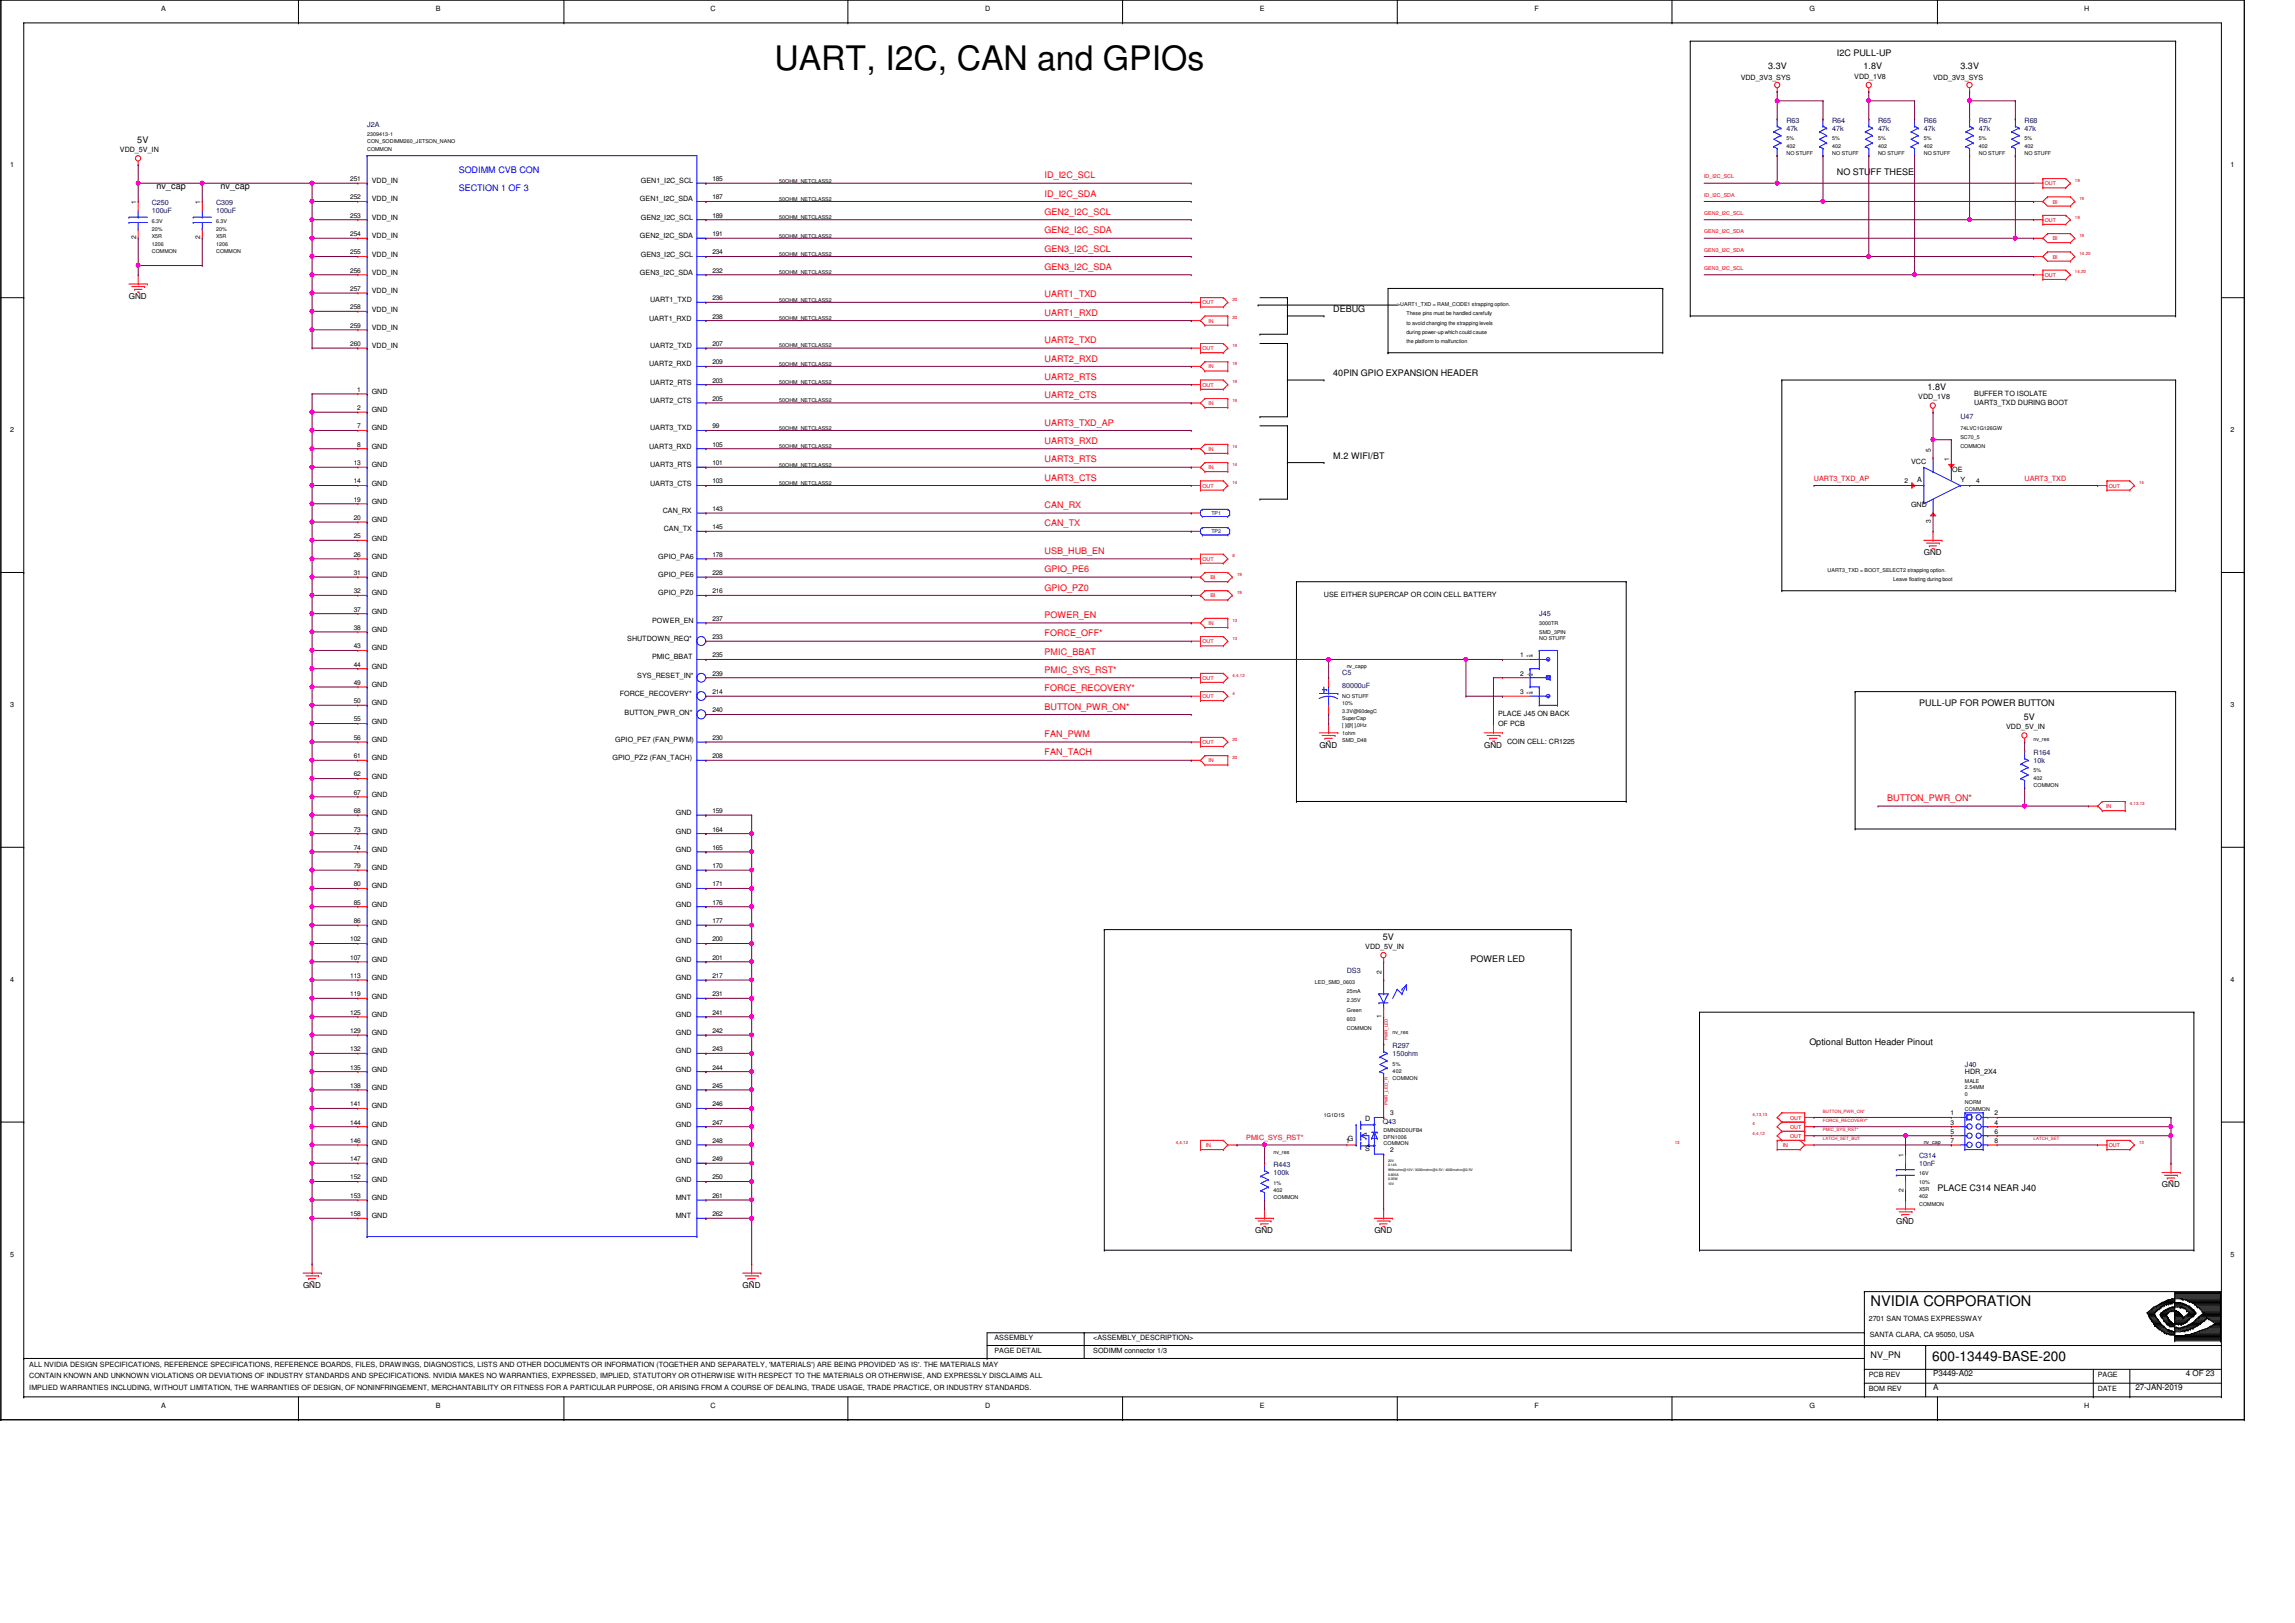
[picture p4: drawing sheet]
<svg xmlns="http://www.w3.org/2000/svg" width="420mm" height="297mm" viewBox="0 0 420 297" stroke-linecap="round" stroke-linejoin="round" font-family="sans-serif">
<defs><g id="words">
<text font-size="6.2" x="141.8" y="12.7">UART, I2C, CAN and GPIOs</text>
<text font-size="2.7" x="342.5" y="239">NVIDIA CORPORATION</text>
<text font-size="2.5" x="353.7" y="249">600-13449-BASE-200</text>
<g font-size="1.7">
<text x="336.3" y="10.2">I2C PULL-UP</text>
<text x="323.7" y="12.7">3.3V</text>
<text x="341.2" y="12.7">1.8V</text>
<text x="358.9" y="12.7">3.3V</text>
<text x="25.1" y="26.1">5V</text>
<text x="28.6" y="34.5">nv_cap</text>
<text x="40.4" y="34.5">nv_cap</text>
<text x="336.3" y="32">NO STUFF THESE</text>
<text x="244.1" y="57.1">DEBUG</text>
<text x="244.1" y="68.9">40PIN GPIO EXPANSION HEADER</text>
<text x="352.9" y="71.4">1.8V</text>
<text x="244.1" y="83.9">M.2 WIFI/BT</text>
<text x="351.4" y="129.2">PULL-UP FOR POWER BUTTON</text>
<text x="370.5" y="131.7">5V</text>
<text x="253.1" y="172">5V</text>
<text x="269.2" y="176.1">POWER LED</text>
<text x="331.2" y="191.3">Optional Button Header Pinout</text>
<text x="354.7" y="218.1">PLACE C314 NEAR J40</text>
<text x="342.5" y="248.6">NV_PN</text>
</g>
<g font-size="1.7" fill="#00f">
<text x="84" y="35">SECTION 1 OF 3</text>
<text x="84" y="31.7">SODIMM CVB CON</text>
</g>
<g font-size="1.7" fill="#f00">
<text x="191.3" y="32.6">ID_I2C_SCL</text>
<text x="191.3" y="36">ID_I2C_SDA</text>
<text x="191.3" y="39.3">GEN2_I2C_SCL</text>
<text x="191.3" y="42.7">GEN2_I2C_SDA</text>
<text x="191.3" y="46.1">GEN3_I2C_SCL</text>
<text x="191.3" y="49.4">GEN3_I2C_SDA</text>
<text x="191.3" y="57.8">UART1_RXD</text>
<text x="191.3" y="54.4">UART1_TXD</text>
<text x="191.3" y="62.8">UART2_TXD</text>
<text x="191.3" y="69.5">UART2_RTS</text>
<text x="191.3" y="66.2">UART2_RXD</text>
<text x="191.3" y="72.9">UART2_CTS</text>
<text x="191.3" y="77.9">UART3_TXD_AP</text>
<text x="191.3" y="81.2">UART3_RXD</text>
<text x="191.3" y="88">UART3_CTS</text>
<text x="191.3" y="84.6">UART3_RTS</text>
<text x="191.3" y="93">CAN_RX</text>
<text x="191.3" y="96.4">CAN_TX</text>
<text x="191.3" y="101.4">USB_HUB_EN</text>
<text x="191.3" y="104.7">GPIO_PE6</text>
<text x="191.3" y="108.1">GPIO_PZ0</text>
<text x="191.3" y="113.1">POWER_EN</text>
<text x="191.3" y="116.5">FORCE_OFF*</text>
<text x="191.3" y="119.8">PMIC_BBAT</text>
<text x="191.3" y="123.1">PMIC_SYS_RST*</text>
<text x="191.3" y="129.9">BUTTON_PWR_ON*</text>
<text x="191.3" y="126.5">FORCE_RECOVERY*</text>
<text x="191.3" y="134.9">FAN_PWM</text>
<text x="191.3" y="138.3">FAN_TACH</text>
<text x="345.5" y="146.6">BUTTON_PWR_ON*</text>
</g>
<g font-size="1.5">
<text x="23.6" y="54.7">GND</text>
<text x="352.2" y="101.6">GND</text>
<text x="241.5" y="136.8">GND</text>
<text x="271.7" y="136.8">GND</text>
<text x="395.8" y="217.3">GND</text>
<text x="229.8" y="225.6">GND</text>
<text x="251.6" y="225.6">GND</text>
<text x="347.2" y="224">GND</text>
<text x="55.5" y="235.7">GND</text>
<text x="136" y="235.7">GND</text>
<text x="353.9" y="251.8">P3449-A02</text>
<text x="400.2" y="251.8">4 OF 23</text>
<text x="353.9" y="254.3">A</text>
<text x="390.9" y="254.3">27-JAN-2019</text>
</g>
<g font-size="1.3">
<text x="29.5" y="2">A</text>
<text x="79.8" y="2">B</text>
<text x="130.1" y="2">C</text>
<text x="180.4" y="2">D</text>
<text x="230.7" y="2">E</text>
<text x="281" y="2">F</text>
<text x="331.2" y="2">G</text>
<text x="381.5" y="2">H</text>
<text x="318.7" y="14.6">VDD_3V3_SYS</text>
<text x="339.5" y="14.4">VDD_1V8</text>
<text x="353.9" y="14.6">VDD_3V3_SYS</text>
<text x="22" y="27.9">VDD_5V_IN</text>
<text x="1.9" y="30.5">1</text>
<text x="68.1" y="33.5">VDD_IN</text>
<text x="117.3" y="33.5">GEN1_I2C_SCL</text>
<text x="408.4" y="30.5">1</text>
<text x="68.1" y="36.9">VDD_IN</text>
<text x="68.1" y="40.3">VDD_IN</text>
<text x="117.2" y="36.9">GEN1_I2C_SDA</text>
<text x="117.3" y="40.3">GEN2_I2C_SCL</text>
<text x="68.1" y="43.6">VDD_IN</text>
<text x="68.1" y="46.9">VDD_IN</text>
<text x="117.2" y="43.6">GEN2_I2C_SDA</text>
<text x="117.3" y="46.9">GEN3_I2C_SCL</text>
<text x="68.1" y="50.3">VDD_IN</text>
<text x="68.1" y="53.6">VDD_IN</text>
<text x="117.2" y="50.3">GEN3_I2C_SDA</text>
<text x="68.1" y="57">VDD_IN</text>
<text x="118.9" y="58.7">UART1_RXD</text>
<text x="119" y="55.3">UART1_TXD</text>
<text x="68.1" y="60.4">VDD_IN</text>
<text x="68.1" y="63.7">VDD_IN</text>
<text x="119" y="63.7">UART2_TXD</text>
<text x="118.9" y="67.1">UART2_RXD</text>
<text x="119" y="70.4">UART2_RTS</text>
<text x="68.1" y="72.1">GND</text>
<text x="68.1" y="75.4">GND</text>
<text x="119" y="73.8">UART2_CTS</text>
<text x="351.2" y="73.1">VDD_1V8</text>
<text x="361.4" y="74.1">UART3_TXD DURING BOOT</text>
<text x="361.4" y="72.4">BUFFER TO ISOLATE</text>
<text x="1.9" y="79.1">2</text>
<text x="68.1" y="78.8">GND</text>
<text x="68.1" y="82.2">GND</text>
<text x="118.9" y="82.2">UART3_RXD</text>
<text x="119" y="78.8">UART3_TXD</text>
<text x="408.4" y="79.1">2</text>
<text x="68.1" y="85.5">GND</text>
<text x="68.1" y="88.9">GND</text>
<text x="119" y="85.5">UART3_RTS</text>
<text x="119" y="88.9">UART3_CTS</text>
<text x="349.9" y="84.8">VCC</text>
<text x="351" y="88.2">A</text>
<text x="357.4" y="86.4">OE</text>
<text x="358.9" y="88.2">Y</text>
<text x="68.1" y="92.2">GND</text>
<text x="68.1" y="95.5">GND</text>
<text x="121.4" y="93.9">CAN_RX</text>
<text x="349.9" y="92.9">GND</text>
<text x="68.1" y="98.9">GND</text>
<text x="121.5" y="97.2">CAN_TX</text>
<text x="68.1" y="102.3">GND</text>
<text x="68.1" y="105.6">GND</text>
<text x="120.5" y="102.3">GPIO_PA6</text>
<text x="120.5" y="105.6">GPIO_PE6</text>
<text x="68.1" y="109">GND</text>
<text x="68.1" y="112.3">GND</text>
<text x="120.5" y="109">GPIO_PZ0</text>
<text x="242.4" y="109.3">USE EITHER SUPERCAP OR COIN CELL BATTERY</text>
<text x="68.1" y="115.7">GND</text>
<text x="68.1" y="119">GND</text>
<text x="114.8" y="117.3">SHUTDOWN_REQ*</text>
<text x="119.4" y="114">POWER_EN</text>
<text x="68.1" y="122.4">GND</text>
<text x="68.1" y="125.7">GND</text>
<text x="116.7" y="124.1">SYS_RESET_IN*</text>
<text x="119.4" y="120.7">PMIC_BBAT</text>
<text x="1.9" y="129.4">3</text>
<text x="68.1" y="129.1">GND</text>
<text x="113.5" y="127.4">FORCE_RECOVERY*</text>
<text x="114.3" y="130.8">BUTTON_PWR_ON*</text>
<text x="274.3" y="131.1">PLACE J45 ON BACK</text>
<text x="408.4" y="129.4">3</text>
<text x="68.1" y="132.5">GND</text>
<text x="68.1" y="135.8">GND</text>
<text x="112.6" y="135.8">GPIO_PE7 (FAN_PWM)</text>
<text x="274.3" y="132.8">OF PCB</text>
<text x="275.9" y="136.1">COIN CELL: CR1225</text>
<text x="367.3" y="133.4">VDD_5V_IN</text>
<text x="68.1" y="139.1">GND</text>
<text x="68.1" y="142.5">GND</text>
<text x="112.1" y="139.1">GPIO_PZ2 (FAN_TACH)</text>
<text x="68.1" y="145.8">GND</text>
<text x="68.1" y="149.2">GND</text>
<text x="123.7" y="149.2">GND</text>
<text x="68.1" y="152.6">GND</text>
<text x="68.1" y="155.9">GND</text>
<text x="123.7" y="152.6">GND</text>
<text x="123.7" y="155.9">GND</text>
<text x="68.1" y="159.3">GND</text>
<text x="123.7" y="159.3">GND</text>
<text x="68.1" y="162.6">GND</text>
<text x="68.1" y="166">GND</text>
<text x="123.7" y="162.6">GND</text>
<text x="123.7" y="166">GND</text>
<text x="68.1" y="169.3">GND</text>
<text x="68.1" y="172.7">GND</text>
<text x="123.7" y="169.3">GND</text>
<text x="123.7" y="172.7">GND</text>
<text x="249.9" y="173.7">VDD_5V_IN</text>
<text x="1.9" y="179.7">4</text>
<text x="68.1" y="176">GND</text>
<text x="68.1" y="179.4">GND</text>
<text x="123.7" y="176">GND</text>
<text x="123.7" y="179.4">GND</text>
<text x="408.4" y="179.7">4</text>
<text x="68.1" y="182.8">GND</text>
<text x="123.7" y="182.8">GND</text>
<text x="68.1" y="186.1">GND</text>
<text x="68.1" y="189.4">GND</text>
<text x="123.7" y="186.1">GND</text>
<text x="123.7" y="189.4">GND</text>
<text x="68.1" y="192.8">GND</text>
<text x="68.1" y="196.1">GND</text>
<text x="123.7" y="192.8">GND</text>
<text x="123.7" y="196.1">GND</text>
<text x="359.7" y="196.6">HDR_2X4</text>
<text x="68.1" y="199.5">GND</text>
<text x="68.1" y="202.9">GND</text>
<text x="123.7" y="199.5">GND</text>
<text x="123.7" y="202.9">GND</text>
<text x="68.1" y="206.2">GND</text>
<text x="68.1" y="209.5">GND</text>
<text x="123.7" y="206.2">GND</text>
<text x="123.7" y="209.5">GND</text>
<text x="249.9" y="205.2">D</text>
<text x="68.1" y="212.9">GND</text>
<text x="123.7" y="212.9">GND</text>
<text x="249.9" y="210.7">S</text>
<text x="68.1" y="216.3">GND</text>
<text x="68.1" y="219.6">GND</text>
<text x="123.7" y="216.3">GND</text>
<text x="123.7" y="219.6">MNT</text>
<text x="68.1" y="223">GND</text>
<text x="123.7" y="223">MNT</text>
<text x="1.9" y="230">5</text>
<text x="408.4" y="230">5</text>
<text x="182.1" y="245.3">ASSEMBLY</text>
<text x="200.1" y="245.3">&lt;ASSEMBLY_DESCRIPTION&gt;</text>
<text x="342.1" y="241.8">2701 SAN TOMAS EXPRESSWAY</text>
<text x="342.3" y="244.8">SANTA CLARA, CA 95050, USA</text>
<text x="5.4" y="250.1">ALL NVIDIA DESIGN SPECIFICATIONS, REFERENCE SPECIFICATIONS, REFERENCE BOARDS, FILES, DRAWINGS, DIAGNOSTICS, LISTS AND OTHER DOCUMENTS OR INFORMATION (TOGETHER AND SEPARATELY, 'MATERIALS') ARE BEING PROVIDED 'AS IS'. THE MATERIALS MAY</text>
<text x="182.1" y="247.6">PAGE DETAIL</text>
<text x="200.1" y="247.6">SODIMM connector 1/3</text>
<text x="342.1" y="252">PCB REV</text>
<text x="384" y="252">PAGE</text>
<text x="5.4" y="252.1">CONTAIN KNOWN AND UNKNOWN VIOLATIONS OR DEVIATIONS OF INDUSTRY STANDARDS AND SPECIFICATIONS. NVIDIA MAKES NO WARRANTIES, EXPRESSED, IMPLIED, STATUTORY OR OTHERWISE WITH RESPECT TO THE MATERIALS OR OTHERWISE, AND EXPRESSLY DISCLAIMS ALL</text>
<text x="5.4" y="254.3">IMPLIED WARRANTIES INCLUDING, WITHOUT LIMITATION, THE WARRANTIES OF DESIGN, OF NONINFRINGEMENT, MERCHANTABILITY OR FITNESS FOR A PARTICULAR PURPOSE, OR ARISING FROM A COURSE OF DEALING, TRADE USAGE, TRADE PRACTICE, OR INDUSTRY STANDARDS.</text>
<text x="29.5" y="257.7">A</text>
<text x="79.8" y="257.7">B</text>
<text x="130.1" y="257.7">C</text>
<text x="180.4" y="257.7">D</text>
<text x="230.7" y="257.7">E</text>
<text x="281" y="257.7">F</text>
<text x="331.2" y="257.7">G</text>
<text x="342.1" y="254.5">BOM REV</text>
<text x="381.5" y="257.7">H</text>
<text x="384" y="254.5">DATE</text>
</g>
<g font-size="1.3" fill="#000080">
<text x="67.2" y="23.2">J2A</text>
<text x="327.1" y="22.5">R63</text>
<text x="335.4" y="22.5">R64</text>
<text x="343.8" y="22.5">R65</text>
<text x="352.2" y="22.5">R66</text>
<text x="362.3" y="22.5">R67</text>
<text x="370.7" y="22.5">R68</text>
<text x="327.1" y="24">47k</text>
<text x="335.4" y="24">47k</text>
<text x="343.8" y="24">47k</text>
<text x="352.2" y="24">47k</text>
<text x="362.3" y="24">47k</text>
<text x="370.7" y="24">47k</text>
<text x="27.8" y="37.5">C250</text>
<text x="27.8" y="39.1">100uF</text>
<text x="39.6" y="37.5">C309</text>
<text x="39.6" y="39.1">100uF</text>
<text x="358.9" y="76.6">U47</text>
<text x="281.8" y="112.8">J45</text>
<text x="245.7" y="123.6">C5</text>
<text x="245.7" y="125.9">80000uF</text>
<text x="372.3" y="138.1">R164</text>
<text x="372.3" y="139.7">10k</text>
<text x="246.6" y="178.1">DS3</text>
<text x="255" y="191.8">R297</text>
<text x="255" y="193.3">150ohm</text>
<text x="359.7" y="195.3">J40</text>
<text x="253.1" y="205.7">Q43</text>
<text x="233.2" y="213.6">R443</text>
<text x="233.2" y="215.1">100k</text>
<text x="351.4" y="211.9">C314</text>
<text x="351.4" y="213.4">10nF</text>
</g>
<g font-size="1.3" fill="#f00">
<text x="332.1" y="88">UART3_TXD_AP</text>
<text x="370.7" y="88">UART3_TXD</text>
<text x="228.2" y="208.7">PMIC_SYS_RST*</text>
</g>
<g font-size="1.2">
<text x="64.1" y="33.1">251</text>
<text x="130.4" y="33.1">185</text>
<text x="24.9" y="37.4" transform="rotate(-90 24.9 37.4)">1</text>
<text x="36.6" y="37.4" transform="rotate(-90 36.6 37.4)">1</text>
<text x="64.1" y="36.5">252</text>
<text x="64.1" y="39.8">253</text>
<text x="130.4" y="36.5">187</text>
<text x="130.4" y="39.8">189</text>
<text x="24.9" y="43.8" transform="rotate(-90 24.9 43.8)">2</text>
<text x="36.6" y="43.8" transform="rotate(-90 36.6 43.8)">2</text>
<text x="64.1" y="43.2">254</text>
<text x="64.1" y="46.6">255</text>
<text x="130.4" y="43.2">191</text>
<text x="130.4" y="46.6">234</text>
<text x="64.1" y="49.9">256</text>
<text x="64.1" y="53.3">257</text>
<text x="130.4" y="49.9">232</text>
<text x="64.1" y="56.6">258</text>
<text x="64.1" y="60">259</text>
<text x="130.4" y="54.9">236</text>
<text x="130.4" y="58.3">238</text>
<text x="64.1" y="63.3">260</text>
<text x="130.4" y="63.3">207</text>
<text x="65.4" y="71.7">1</text>
<text x="130.4" y="70">203</text>
<text x="130.4" y="66.7">209</text>
<text x="65.4" y="75.1">2</text>
<text x="130.4" y="73.4">205</text>
<text x="65.4" y="78.4">7</text>
<text x="65.4" y="81.7">8</text>
<text x="130.4" y="78.4">99</text>
<text x="130.4" y="81.7">105</text>
<text x="353.5" y="82.6" transform="rotate(-90 353.5 82.6)">5</text>
<text x="64.8" y="85.1">13</text>
<text x="64.8" y="88.5">14</text>
<text x="130.4" y="85.1">101</text>
<text x="130.4" y="88.5">103</text>
<text x="348.7" y="88.5">2</text>
<text x="356.9" y="84.3" transform="rotate(-90 356.9 84.3)">1</text>
<text x="361.8" y="88.5">4</text>
<text x="64.8" y="91.8">19</text>
<text x="64.8" y="95.2">20</text>
<text x="130.4" y="93.5">143</text>
<text x="353.5" y="95.8" transform="rotate(-90 353.5 95.8)">3</text>
<text x="64.8" y="98.5">25</text>
<text x="64.8" y="101.9">26</text>
<text x="130.4" y="96.9">145</text>
<text x="130.4" y="101.9">178</text>
<text x="64.8" y="105.2">31</text>
<text x="130.4" y="105.2">228</text>
<text x="64.8" y="108.6">32</text>
<text x="64.8" y="111.9">37</text>
<text x="130.4" y="108.6">216</text>
<text x="130.4" y="113.6">237</text>
<text x="64.8" y="115.3">38</text>
<text x="64.8" y="118.7">43</text>
<text x="130.4" y="117">233</text>
<text x="64.8" y="122">44</text>
<text x="64.8" y="125.3">49</text>
<text x="130.4" y="120.3">235</text>
<text x="130.4" y="123.7">239</text>
<text x="278.3" y="120.3">1</text>
<text x="278.3" y="123.7">2</text>
<text x="64.8" y="128.7">50</text>
<text x="130.4" y="127">214</text>
<text x="130.4" y="130.4">240</text>
<text x="278.3" y="127">3</text>
<text x="64.8" y="132">55</text>
<text x="64.8" y="135.4">56</text>
<text x="130.4" y="135.4">230</text>
<text x="64.8" y="138.8">61</text>
<text x="64.8" y="142.1">62</text>
<text x="130.4" y="138.8">208</text>
<text x="64.8" y="145.5">67</text>
<text x="64.8" y="148.8">68</text>
<text x="130.4" y="148.8">159</text>
<text x="64.8" y="152.2">73</text>
<text x="64.8" y="155.5">74</text>
<text x="130.4" y="152.2">164</text>
<text x="130.4" y="155.5">165</text>
<text x="64.8" y="158.9">79</text>
<text x="130.4" y="158.9">170</text>
<text x="64.8" y="162.2">80</text>
<text x="64.8" y="165.6">85</text>
<text x="130.4" y="162.2">171</text>
<text x="130.4" y="165.6">176</text>
<text x="64.1" y="172.3">102</text>
<text x="64.8" y="169">86</text>
<text x="130.4" y="169">177</text>
<text x="130.4" y="172.3">200</text>
<text x="64.1" y="175.6">107</text>
<text x="64.1" y="179">113</text>
<text x="130.4" y="175.6">201</text>
<text x="130.4" y="179">217</text>
<text x="252.9" y="178.2" transform="rotate(-90 252.9 178.2)">2</text>
<text x="64.1" y="182.3">119</text>
<text x="64.1" y="185.7">125</text>
<text x="130.4" y="182.3">231</text>
<text x="130.4" y="185.7">241</text>
<text x="64.1" y="189.1">129</text>
<text x="130.4" y="189.1">242</text>
<text x="252.9" y="186.3" transform="rotate(-90 252.9 186.3)">1</text>
<text x="64.1" y="192.4">132</text>
<text x="64.1" y="195.7">135</text>
<text x="130.4" y="192.4">243</text>
<text x="130.4" y="195.7">244</text>
<text x="64.1" y="199.1">138</text>
<text x="64.1" y="202.5">141</text>
<text x="130.4" y="199.1">245</text>
<text x="130.4" y="202.5">246</text>
<text x="64.1" y="205.8">144</text>
<text x="64.1" y="209.2">146</text>
<text x="130.4" y="205.8">247</text>
<text x="130.4" y="209.2">248</text>
<text x="246.5" y="209.2">1G</text>
<text x="254.5" y="204.1">3</text>
<text x="357.1" y="204.1">1</text>
<text x="357.1" y="205.8">3</text>
<text x="357.1" y="207.5">5</text>
<text x="357.1" y="209.2">7</text>
<text x="365.1" y="204.1">2</text>
<text x="365.1" y="205.8">4</text>
<text x="365.1" y="207.5">6</text>
<text x="365.1" y="209.2">8</text>
<text x="64.1" y="212.5">147</text>
<text x="64.1" y="215.9">152</text>
<text x="130.4" y="212.5">249</text>
<text x="130.4" y="215.9">250</text>
<text x="254.5" y="210.9">2</text>
<text x="348.5" y="211.7" transform="rotate(-90 348.5 211.7)">1</text>
<text x="64.1" y="219.2">153</text>
<text x="130.4" y="219.2">261</text>
<text x="348.5" y="218.1" transform="rotate(-90 348.5 218.1)">2</text>
<text x="64.1" y="222.6">158</text>
<text x="130.4" y="222.6">262</text>
</g>
<g font-size="1">
<text x="67.2" y="26.2">CON_SODIMM260_JETSON_NANO</text>
<text x="67.2" y="24.8">2309413-1</text>
<text x="67.2" y="27.6">COMMON</text>
<text x="327.1" y="27.1">402</text>
<text x="327.1" y="25.7">5%</text>
<text x="327.1" y="28.4">NO STUFF</text>
<text x="335.4" y="27.1">402</text>
<text x="335.4" y="28.4">NO STUFF</text>
<text x="335.4" y="25.7">5%</text>
<text x="343.8" y="25.7">5%</text>
<text x="343.8" y="27.1">402</text>
<text x="343.8" y="28.4">NO STUFF</text>
<text x="352.2" y="28.4">NO STUFF</text>
<text x="352.2" y="25.7">5%</text>
<text x="352.2" y="27.1">402</text>
<text x="362.3" y="27.1">402</text>
<text x="362.3" y="25.7">5%</text>
<text x="362.3" y="28.4">NO STUFF</text>
<text x="370.7" y="28.4">NO STUFF</text>
<text x="370.7" y="27.1">402</text>
<text x="370.7" y="25.7">5%</text>
<text x="142.7" y="33.4">50OHM_NETCLASS2</text>
<text x="27.8" y="40.8">6.3V</text>
<text x="39.6" y="40.8">6.3V</text>
<text x="142.7" y="40.1">50OHM_NETCLASS2</text>
<text x="142.7" y="36.7">50OHM_NETCLASS2</text>
<text x="27.8" y="43.6">X5R</text>
<text x="27.8" y="42.3">20%</text>
<text x="27.8" y="45">1206</text>
<text x="27.8" y="46.3">COMMON</text>
<text x="39.6" y="42.3">20%</text>
<text x="39.6" y="43.6">X5R</text>
<text x="39.6" y="45">1206</text>
<text x="39.6" y="46.3">COMMON</text>
<text x="142.7" y="43.5">50OHM_NETCLASS2</text>
<text x="142.7" y="46.8">50OHM_NETCLASS2</text>
<text x="142.7" y="50.2">50OHM_NETCLASS2</text>
<text x="142.7" y="58.5">50OHM_NETCLASS2</text>
<text x="142.7" y="55.2">50OHM_NETCLASS2</text>
<text x="255.8" y="56">&gt;UART1_TXD = RAM_CODE1 strapping option.</text>
<text x="257.5" y="57.7">These pins must be handled carefully</text>
<text x="257.5" y="59.4">to avoid changing the strapping levels</text>
<text x="142.7" y="63.6">50OHM_NETCLASS2</text>
<text x="257.5" y="62.7">the platform to malfunction</text>
<text x="257.5" y="61.1">during power-up which could cause</text>
<text x="142.7" y="70.3">50OHM_NETCLASS2</text>
<text x="142.7" y="66.9">50OHM_NETCLASS2</text>
<text x="142.7" y="73.7">50OHM_NETCLASS2</text>
<text x="142.7" y="82">50OHM_NETCLASS2</text>
<text x="142.7" y="78.7">50OHM_NETCLASS2</text>
<text x="358.9" y="82">COMMON</text>
<text x="358.9" y="78.7">74LVC1G126GW</text>
<text x="358.9" y="80.3">SC70_5</text>
<text x="142.7" y="88.7">50OHM_NETCLASS2</text>
<text x="142.7" y="85.4">50OHM_NETCLASS2</text>
<text x="334.6" y="104.6">UART3_TXD = BOOT_SELECT2 strapping option.</text>
<text x="346.6" y="106.3">Leave floating during boot</text>
<text x="281.8" y="114.4">3000TR</text>
<text x="281.8" y="116.1">SMD_3PIN</text>
<text x="281.8" y="117.2">NO STUFF</text>
<text x="246.6" y="122.3">nv_capp</text>
<text x="245.7" y="129.1">10%</text>
<text x="245.7" y="127.8">NO STUFF</text>
<text x="245.7" y="130.5">3.3V@60degC</text>
<text x="245.7" y="131.8">SuperCap</text>
<text x="245.7" y="133.1">[ ]@[ ],0Hz</text>
<text x="245.7" y="135.8">SMD_D48</text>
<text x="245.7" y="134.5">1ohm</text>
<text x="372.3" y="135.7">nv_res</text>
<text x="372.3" y="141.4">5%</text>
<text x="372.3" y="142.7">402</text>
<text x="372.3" y="144.1">COMMON</text>
<text x="240.7" y="180.1">LED_SMD_0603</text>
<text x="246.6" y="183.4">2.35V</text>
<text x="246.6" y="181.8">25mA</text>
<text x="246.6" y="185.1">Green</text>
<text x="246.6" y="188.5">COMMON</text>
<text x="246.6" y="186.8">603</text>
<text x="255" y="189.3">nv_res</text>
<text x="255" y="197.7">COMMON</text>
<text x="255" y="195">5%</text>
<text x="255" y="196.3">402</text>
<text x="359.7" y="203.2">COMMON</text>
<text x="359.7" y="202.1">NORM</text>
<text x="359.7" y="199.4">2.54MM</text>
<text x="359.7" y="198.2">MALE</text>
<text x="359.7" y="200.5">0</text>
<text x="242.4" y="204.4">1G1D1S</text>
<text x="253.3" y="208.4">DFN1006</text>
<text x="253.3" y="209.6">COMMON</text>
<text x="253.3" y="207.3">DMN26D0UFB4</text>
<text x="352.2" y="209.4">nv_cap</text>
<text x="233.2" y="211.1">nv_res</text>
<text x="351.4" y="215.1">16V</text>
<text x="233.2" y="219.5">COMMON</text>
<text x="233.2" y="218.1">402</text>
<text x="233.2" y="216.8">1%</text>
<text x="351.4" y="220.7">COMMON</text>
<text x="351.4" y="219.3">402</text>
<text x="351.4" y="216.7">10%</text>
<text x="351.4" y="218">X5R</text>
</g>
<g font-size="1" fill="#f00">
<text x="312" y="32.6">ID_I2C_SCL</text>
<text x="312" y="36">ID_I2C_SDA</text>
<text x="374.3" y="33.9">OUT</text>
<text x="312" y="39.3">GEN2_I2C_SCL</text>
<text x="374.3" y="40.6">OUT</text>
<text x="375.8" y="37.3">BI</text>
<text x="312" y="42.7">GEN2_I2C_SDA</text>
<text x="312" y="46.1">GEN3_I2C_SDA</text>
<text x="375.8" y="47.3">BI</text>
<text x="375.8" y="44">BI</text>
<text x="312" y="49.4">GEN3_I2C_SCL</text>
<text x="374.3" y="50.7">OUT</text>
<text x="220.1" y="55.7">OUT</text>
<text x="221.3" y="59.1">IN</text>
<text x="220.1" y="64.1">OUT</text>
<text x="220.1" y="70.8">OUT</text>
<text x="221.3" y="67.4">IN</text>
<text x="221.3" y="74.2">IN</text>
<text x="221.3" y="82.5">IN</text>
<text x="220.1" y="89.2">OUT</text>
<text x="221.3" y="85.9">IN</text>
<text x="386.1" y="89.2">OUT</text>
<text x="220.1" y="102.7">OUT</text>
<text x="221.6" y="106">BI</text>
<text x="221.6" y="109.3">BI</text>
<text x="220.1" y="117.7">OUT</text>
<text x="221.3" y="114.4">IN</text>
<text x="220.1" y="124.5">OUT</text>
<text x="220.1" y="127.8">OUT</text>
<text x="220.1" y="136.2">OUT</text>
<text x="221.3" y="139.5">IN</text>
<text x="385.6" y="147.9">IN</text>
<text x="220.8" y="209.9">IN</text>
<text x="326.4" y="209.9">IN</text>
<text x="327.7" y="208.3">OUT</text>
<text x="327.7" y="206.6">OUT</text>
<text x="327.7" y="204.9">OUT</text>
<text x="386.1" y="209.9">OUT</text>
</g>
<g font-size="1" fill="#000080">
<text x="221.8" y="94.3">TP1</text>
<text x="221.8" y="97.6">TP2</text>
</g>
<g font-size=".8" fill="#f00">
<text x="379.8" y="33.3">19</text>
<text x="379.8" y="40">19</text>
<text x="380.7" y="36.6">19</text>
<text x="380.7" y="46.7">14,20</text>
<text x="380.7" y="43.3">19</text>
<text x="379.8" y="50">14,20</text>
<text x="225.6" y="58.4">20</text>
<text x="225.6" y="55.1">20</text>
<text x="225.6" y="63.5">19</text>
<text x="225.6" y="70.1">19</text>
<text x="225.6" y="66.8">19</text>
<text x="225.6" y="73.5">19</text>
<text x="225.6" y="81.9">14</text>
<text x="225.6" y="88.6">14</text>
<text x="225.6" y="85.3">14</text>
<text x="391.6" y="88.6">14</text>
<text x="225.6" y="102">8</text>
<text x="226.5" y="105.4">19</text>
<text x="225.6" y="113.7">13</text>
<text x="226.5" y="108.7">19</text>
<text x="225.6" y="117.1">13</text>
<text x="225.6" y="123.8">4,4,12</text>
<text x="225.6" y="127.2">4</text>
<text x="225.6" y="135.6">20</text>
<text x="225.6" y="138.9">20</text>
<text x="389.9" y="147.3">4,13,13</text>
<text x="254.1" y="190.4" transform="rotate(-90 254.1 190.4)">PWR_LED</text>
<text x="254.1" y="202.2" transform="rotate(-90 254.1 202.2)">PWR_LED_R</text>
<text x="333.7" y="203.6">BUTTON_PWR_ON*</text>
<text x="215.3" y="209.3">4,4,12</text>
<text x="306.6" y="209.3">13</text>
<text x="320.8" y="207.6">4,4,12</text>
<text x="320.8" y="206">4</text>
<text x="320.8" y="204.3">4,13,13</text>
<text x="333.7" y="205.3">FORCE_RECOVERY*</text>
<text x="333.7" y="208.7">LATCH_SET_BUT</text>
<text x="333.7" y="207">PMIC_SYS_RST*</text>
<text x="372.3" y="208.7">LATCH_SET</text>
<text x="391.6" y="209.3">13</text>
</g>
<g font-size=".8">
<text x="279.4" y="120.3">+ve</text>
<text x="279.6" y="123.7">-ve</text>
<text x="279.4" y="127">+ve</text>
</g>
<g font-size=".6">
<text x="254.1" y="215.2">0.805A</text>
<text x="254.1" y="213.5">0.14A</text>
<text x="254.1" y="214.3">999mohm@10V / 3000mohm@4.5V / 4000mohm@2.5V</text>
<text x="254.1" y="212.6">20V</text>
<text x="254.1" y="216">0.35W</text>
<text x="254.1" y="216.8">10V</text>
</g>
</g></defs>
<g fill="none" stroke="#000" stroke-width=".18">
<path d="M.2 0h.1M.2 0h410.7v259.8M.2 0v259.8M4.3 4.2h.1M4.3 4.2h402.4v251.5M4.3 4.2v251.5M54.6 4.2h.1M54.6 0v4.2M103.2 4.2h.1M103.2 0v4.2M155.2 4.2h.1M155.2 0v4.2"/>
<path d="M205.5 4.2h.1M205.5 0v4.2M255.8 4.2h.1M255.8 0v4.2M306.1 4.2h.1M306.1 0v4.2M309.4 7.5h.1M309.4 7.5v50.3M309.4 7.5h88.9M354.7 4.2h.1M354.7 0v4.2M398.3 7.5h.1"/>
<path d="M398.3 7.5v50.3M.2 54.5h4.1M4.3 54.5h.1M230.3 55.8h.1M230.3 55.8h25.5M230.7 54.5h5M235.7 54.5h.1M235.7 57.8h.1M235.7 54.5v6.7h-5M235.7 57.8h6.7M242.4 57.8h.1M304.4 52.8h.1"/>
<path d="M304.4 52.8h-50.3v11.8M304.4 52.8v11.8M309.4 57.8h.1M309.4 57.8h88.9M398.3 57.8h.1M406.7 54.5h4.2M410.9 54.5h.1M230.7 76.3h.1M230.7 61.2h.1M230.7 62.9h5M230.7 77.9h5M235.7 62.9h.1"/>
<path d="M235.7 69.6h.1M235.7 77.9h.1M235.7 62.9v13.4h-5M235.7 77.9v13.5h-5M235.7 69.6h6.7M242.4 69.6h.1M254.1 64.6h.1M254.1 64.6h50.3M304.4 64.6h.1M326.2 69.6h.1M326.2 69.6h72.1M326.2 69.6v38.5"/>
<path d="M398.3 69.6h.1M398.3 69.6v38.5M230.7 91.4h.1M235.7 84.7h.1M235.7 84.7h6.7M242.4 84.7h.1M.2 104.8h4.1M4.3 104.8h.1M237.4 106.5h.1M237.4 106.5v40.2M237.4 106.5h60.3M297.7 106.5h.1"/>
<path d="M297.7 106.5v40.2M326.2 108.1h.1M326.2 108.1h72.1M398.3 108.1h.1M406.7 104.8h4.2M410.9 104.8h.1M339.6 126.6h.1M339.6 126.6v25.1M339.6 126.6h58.7M398.3 126.6h.1M398.3 126.6v25.1M.2 155.1h4.1"/>
<path d="M4.3 155.1h.1M237.4 146.7h.1M237.4 146.7h60.3M297.7 146.7h.1M339.6 151.7h.1M339.6 151.7h58.7M398.3 151.7h.1M406.7 155.1h4.2M410.9 155.1h.1M202.2 170.1h.1M202.2 170.1v58.7M202.2 170.1h85.4"/>
<path d="M287.6 170.1h.1M287.6 170.1v58.7M311.1 185.3h.1M311.1 185.3v43.5M311.1 185.3h90.5M401.6 185.3h.1M401.6 185.3v43.5M.2 205.4h4.1M4.3 205.4h.1M406.7 205.4h4.2M410.9 205.4h.1M202.2 228.8h.1"/>
<path d="M202.2 228.8h85.4M287.6 228.8h.1M311.1 228.8h.1M311.1 228.8h90.5M341.3 236.4h.1M341.3 236.4h65.4M341.3 236.4v19.3M393.6 239.9h1.2M393.8 239.7h1.2M393.9 239.6h.1M393.9 239.6h1.2M393.9 239.6l-.8 .6"/>
<path d="M394.1 239.4h1.4M394.3 239.2h.1M394.3 239.2l-.4 .4M394.5 239.2h1.1M394.6 239.1h1.4M394.8 239.9h.1M394.8 239.1h.1M394.8 239.1l-.5 .1M395 239.7h.1M395 238.9h1.3M395 239.7l-.5 .5M395.1 239.6h.1"/>
<path d="M395.3 238.7h.1M395.3 239.6h.1M395.3 238.7h1.6M395.3 238.7l-.5 .4M395.3 239.6l-.3 .1M395.5 239.4h.1M395.5 238.5h2.1M395.6 238.5h.1M395.6 239.2h.1M395.6 238.5l-.3 .2M395.6 239.2l-.3 .4M395.8 238.4h.1"/>
<path d="M395.8 238.4l-.2 .1M396 239.1h.1M396 238.4h3.1M396.1 239.9h.1M396.1 239.9l-.3 .3M396.3 238.9h.1M396.3 239.9h.1M396.3 238.2h.1M396.3 239.9h2.2M396.3 238.2h1.8M396.3 238.2l-.5 .2M396.3 238.9l-.7 .3"/>
<path d="M396.4 239.7h.1M396.4 239.7l-.3 .2M396.6 238.7h.1M396.6 239.7h.1M396.6 238h.1M396.6 239.7h1.5M396.6 238h1.5M396.6 238.7l-.3 .2M396.8 239.6h.1M396.9 239.6h.1M396.9 237.9h.1M396.9 238.7h.1"/>
<path d="M396.9 239.6h1.2M396.9 237.9h1.2M396.9 237.9l-.6 .3M397.1 239.4h.1M397.1 239.4l-.7 .3M397.3 238.5h.1M397.3 239.4h.1M397.3 237.9h.1M397.3 239.4h.8M397.3 238.5l-.4 .2M397.6 239.2h.1M397.6 237.7h.1"/>
<path d="M397.6 239.9h.1M397.6 238.5h.1M397.6 239.2h3.2M397.6 237.7h8.9M397.6 239.2l-.5 .2M397.6 237.7l-.3 .2M397.6 239.9l-.7 .3M397.8 239.2h.1M397.8 237.7h.1M398 239.9h.1M398.1 237.9h.1M398.1 238h.1"/>
<path d="M398.1 238.2h.1M398.1 238.4h.1M398.1 239.2h.1M398.1 237.7h.1M398.1 237.4h8.4M398.1 236.7h8.4M398.1 237.5h8.4M398.1 237h8.4M398.1 236.9h8.4M398.1 237.2h8.4M398.1 239.1h2.5M398.1 238.7h2.1"/>
<path d="M398.1 238.5h1.6M398.1 238.9h2.2M398.1 238.4l-.5 .1M398.3 239.9h.1M398.5 239.9h.1M398.5 239.9l.1 .2M398.8 238.4h.1M399.1 239.2h.1M399.1 238.4h.1M399.1 238.4l.6 .1M399.5 239.2h.1M399.5 237.7h.1"/>
<path d="M399.5 239.2l.7 .4 .1 .3M399.5 237.7l.2 .2M399.7 238.5h.1M399.7 237.9h.1M399.7 237.9h6.8M399.7 238.5l.3 .2M399.8 239.4h.1M399.8 239.4h1.3M400 238.7h.1M400 239.6h1.3M400.2 237.9h.1M400.2 238.7h.1"/>
<path d="M400.2 237.9l.3 .1M400.2 238.7l.1 .2M400.3 238.9h.1M400.3 239.9h.1M400.3 239.7h1.3M400.3 239.9l.5 .3M400.3 238.9l.5 .2M400.5 238h.1M400.5 239.9h1.1M400.5 238h6M400.5 238l1.3 .7M400.6 239.1h.1"/>
<path d="M400.8 239.2h.1M400.8 238.2h.1M400.8 239.1h.1M400.8 238.2h5.7M400.8 239.1l.7 .6M401 239.2h.1M401.1 239.4h.1M401.1 238.4h5.4M401.3 239.6h.1M401.5 239.7h.1M401.5 238.5h5M401.6 239.9h.1"/>
<path d="M401.6 239.7h.1M401.6 228.8h.1M401.6 239.9l.4 .3M401.6 239.7v.2M401.8 238.7h.1M401.8 238.7h4.7M401.8 238.7l.5 .5M402 238.9h4.5M402.2 239.1h.1M402.3 239.2h.1M402.3 239.1h4.2M402.3 239.2l.4 .2"/>
<path d="M402.5 239.2h4M402.7 239.4h.1M402.7 239.4h3.8M402.7 239.4l.5 .7M402.8 239.6h3.7M403 239.7h3.5M403.2 239.9h3.3M406.5 237.9h.1M406.5 237.7h.1M406.5 238.2h.1M406.5 238h.1M406.5 237.4h.1"/>
<path d="M406.5 236.7h.1M406.5 237.5h.1M406.5 237h.1M406.5 236.9h.1M406.5 237.2h.1M406.5 239.2h.1M406.5 239.1h.1M406.5 238.7h.1M406.5 238.5h.1M406.5 238.9h.1M406.5 238.4h.1M406.5 236.6h.1"/>
<path d="M406.5 239.7h.1M406.5 239.9h.1M406.5 239.6h.1M406.5 239.4h.1M406.5 236.6h-8.4v8.8M406.5 236.6v8.8M.2 259.8h.1M.2 259.8h410.7M4.3 255.7h.1M4.3 248.6h.1M4.3 255.7h402.4M4.3 248.6h337"/>
<path d="M54.6 259.8h.1M54.6 255.7v4.1M103.2 259.8h.1M103.2 255.7v4.1M155.2 259.8h.1M155.2 255.7v4.1M180.7 248.6h.1M180.7 246.3h226M198.5 243.9h.1M198.5 243.9v4.7M205.5 259.8h.1M205.5 255.7v4.1"/>
<path d="M255.8 259.8h.1M255.8 255.7v4.1M306.1 259.8h.1M306.1 255.7v4.1M341.3 253.2h.1M341.3 250.6h.1M341.3 243.9h.1M341.3 255.7h.1M341.3 243.9h-160.6v4.7M341.3 253.2h65.4M341.3 250.6h65.4M352.5 246.3h.1"/>
<path d="M352.5 246.3v9.4M354.7 259.8h.1M354.7 255.7v4.1M383.2 255.7h.1M383.2 250.6v5.1M389.9 255.7h.1M389.9 250.6v5.1M393.1 240.2h.1M393.1 240.2h1.4M393.1 240.2l.3 .7M393.3 240.6h1.2M393.3 240.4h1.2"/>
<path d="M393.4 240.9h.1M393.4 240.9h1.2M393.4 240.1h1.2M393.4 240.7h1.2M393.4 240.9l.4 .5M393.6 241.2h.1M393.6 241h.1M393.6 241h1.2M393.6 241.2h1.2M393.8 241.4h.1M393.8 241.4h1.2M393.8 241.4l.1 .3"/>
<path d="M393.9 241.6h.1M393.9 241.7h.1M393.9 241.7h1.2M393.9 241.6h1.2M393.9 241.7l.4 .5M394.1 241.9h.1M394.1 241.9h1.2M394.3 242.2h.1M394.3 242.1h.1M394.3 242.2h1.3M394.3 242.1h1.2M394.3 242.2l.2 .4"/>
<path d="M394.5 240.2h.1M394.5 240.4h.1M394.5 240.6h.1M394.5 242.4h.1M394.5 242.6h.1M394.5 242.4h1.3M394.5 242.6l.5 .3M394.5 240.2v.4M394.5 240.6l.1 .1M394.6 240.1h.1M394.6 240.7h.1M394.6 240.9h.1"/>
<path d="M394.6 242.6h.1M394.6 242.6h1.2M394.6 240.7v.2M394.6 240.9l.4 .5M394.8 242.7h.1M394.8 242.7h1.3M395 242.9h.1M395 241.4h.1M395 242.9h1.3M395 242.9l.3 .3M395 241.4l.1 .2M395.1 243.1h.1"/>
<path d="M395.1 241.6h.1M395.1 243.1h1.3M395.1 241.6l.4 .5M395.3 243.2h.1M395.3 243.2l.5 .4M395.5 243.2h.1M395.5 240.6h.1M395.5 242.1h.1M395.5 240.6h1.1M395.5 243.2h1.1M395.5 242.1l.1 .3 .5 .3M395.6 240.9h.1"/>
<path d="M395.6 240.7h.1M395.6 240.6h.1M395.6 240.4h.1M395.6 240.9h1.2M395.6 240.4h1.2M395.6 240.7h1M395.6 243.4h1.5M395.6 240.9l.2 .1M395.6 240.6v.3M395.6 240.4l-.1 .2M395.8 240.2h.1M395.8 241h.1"/>
<path d="M395.8 243.6h.1M395.8 243.6h1.8M395.8 241h1M395.8 241.2h1.1M395.8 241l.3 .7M395.8 243.6l.3 .2M396 240.1h.1M396 240.1h1.3M396 241.4h.9M396.1 241.7h.1M396.1 243.8h.1M396.1 242.7h.1"/>
<path d="M396.1 241.7h1.2M396.1 241.6h1M396.1 241.7l.5 .5M396.1 243.8l.2 .1M396.1 242.7l.5 .5M396.3 243.9h.1M396.3 241.9h1.2M396.3 243.9l.3 .2M396.4 242.1h1.2M396.4 243.9h1.7M396.6 240.7h.1M396.6 242.2h.1"/>
<path d="M396.6 240.6h.1M396.6 244.1h.1M396.6 242.2h1.4M396.6 244.1h1.5M396.6 242.2l.2 .2M396.6 240.6l.2 .4M396.6 243.2l.3 .2M396.8 240.9h.1M396.8 242.4h.1M396.8 240.4h.1M396.8 242.4h2.5M396.8 242.4l.5 .3"/>
<path d="M396.8 241l.1 .2M396.9 241.4h.1M396.9 241.2h.1M396.9 240.2h.1M396.9 244.1h.1M396.9 243.4h.1M396.9 240.2h-1.3v.2M396.9 240.2l-.3 .4M396.9 241.2l.2 .4M396.9 244.1l.4 .2M397.1 243.4h.1M397.1 241.6h.1"/>
<path d="M397.1 242.6h.1M397.1 241.7h.1M397.1 242.6h1M397.1 241.6v.1M397.1 241.7l.4 .2M397.1 243.4l.2 .2M397.3 241.7h.1M397.3 242.7h.1M397.3 244.3h.1M397.3 243.6h.1M397.3 242.7h.8M397.3 244.3h.8"/>
<path d="M397.5 243.6h.1M397.5 241.9h.1M397.5 241.9l.3 .3M397.6 242.7h.1M397.6 242.1h.1M397.6 244.3h.1M397.6 243.6h.1M397.6 242.7l.5 .2M397.6 244.3l.5 .1M397.6 243.6l.4 .2M397.8 242.2h.1M397.8 242.2l.3 .2"/>
<path d="M398 242.2h.1M398 243.8h.1M398.1 240.6h.1M398.1 240.2h.1M398.1 240.1h.1M398.1 243.8h.1M398.1 243.9h.1M398.1 244.1h.1M398.1 244.3h.1M398.1 242.7h.1M398.1 241h.1M398.1 242.4h.1"/>
<path d="M398.1 242.9h.1M398.1 244.4h.1M398.1 241.2h.1M398.1 245.4h.1M398.1 242.9h.4M398.1 242.2h1.6M398.1 240.9h1.4M398.1 240.6h1.2M398.1 240.1h.7M398.1 241.7h2.4M398.1 240.4h1M398.1 240.2h.9"/>
<path d="M398.1 241.6h2.5M398.1 241.9h2.2M398.1 242.1h1.9M398.1 240.7h1.4M398.1 241.4h2.7M398.1 243.6h1.9M398.1 243.2h2.9M398.1 243.1h3.2M398.1 244.6h8.4M398.1 245.2h8.4M398.1 245.1h8.4M398.1 244.9h8.4"/>
<path d="M398.1 244.8h8.4M398.1 243.4h2.5M398.1 241h1.6M398.1 241.2h3M398.1 245.4h8.4M398.1 244.4h8.4M398.5 242.9h.1M398.5 242.9l.3 .2M398.6 240.1h.1M398.6 244.4h.1M398.8 243.1h.1M398.8 240.1h.1"/>
<path d="M398.8 242.4h.1M398.8 240.1l.5 .5M399 240.2h.1M399.1 240.4h.1M399.1 243.1h.1M399.3 240.7h.1M399.3 240.6h.1M399.3 242.4h.1M399.3 240.6v.1M399.5 240.9h.1M399.5 242.9h.1M399.5 242.2h.1"/>
<path d="M399.5 244.4h.1M399.5 240.7h.1M399.5 242.9h2.1M399.5 242.9l-.4 .2M399.5 242.2l-.2 .2M399.5 240.7l.2 .3M399.7 242.2h.1M399.7 241h.1M399.7 242.9h.1M399.7 241.2h.1M399.7 243.6h.1M399.7 243.6l-.6 .2h-3"/>
<path d="M399.7 241v.2M399.8 241h.1M399.8 244.4h.1M399.8 241h1.5M400 242.1h.1M400 243.6h.1M400 242.7h.1M400 242.7h2M400 242.7l-.3 .2M400 242.1l-.3 .1M400.2 244.3h.1M400.2 240.9h1.3"/>
<path d="M400.2 244.3h6.3M400.2 241.9l-.2 .2M400.2 244.3l-.4 .1M400.3 241.9h.1M400.3 242.7h.1M400.3 243.4h.1M400.3 240.7h1.3M400.3 243.4l-.3 .2M400.5 241.7h.1M400.5 243.4h.1M400.5 242.6h.1M400.5 240.6h1.1"/>
<path d="M400.5 242.6l-.2 .1M400.5 241.7l-.2 .2M400.6 241.6h.1M400.6 243.4h.1M400.6 240.1h1.2M400.6 240.4h1.4M400.8 241.4h.1M400.8 242.4h.1M400.8 240.2h.1M400.8 244.3h.1M400.8 240.2h1.2M400.8 242.4h1.7"/>
<path d="M400.8 240.2l-1.1 1M400.8 241.4l-.3 .3M401 243.2h.1M401 243.2l-.4 .2M401.1 242.2h1.7M401.1 244.1h5.4M401.3 243.1h.1M401.3 242.1h1.7M401.5 240.9h.1M401.5 242.1h.1M401.5 243.1h.1M401.5 242.1l-1 .5"/>
<path d="M401.5 240.9l-.7 .5M401.5 243.1l-.5 .1M401.6 242.9h.1M401.6 240.6h.1M401.6 240.7h.1M401.6 241.9h1.6M401.6 240.6l-.1 .3M401.8 240.1h.1M401.8 240.4h.1M401.8 243.9h.1M401.8 241.7h1.7M401.8 243.9h4.7"/>
<path d="M401.8 240.4l-.2 .2M401.8 243.9l-1 .4M402 242.7h.1M402 240.2h.1M402 241.6h.1M402 240.4h.1M402 241.6h1.7M402 240.2v.2M402.2 242.6h.1M402.2 241.4h1.6M402.2 242.6l-.7 .5M402.3 242.6h.1"/>
<path d="M402.3 243.8h4.2M402.5 242.4h.1M402.5 241.2h.1M402.5 241h.1M402.5 241.2h4M402.5 241l-1 1.1M402.7 241h.1M402.7 243.6h.1M402.7 241h3.8M402.7 243.6l-.9 .3M402.8 242.2h.1M402.8 240.9h3.7"/>
<path d="M402.8 242.2l-.3 .4h-2M402.8 243.6h3.7M403 242.1h.1M403 240.7h3.5M403.2 241.9h.1M403.2 243.4h.1M403.2 240.1h.1M403.2 240.6h3.3M403.2 240.1l.3 .1M403.3 240.1h3.2M403.3 240.4h3.2M403.3 243.4h3.2"/>
<path d="M403.5 241.7h.1M403.5 240.2h.1M403.5 240.2h3M403.5 241.7l-.7 .5M403.5 240.2l-1 .8M403.7 241.6h.1M403.7 243.2h.1M403.8 241.4h.1M403.8 243.2h2.7M404 241.2h.1M404 241.2l.4 .2M404 241.2l-.5 .5"/>
<path d="M404.2 243.1h.1M404.2 243.1h2.3M404.2 243.1l-1.5 .5M404.4 241.4h.1M404.4 241.4h2.1M404.4 241.4l1.1 .8M404.5 242.9h2M404.5 241.6h2M404.7 242.7h.1M404.7 242.7h1.8M404.7 242.7l-.5 .4M404.8 242.7h.1"/>
<path d="M404.8 241.7h1.7M405 242.6h1.5M405.2 241.9h1.3M405.2 242.4h1.3M405.5 242.2h.1M405.5 242.2h1M405.5 242.1h1M405.5 242.2l-.7 .5M406.5 241.6h.1M406.5 242.4h.1M406.5 241.9h.1M406.5 242.1h.1"/>
<path d="M406.5 242.6h.1M406.5 241.7h.1M406.5 241.4h.1M406.5 240.1h.1M406.5 243.6h.1M406.5 243.2h.1M406.5 242.9h.1M406.5 243.1h.1M406.5 244.1h.1M406.5 243.9h.1M406.5 243.8h.1M406.5 244.3h.1"/>
<path d="M406.5 244.6h.1M406.5 245.2h.1M406.5 245.1h.1M406.5 244.9h.1M406.5 244.8h.1M406.5 245.4h.1M406.5 242.2h.1M406.5 242.7h.1M406.5 240.7h.1M406.5 240.4h.1M406.5 240.9h.1M406.5 240.6h.1"/>
<path d="M406.5 243.4h.1M406.7 246.3h.1M406.7 255.7h.1M410.9 259.8h.1"/>
</g>
<g fill="none" stroke="#f00" stroke-width=".18">
<path d="M325.4 16.8h.1M325.4 16.1v.7M342.1 16.8h.1M342.1 16.1v.7M360.6 16.8h.1M360.6 16.1v.7M25.3 30.2h.1M25.3 36.9h.1M25.3 29.5v.7M25.3 36.9v1.7M325.4 21.8h.1M325.4 28.5h.1"/>
<path d="M333.7 21.8h.1M333.7 28.5h.1M342.1 21.8h.1M342.1 28.5h.1M350.5 21.8h.1M350.5 28.5h.1M372.3 36.9h.1M372.3 36.9h1.7M372.3 33.5h1.7M374 39.4h.1M374 36.9h.1M374 33.5h.1"/>
<path d="M374 32.7h.1M374 34.4h.1M374 32.7v1.7M374 39.4v1.7M374 39.4h4.2M374 36.9l.9 .8h4.1M374 34.4h4.2M374 32.7h4.2M374.9 36h.1M374.9 36h4.1M374.9 36l-.9 .9M378.2 39.4h.1"/>
<path d="M378.2 32.7h.1M378.2 34.4h.1M378.2 39.4l.8 .8M378.2 32.7l.8 .8M379 36h.1M379 37.7h.1M379 33.5h.1M379 36l.8 .9M379 33.5l-.8 .9M379.8 36.9h.1M379.8 36.9l-.8 .8M23.6 52h3.4"/>
<path d="M24.1 52.5h2.4M24.6 53h.1M24.6 53h1.4M25.1 53.5h.4M25.3 52h.1M25.3 43.6h.1M25.3 41.9v1.7M25.3 50.3v1.7M25.5 53.5h.1M26.5 52.5h.1M27 52h.1M218.1 58.7h.1"/>
<path d="M218.1 58.7h1.7M218.1 55.3h1.7M219.8 58.7h.1M219.8 55.3h.1M219.8 54.5h.1M219.8 56.2h.1M219.8 54.5v1.7M219.8 58.7l.8 .8M219.8 56.2h4.2M219.8 54.5h4.2M220.6 57.8h.1M220.6 59.5h.1"/>
<path d="M220.6 57.8l-.8 .9M220.6 59.5h4.2M220.6 57.8h4.2M224 54.5h.1M224 56.2h.1M224 54.5l.8 .8M224.8 57.8h.1M224.8 59.5h.1M224.8 55.3h.1M224.8 57.8v1.7M224.8 55.3l-.8 .9M372.3 46.9h.1"/>
<path d="M372.3 43.6h.1M372.3 50.3h1.7M372.3 46.9h1.7M372.3 43.6h1.7M372.3 40.2h1.7M374 50.3h.1M374 49.4h.1M374 51.1h.1M374 46.9h.1M374 43.6h.1M374 40.2h.1M374 41.1h.1"/>
<path d="M374 51.1h4.2M374 49.4h4.2M374 49.4v1.7M374 46.9l.9 .9h4.1M374 43.6l.9 .8h4.1M374 41.1h4.2M374.9 46.1h.1M374.9 42.8h.1M374.9 46.1h4.1M374.9 46.1l-.9 .8M374.9 42.8h4.1M374.9 42.8l-.9 .8"/>
<path d="M378.2 49.4h.1M378.2 51.1h.1M378.2 41.1h.1M378.2 49.4l.8 .9M379 50.3h.1M379 46.1h.1M379 47.8h.1M379 42.8h.1M379 44.4h.1M379 40.2h.1M379 50.3l-.8 .8M379 46.1l.8 .8"/>
<path d="M379 42.8l.8 .8M379 40.2l-.8 .9M379.8 46.9h.1M379.8 43.6h.1M379.8 46.9l-.8 .9M379.8 43.6l-.8 .8M218.1 73.7h.1M218.1 67.1h.1M218.1 73.7h1.7M218.1 70.4h1.7M218.1 67.1h1.7M218.1 63.7h1.7"/>
<path d="M219.8 73.7h.1M219.8 70.4h.1M219.8 69.6h.1M219.8 71.2h.1M219.8 67.1h.1M219.8 63.7h.1M219.8 62.9h.1M219.8 64.6h.1M219.8 62.9v1.7M219.8 69.6v1.6M219.8 73.7l.8 .9M219.8 71.2h4.2"/>
<path d="M219.8 69.6h4.2M219.8 67.1l.8 .8M219.8 64.6h4.2M219.8 62.9h4.2M220.6 72.9h.1M220.6 74.6h.1M220.6 66.2h.1M220.6 67.9h.1M220.6 72.9l-.8 .8M220.6 74.6h4.2M220.6 72.9h4.2M220.6 66.2l-.8 .9"/>
<path d="M220.6 67.9h4.2M220.6 66.2h4.2M224 69.6h.1M224 71.2h.1M224 62.9h.1M224 64.6h.1M224 69.6l.8 .8M224 62.9l.8 .8M224.8 72.9h.1M224.8 74.6h.1M224.8 70.4h.1M224.8 66.2h.1"/>
<path d="M224.8 67.9h.1M224.8 63.7h.1M224.8 66.2v1.7M224.8 72.9v1.7M224.8 70.4l-.8 .8M224.8 63.7l-.8 .9M353.9 75.4h.1M353.9 74.8v.6M218.1 85.5h.1M218.1 82.1h.1M218.1 88.9h1.7M218.1 85.5h1.7"/>
<path d="M218.1 82.1h1.7M219.8 88.9h.1M219.8 88h.1M219.8 89.7h.1M219.8 85.5h.1M219.8 82.1h.1M219.8 88v1.7M219.8 89.7h4.2M219.8 88h4.2M219.8 85.5l.8 .8M219.8 82.1l.8 .9M220.6 84.7h.1"/>
<path d="M220.6 86.3h.1M220.6 81.3h.1M220.6 83h.1M220.6 84.7l-.8 .8M220.6 86.3h4.2M220.6 84.7h4.2M220.6 81.3l-.8 .8M220.6 83h4.2M220.6 81.3h4.2M224 88h.1M224 89.7h.1M224 88l.8 .9"/>
<path d="M224.8 88.9h.1M224.8 84.7h.1M224.8 86.3h.1M224.8 81.3h.1M224.8 83h.1M224.8 81.3v1.7M224.8 84.7v1.6M224.8 88.9l-.8 .8M352.2 98.9h3.3M352.7 99.4h2.3M353.2 99.9h.1M353.2 99.9h1.3"/>
<path d="M353.9 98.9h.1M353.9 97.2v1.7M355 99.4h.1M355.5 98.9h.1M384 88.9h1.7M385.7 88.9h.1M385.7 88h.1M385.7 89.7h.1M385.7 89.7h4.2M385.7 88h4.2M385.7 88v1.7M389.9 88h.1"/>
<path d="M389.9 89.7h.1M389.9 88l.9 .9M390.8 88.9h.1M390.8 88.9l-.9 .8M218.1 114h.1M218.1 109h.1M218.1 105.6h.1M218.1 117.3h1.7M218.1 114h1.7M218.1 109h1.7M218.1 105.6h1.7M218.1 102.3h1.7"/>
<path d="M219.8 117.3h.1M219.8 116.5h.1M219.8 118.2h.1M219.8 114h.1M219.8 109h.1M219.8 105.6h.1M219.8 102.3h.1M219.8 101.4h.1M219.8 103.1h.1M219.8 101.4v1.7M219.8 116.5v1.7M219.8 118.2h4.2"/>
<path d="M219.8 116.5h4.2M219.8 114l.8 .9M219.8 109l.8 .8h4.2M219.8 105.6l.8 .9h4.2M219.8 103.1h4.2M219.8 101.4h4.2M220.6 113.2h.1M220.6 114.9h.1M220.6 108.1h.1M220.6 104.8h.1M220.6 113.2l-.8 .8M220.6 114.9h4.2"/>
<path d="M220.6 113.2h4.2M220.6 108.1h4.2M220.6 108.1l-.8 .9M220.6 104.8h4.2M220.6 104.8l-.8 .8M224 116.5h.1M224 118.2h.1M224 101.4h.1M224 103.1h.1M224 116.5l.8 .8M224 101.4l.8 .9M224.8 117.3h.1"/>
<path d="M224.8 113.2h.1M224.8 114.9h.1M224.8 108.1h.1M224.8 109.8h.1M224.8 104.8h.1M224.8 106.5h.1M224.8 102.3h.1M224.8 113.2v1.7M224.8 117.3l-.8 .9M224.8 108.1l.8 .9M224.8 104.8l.8 .8M224.8 102.3l-.8 .8"/>
<path d="M225.6 109h.1M225.6 105.6h.1M225.6 109l-.8 .8M225.6 105.6l-.8 .9M353.7 100.4h.4M354.1 100.4h.1M218.1 139.1h.1M218.1 139.1h1.7M218.1 135.8h1.7M218.1 127.4h1.7M218.1 124h1.7M219.8 139.1h.1"/>
<path d="M219.8 135.8h.1M219.8 135h.1M219.8 136.6h.1M219.8 127.4h.1M219.8 126.6h.1M219.8 128.2h.1M219.8 124h.1M219.8 123.2h.1M219.8 124.9h.1M219.8 139.1l.8 .9M219.8 136.6h4.2M219.8 135h4.2"/>
<path d="M219.8 123.2v1.7M219.8 126.6v1.6M219.8 135v1.6M219.8 128.2h4.2M219.8 126.6h4.2M219.8 124.9h4.2M219.8 123.2h4.2M220.6 138.3h.1M220.6 140h.1M220.6 138.3l-.8 .8M220.6 140h4.2M220.6 138.3h4.2"/>
<path d="M224 135h.1M224 136.6h.1M224 126.6h.1M224 128.2h.1M224 123.2h.1M224 124.9h.1M224 135l.8 .8M224 126.6l.8 .8M224 123.2l.8 .8M224.8 138.3h.1M224.8 140h.1M224.8 135.8h.1"/>
<path d="M224.8 127.4h.1M224.8 124h.1M224.8 138.3v1.7M224.8 135.8l-.8 .8M224.8 127.4l-.8 .8M224.8 124l-.8 .9M241.5 134.1h3.4M242.1 134.6h2.3M242.6 135.1h.1M242.6 135.1h1.3M243.1 135.6h.3M243.2 134.1h.1"/>
<path d="M243.2 124h.1M243.2 130.8h.1M243.2 124v1.7M243.2 129.1v1.7M243.2 132.4v1.7M243.4 135.6h.1M244.4 134.6h.1M244.9 134.1h.1M271.7 134.1h3.4M272.2 134.6h2.4M272.7 135.1h.1M272.7 135.1h1.4"/>
<path d="M273.3 135.6h.3M273.4 134.1h.1M273.4 132.4v1.7M273.6 135.6h.1M274.6 134.6h.1M275.1 134.1h.1M275.1 120.7h.1M275.1 124h.1M275.1 127.4h.1M275.1 127.4h5M275.1 124h5M275.1 120.7h5"/>
<path d="M370.7 135.8h.1M370.7 135.1v.7M382.4 147.5h.1M382.4 147.5h1.6M384 147.5h.1M384 147.5l.9 .9M384.9 146.7h.1M384.9 148.4h.1M384.9 146.7l-.9 .8M384.9 148.4h4.2M384.9 146.7h4.2M389.1 146.7h.1"/>
<path d="M389.1 148.4h.1M389.1 146.7v1.7M253.3 176h.1M253.3 179.4h.1M253.3 175.3v.7M253.3 191.1h.1M253.3 197.8h.1M253.3 186.1h.1M253.3 184.4v1.7M219.8 208.7h.1M219.8 210.4h.1M219.8 208.7v1.7"/>
<path d="M219.8 208.7h4.2M219.8 210.4h4.2M224 210.4h.1M224 208.7h.1M224 208.7l.8 .8M224.8 209.5h.1M224.8 209.5l-.8 .9M224.8 209.5h1.7M226.5 209.5h.1M231.5 212.9h.1M231.5 219.6h.1M246.6 209.5h.1"/>
<path d="M246.6 209.5h1.7M253.3 211.2h.1M253.3 204.5h.1M325.4 208.7h.1M325.4 210.4h.1M325.4 207.9h.1M325.4 206.2h.1M325.4 204.5h.1M325.4 208.7v1.7M325.4 208.7h5M325.4 210.4h4.2M325.4 207.9l.8 .8"/>
<path d="M325.4 206.2l.8 .9M325.4 204.5l.8 .9M326.2 207.1h.1M326.2 208.7h.1M326.2 205.4h.1M326.2 203.7h.1M326.2 207.1l-.8 .8M326.2 207.1h4.2M326.2 205.4l-.8 .8M326.2 205.4h4.2M326.2 203.7l-.8 .8M326.2 203.7h4.2"/>
<path d="M329.6 210.4h.1M329.6 208.7h.1M329.6 208.7l.8 .8M330.4 209.5h.1M330.4 207.9h.1M330.4 207.1h.1M330.4 208.7h.1M330.4 206.2h.1M330.4 205.4h.1M330.4 204.5h.1M330.4 203.7h.1M330.4 209.5h1.7"/>
<path d="M330.4 209.5l-.8 .9M330.4 207.9h1.7M330.4 203.7v5M330.4 206.2h1.7M330.4 204.5h1.7M332.1 209.5h.1M348.9 211.2h.1M348.9 217.9h.1M348.9 211.2v1.7M348.9 216.2v1.7M348.9 219.6v1.7M384 209.5h1.7"/>
<path d="M385.7 209.5h.1M385.7 208.7h.1M385.7 210.4h.1M385.7 208.7h4.2M385.7 210.4h4.2M385.7 208.7v1.7M389.9 208.7h.1M389.9 210.4h.1M389.9 208.7l.9 .8M390.8 209.5h.1M390.8 209.5l-.9 .9M395.8 214.6h3.3"/>
<path d="M396.3 215.1h2.3M396.8 215.6h.1M396.8 215.6h1.3M397.3 216.1h.3M397.5 214.6h.1M397.5 212.9v1.7M397.6 216.1h.1M398.6 215.1h.1M399.1 214.6h.1M55.5 233h3.3M56 233.5h2.3M56.5 234h.1"/>
<path d="M56.5 234h1.3M57 234.5h.3M57.1 233h.1M57.1 231.4v1.6M57.3 234.5h.1M58.3 233.5h.1M58.8 233h.1M136 233h3.3M136.4 233.5h2.4M136.9 234h.1M136.9 234h1.4M137.4 234.5h.4"/>
<path d="M137.6 233h.1M137.6 231.4v1.6M137.8 234.5h.1M138.8 233.5h.1M139.3 233h.1M229.8 223h3.4M230.3 223.5h2.4M230.8 224h.1M230.8 224h1.4M231.3 224.5h.4M231.5 223h.1M231.5 221.3v1.7"/>
<path d="M231.7 224.5h.1M232.7 223.5h.1M233.2 223h.1M251.6 223h3.4M252.1 223.5h2.4M252.6 224h.1M252.6 224h1.3M253.1 224.5h.4M253.3 223h.1M253.3 221.3v1.7M253.5 224.5h.1M254.5 223.5h.1"/>
<path d="M255 223h.1M347.2 221.3h3.3M347.7 221.8h2.3M348.2 222.3h.1M348.2 222.3h1.3M348.7 222.8h.3M348.9 221.3h.1M349 222.8h.1M350 221.8h.1M350.5 221.3h.1"/>
<circle cx="325.3" cy="15.6" r=".48"/>
<circle cx="342.1" cy="15.6" r=".48"/>
<circle cx="360.6" cy="15.6" r=".49"/>
<circle cx="25.3" cy="29" r=".49"/>
<circle cx="353.8" cy="74.2" r=".48"/>
<circle cx="370.6" cy="134.6" r=".48"/>
<circle cx="253.3" cy="174.8" r=".48"/>
</g>
<g fill="none" stroke="#00f" stroke-width=".18">
<path d="M23.6 39.8h.1M23.6 39.8h3.4M25.3 39.8h.1M25.3 38.6v1.2M324.7 26.8h.1M324.7 24.1h.1M324.7 26.8l.7 .4M324.7 24.1l1.3 .7M325.4 28.5h.1M325.4 27.2h.1M325.4 23.1h.1M325.4 21.8h.1"/>
<path d="M325.4 21.8v1.3M325.4 27.2v1.3M325.4 23.1l.6 .4M326 26.2h.1M326 24.8h.1M326 23.5h.1M326 26.2l-1.3 .6M326 24.8l-1.3 .7 1.3 .7M326 23.5l-1.3 .6M333.1 26.8h.1M333.1 24.1h.1M333.1 26.8l.6 .4"/>
<path d="M333.1 24.1l1.3 .7M333.7 28.5h.1M333.7 27.2h.1M333.7 23.1h.1M333.7 21.8h.1M333.7 21.8v1.3M333.7 27.2v1.3M333.7 23.1l.7 .4M334.4 26.2h.1M334.4 24.8h.1M334.4 23.5h.1M334.4 26.2l-1.3 .6"/>
<path d="M334.4 24.8l-1.3 .7 1.3 .7M334.4 23.5l-1.3 .6M341.5 26.8h.1M341.5 24.1h.1M341.5 26.8l.6 .4M341.5 24.1l1.3 .7M342.1 28.5h.1M342.1 27.2h.1M342.1 23.1h.1M342.1 21.8h.1M342.1 21.8v1.3M342.1 27.2v1.3"/>
<path d="M342.1 23.1l.7 .4M342.8 26.2h.1M342.8 24.8h.1M342.8 23.5h.1M342.8 26.2l-1.3 .6M342.8 24.8l-1.3 .7 1.3 .7M342.8 23.5l-1.3 .6M349.9 26.8h.1M349.9 24.1h.1M349.9 26.8l.6 .4M349.9 24.1l1.3 .7M350.5 28.5h.1"/>
<path d="M350.5 27.2h.1M350.5 23.1h.1M350.5 21.8h.1M350.5 21.8v1.3M350.5 27.2v1.3M350.5 23.1l.7 .4M351.2 26.2h.1M351.2 24.8h.1M351.2 23.5h.1M351.2 26.2l-1.3 .6M351.2 24.8l-1.3 .7 1.3 .7M351.2 23.5l-1.3 .6"/>
<path d="M23.6 40.7h.1M23.6 40.7h3.4M25.3 41.9h.1M25.3 40.7v1.2M350.5 88.9h1.7M352.2 88.9h.1M352.2 85.5h.1M352.2 85.5v6.7l6.7-3.3M352.2 85.5l6.7 3.4M353.9 93.9h.1M353.9 86.3h.1M353.9 83.8v2.5"/>
<path d="M353.9 91.4v2.5M357.2 85.5h.1M357.2 85.5v2.3M358.9 88.9h.1M358.9 88.9h1.7M360.6 88.9h.1M281.8 119h.1M281.8 119v3.4M281.8 119h3.3M285.1 119h.1M285.1 119v10.1M241.5 127.8a3.4 3.4 0 0 1 3.4 .1"/>
<path d="M241.5 126.9h3.4M242.1 126.2h.8M242.4 126.6h.1M242.4 125.7v.9M242.9 126.2h.1M243.2 126.9h.1M243.2 129.1h.1M243.2 125.7v1.2M243.2 127.4v1.7M244.9 126.9h.1M280.1 125.7h.1M280.1 122.4h.1"/>
<path d="M280.1 127.4h3.4M280.1 120.7h3.4M280.1 124h3.4M280.1 122.4v3.3M280.1 122.4h1.7M280.1 125.7h1.7M281.8 125.7h.1M281.8 129.1h.1M281.8 122.4h.1M281.8 125.7v3.4M281.8 129.1h3.3M283.1 123.7h.1"/>
<path d="M283.1 123.7v.7h.7M283.1 123.7h.7M283.5 127.4h.1M283.5 120.7h.1M283.5 124h.1M283.8 124.4h.1M283.8 123.7h.1M283.8 123.7v.7M285.1 129.1h.1M253.3 179.4v2.5M252.5 181.9h.1M252.5 183.6h.1"/>
<path d="M252.5 181.9l.8 1.7M252.5 181.9h1.6M252.5 183.6h1.6M252.6 196.1h.1M252.6 193.5h.1M252.6 196.1l.7 .4M252.6 193.5l1.3 .6M253.3 197.8h.1M253.3 196.5h.1M253.3 192.4h.1M253.3 191.1h.1M253.3 184.4h.1"/>
<path d="M253.3 181.9h.1M253.3 183.6v.8M253.3 191.1v1.3M253.3 196.5v1.3M253.3 192.4l.6 .4M253.9 195.5h.1M253.9 194.1h.1M253.9 192.8h.1M253.9 195.5l-1.3 .6M253.9 194.1l-1.3 .7 1.3 .7M253.9 192.8l-1.3 .7M254.1 181.9h.1"/>
<path d="M254.1 181.9l-.8 1.7M255.8 181.1h.1M255.8 181.1l-.8 1.6M255.8 181.1l.9 .8M256.7 181.9h.1M256.7 181.1h.1M257.5 180.2h.1M257.5 181.1h.1M257.5 180.2l-.8 1.7M257.5 180.2l-.8 .9M257.5 180.2v.9M230.8 217.9h.1"/>
<path d="M230.8 215.3h.1M230.8 217.9l.7 .4M230.8 215.3l1.4 .6M231.5 219.6h.1M231.5 218.3h.1M231.5 214.2h.1M231.5 212.9h.1M231.5 212.9v1.3M231.5 218.3v1.3M231.5 214.2l.7 .4M232.2 217.3h.1M232.2 215.9h.1"/>
<path d="M232.2 214.6h.1M232.2 217.3l-1.4 .6M232.2 215.9l-1.4 .7 1.4 .7M232.2 214.6l-1.4 .7M248.3 209.5h.1M248.3 205.9h.1M248.3 205.9v3.8M249.1 209h.1M249.1 208.5h.1M249.1 206.5h.1M249.1 207.9h.1M249.1 205.9h2.5"/>
<path d="M249.1 209.7h2.5M249.1 205.2v1.3M249.1 207.2v1.3M249.1 209v1.4M249.1 207.9l1 .5M249.1 207.9h1.5v1.8M250.1 207.4h.1M250.1 208.4h.1M250.1 207.4l-1 .5M250.5 209.6h.2v.2h-.2zM250.6 209.7h.1M251.1 208.4h.1"/>
<path d="M251.1 207.2h1M251.1 208.4h1M251.5 205.7h.2v.2h-.2zM251.5 209.6h.2v.2h-.2zM251.6 205.9h.1M251.6 209.7h.1M251.6 207.2h.1M251.6 204.5h.1M251.6 207.2l.5 1.2M251.6 207.2l-.5 1.2M251.6 204.5h1.7M251.6 204.5v6.7h1.7"/>
<path d="M252.1 207.2h.1M252.1 208.4h.1M253.3 204.5h.1M253.3 211.2h.1M347.2 214.1h.1M347.2 215.1h.1M347.2 214.1h3.3M347.2 215.1h3.3M348.9 216.2h.1M348.9 214.1h.1M348.9 212.9v1.2M348.9 215.1v1.1"/>
<circle cx="283.4" cy="124" r=".32"/>
<circle cx="283.4" cy="120.7" r=".32"/>
<circle cx="283.4" cy="127.4" r=".32"/>
</g>
<path d="M356.7 85h1l-.5 .5z" fill="#f00"/>
<path d="M356.7 85h1l-.5 .5zM357.2 85.5h.1" fill="none" stroke="#f00" stroke-width=".18"/>
<path d="M350 88.3l.5 .6-.5 .5z" fill="#f00"/>
<path d="M350 88.3l.5 .6-.5 .5zM350.5 88.9h.1" fill="none" stroke="#f00" stroke-width=".18"/>
<path d="M353.4 94.4l.5-.5 .5 .5z" fill="#f00"/>
<g fill="none" stroke="#f00" stroke-width=".18">
<path d="M37 36.9h.1M37 36.9v1.7M65.5 33.5h.1M65.5 36.9h.1M65.5 33.5h1.7M65.5 36.9h1.7M129.2 33.5h.1M129.2 36.9h.1M360.6 21.8h.1M360.6 28.5h.1M369 21.8h.1M369 28.5h.1"/>
<path d="M37 43.6h.1M37 41.9v1.7M65.5 40.2h.1M65.5 43.6h.1M65.5 46.9h.1M65.5 50.3h.1M65.5 53.6h.1M65.5 57h.1M65.5 40.2h1.7M65.5 43.6h1.7M65.5 46.9h1.7M65.5 50.3h1.7"/>
<path d="M65.5 53.6h1.7M65.5 57h1.7M129.2 40.2h.1M129.2 43.6h.1M129.2 50.3h.1M129.2 46.9h.1M129.2 55.3h.1M129.2 58.7h.1M65.5 72.1h.1M65.5 75.4h.1M65.5 78.8h.1M65.5 60.4h.1"/>
<path d="M65.5 63.7h.1M65.5 72.1h1.7M65.5 75.4h1.7M65.5 78.8h1.7M65.5 60.4h1.7M65.5 63.7h1.7M129.2 78.8h.1M129.2 70.4h.1M129.2 73.7h.1M129.2 63.7h.1M129.2 67.1h.1M65.5 82.1h.1"/>
<path d="M65.5 85.5h.1M65.5 88.9h.1M65.5 92.2h.1M65.5 95.5h.1M65.5 98.9h.1M65.5 82.1h1.7M65.5 85.5h1.7M65.5 88.9h1.7M65.5 92.2h1.7M65.5 95.5h1.7M65.5 98.9h1.7M129.2 85.5h.1"/>
<path d="M129.2 88.9h.1M129.2 82.1h.1M129.2 93.9h.1M129.2 97.2h.1M218.1 97.2h.1M218.1 93.9h.1M218.1 97.2h1.7M218.1 93.9h1.7M353.4 94.4l.5-.5 .5 .5zM353.9 93.9h.1M353.9 83.8h.1M360.6 88.9h.1"/>
<path d="M65.5 102.3h.1M65.5 105.6h.1M65.5 109h.1M65.5 112.3h.1M65.5 115.7h.1M65.5 119h.1M65.5 102.3h1.7M65.5 105.6h1.7M65.5 109h1.7M65.5 112.3h1.7M65.5 115.7h1.7M65.5 119h1.7"/>
<path d="M129.2 102.3h.1M129.2 109h.1M129.2 105.6h.1M129.2 117.3h.1M129.2 114h.1M65.5 122.4h.1M65.5 125.7h.1M65.5 129.1h.1M65.5 132.4h.1M65.5 135.8h.1M65.5 139.1h.1M65.5 122.4h1.7"/>
<path d="M65.5 125.7h1.7M65.5 129.1h1.7M65.5 132.4h1.7M65.5 135.8h1.7M65.5 139.1h1.7M129.2 139.1h.1M129.2 127.4h.1M129.2 135.8h.1M129.2 120.7h.1M129.2 124h.1M129.2 130.8h.1M370.7 137.5h.1"/>
<path d="M65.5 142.5h.1M65.5 145.8h.1M65.5 149.2h.1M65.5 152.6h.1M65.5 155.9h.1M65.5 159.3h.1M65.5 142.5h1.7M65.5 145.8h1.7M65.5 149.2h1.7M65.5 152.6h1.7M65.5 155.9h1.7M65.5 159.3h1.7"/>
<path d="M129.2 149.2h.1M129.2 152.6h.1M129.2 155.9h.1M129.2 159.3h.1M370.7 144.2h.1M65.5 162.6h.1M65.5 165.9h.1M65.5 169.3h.1M65.5 172.7h.1M65.5 176h.1M65.5 179.4h.1M65.5 162.6h1.7"/>
<path d="M65.5 165.9h1.7M65.5 169.3h1.7M65.5 172.7h1.7M65.5 176h1.7M65.5 179.4h1.7M129.2 162.6h.1M129.2 165.9h.1M129.2 169.3h.1M129.2 172.7h.1M129.2 176h.1M129.2 179.4h.1M65.5 182.7h.1"/>
<path d="M65.5 186.1h.1M65.5 189.4h.1M65.5 192.8h.1M65.5 196.1h.1M65.5 199.5h.1M65.5 182.7h1.7M65.5 186.1h1.7M65.5 189.4h1.7M65.5 192.8h1.7M65.5 196.1h1.7M65.5 199.5h1.7M129.2 182.7h.1"/>
<path d="M129.2 186.1h.1M129.2 189.4h.1M129.2 192.8h.1M129.2 196.1h.1M129.2 199.5h.1M65.5 202.9h.1M65.5 206.2h.1M65.5 209.5h.1M65.5 212.9h.1M65.5 216.2h.1M65.5 219.6h.1M65.5 206.2h1.7"/>
<path d="M65.5 209.5h1.7M65.5 202.9h1.7M65.5 212.9h1.7M65.5 216.2h1.7M65.5 219.6h1.7M129.2 202.9h.1M129.2 206.2h.1M129.2 209.5h.1M129.2 212.9h.1M129.2 216.2h.1M129.2 219.6h.1M357.2 204.5h.1"/>
<path d="M357.2 206.2h.1M357.2 207.9h.1M357.2 209.5h.1M357.2 204.5h1.7M357.2 206.2h1.7M357.2 207.9h1.7M357.2 209.5h1.7M363.9 204.5h1.7M363.9 206.2h1.7M363.9 207.9h1.7M363.9 209.5h1.7M365.6 204.5h.1"/>
<path d="M365.6 206.2h.1M365.6 207.9h.1M365.6 209.5h.1M65.5 223h.1M65.5 223h1.7M129.2 223h.1"/>
</g>
<g fill="none" stroke="#00f" stroke-width=".18">
<path d="M35.4 39.8h.1M35.4 39.8h3.3M37 39.8h.1M37 38.6v1.2M67.2 33.5h.1M67.2 36.9h.1M67.2 28.5h.1M67.2 28.5v197.8M67.2 28.5h60.4v197.8M127.6 33.5h1.6M127.6 36.9h1.6M129.2 33.5h.1"/>
<path d="M129.2 36.9h.1M359.9 26.8h.1M359.9 24.1h.1M359.9 26.8l.7 .4M359.9 24.1l1.4 .7M360.6 28.5h.1M360.6 27.2h.1M360.6 23.1h.1M360.6 21.8h.1M360.6 21.8v1.3M360.6 27.2v1.3M360.6 23.1l.7 .4"/>
<path d="M361.3 26.2h.1M361.3 24.8h.1M361.3 23.5h.1M361.3 26.2l-1.4 .6M361.3 24.8l-1.4 .7 1.4 .7M361.3 23.5l-1.4 .6M368.3 26.8h.1M368.3 24.1h.1M368.3 26.8l.7 .4M368.3 24.1l1.3 .7M369 28.5h.1M369 27.2h.1"/>
<path d="M369 23.1h.1M369 21.8h.1M369 21.8v1.3M369 27.2v1.3M369 23.1l.6 .4M369.6 26.2h.1M369.6 24.8h.1M369.6 23.5h.1M369.6 26.2l-1.3 .6M369.6 24.8l-1.3 .7 1.3 .7M369.6 23.5l-1.3 .6M35.4 40.7h.1"/>
<path d="M35.4 40.7h3.3M37 41.9h.1M37 40.7v1.2M67.2 43.6h.1M67.2 40.2h.1M67.2 46.9h.1M67.2 50.3h.1M67.2 53.6h.1M67.2 57h.1M127.6 46.9h1.6M127.6 50.3h1.6M127.6 40.2h1.6"/>
<path d="M127.6 43.6h1.6M127.6 55.3h1.6M127.6 58.7h1.6M129.2 46.9h.1M129.2 50.3h.1M129.2 40.2h.1M129.2 43.6h.1M129.2 55.3h.1M129.2 58.7h.1M67.2 60.4h.1M67.2 63.7h.1M67.2 72.1h.1"/>
<path d="M67.2 78.8h.1M67.2 75.4h.1M127.6 63.7h1.6M127.6 67.1h1.6M127.6 70.4h1.6M127.6 73.7h1.6M127.6 78.8h1.6M129.2 63.7h.1M129.2 67.1h.1M129.2 70.4h.1M129.2 73.7h.1M129.2 78.8h.1"/>
<path d="M67.2 82.1h.1M67.2 85.5h.1M67.2 88.9h.1M67.2 92.2h.1M67.2 95.5h.1M67.2 98.9h.1M127.6 85.5h1.6M127.6 82.1h1.6M127.6 88.9h1.6M127.6 93.9h1.6M127.6 97.2h1.6M129.2 85.5h.1"/>
<path d="M129.2 82.1h.1M129.2 88.9h.1M129.2 93.9h.1M129.2 97.2h.1M219.8 97.2h.1M219.8 96.9h.1M219.8 93.9h.1M219.8 93.6h.1M219.8 96.9v.7l.3 .3M219.8 93.6v.6l.3 .3M220.1 97.9h.1M220.1 96.6h.1"/>
<path d="M220.1 94.5h.1M220.1 93.2h.1M220.1 97.9h4.7M220.1 96.6l-.3 .3M220.1 96.6h4.7M220.1 94.5h4.7M220.1 93.2l-.3 .4M220.1 93.2h4.7M224.8 97.9h.1M224.8 96.6h.1M224.8 94.5h.1M224.8 93.2h.1"/>
<path d="M224.8 96.6l.3 .3M224.8 93.2l.3 .4M225.1 97.6h.1M225.1 96.9h.1M225.1 94.2h.1M225.1 93.6h.1M225.1 97.6l-.3 .3M225.1 93.6v.6M225.1 96.9v.7M225.1 94.2l-.3 .3M67.2 102.3h.1M67.2 105.6h.1"/>
<path d="M67.2 109h.1M67.2 112.3h.1M67.2 115.7h.1M67.2 119h.1M127.6 102.3h1.6M127.6 109h1.6M127.6 105.6h1.6M127.6 114h1.6M129.2 102.3h.1M129.2 109h.1M129.2 105.6h.1M129.2 114h.1"/>
<path d="M67.2 122.4h.1M67.2 125.7h.1M67.2 129.1h.1M67.2 132.4h.1M67.2 135.8h.1M67.2 139.1h.1M127.6 120.7h1.6M127.6 135.8h1.6M127.6 139.1h1.6M129.2 120.7h.1M129.2 135.8h.1M129.2 139.1h.1"/>
<path d="M370 139.8h.1M370 139.8l1.3 .7M370.7 138.8h.1M370.7 137.5h.1M370.7 137.5v1.3M370.7 138.8l.6 .3M371.3 139.1h.1M371.3 139.1l-1.3 .7M67.2 142.5h.1M67.2 145.8h.1M67.2 149.2h.1M67.2 152.6h.1"/>
<path d="M67.2 155.9h.1M67.2 159.3h.1M127.6 152.6h1.6M127.6 149.2h1.6M127.6 155.9h1.6M127.6 159.3h1.6M129.2 152.6h.1M129.2 149.2h.1M129.2 155.9h.1M129.2 159.3h.1M370 142.5h.1M370 142.5l.7 .3"/>
<path d="M370.7 144.2h.1M370.7 142.8h.1M370.7 142.8v1.4M371.3 141.8h.1M371.3 140.5h.1M371.3 141.8l-1.3 .7M371.3 140.5l-1.3 .6 1.3 .7M67.2 162.6h.1M67.2 165.9h.1M67.2 169.3h.1M67.2 172.7h.1M67.2 176h.1"/>
<path d="M67.2 179.4h.1M127.6 176h1.6M127.6 179.4h1.6M127.6 172.7h1.6M127.6 169.3h1.6M127.6 162.6h1.6M127.6 165.9h1.6M129.2 176h.1M129.2 179.4h.1M129.2 172.7h.1M129.2 169.3h.1M129.2 162.6h.1"/>
<path d="M129.2 165.9h.1M67.2 182.7h.1M67.2 186.1h.1M67.2 189.4h.1M67.2 192.8h.1M67.2 196.1h.1M67.2 199.5h.1M127.6 182.7h1.6M127.6 186.1h1.6M127.6 189.4h1.6M127.6 192.8h1.6M127.6 196.1h1.6"/>
<path d="M127.6 199.5h1.6M129.2 182.7h.1M129.2 186.1h.1M129.2 189.4h.1M129.2 192.8h.1M129.2 196.1h.1M129.2 199.5h.1M67.2 202.9h.1M67.2 206.2h.1M67.2 209.5h.1M67.2 212.9h.1M67.2 216.2h.1"/>
<path d="M67.2 219.6h.1M127.6 209.5h1.6M127.6 206.2h1.6M127.6 202.9h1.6M127.6 212.9h1.6M127.6 216.2h1.6M127.6 219.6h1.6M129.2 202.9h.1M129.2 206.2h.1M129.2 209.5h.1M129.2 212.9h.1M129.2 216.2h.1"/>
<path d="M129.2 219.6h.1M358.9 204.5h1.2M358.9 209.5h1.2M358.9 207.9h1.2M358.9 206.2h1.2M359.7 203.7h.1M359.7 210.4h.1M359.7 203.7h3.4M359.7 203.7v6.7M359.7 210.4h3.4M360.1 209.5h.1M360.1 206.2h.1"/>
<path d="M360.1 207.9h.1M360.1 204.9h.1M360.1 204.5h.1M360.1 204.9h.8M360.9 204h.1M360.9 204.9h.1M360.9 204h-.8v.9M360.9 204v.9M362.7 204.5h1.2M362.7 209.5h1.2M362.7 207.9h1.2M362.7 206.2h1.2"/>
<path d="M363.1 203.7h.1M363.1 210.4h.1M363.1 203.7v6.7M363.9 204.5h.1M363.9 209.5h.1M363.9 207.9h.1M363.9 206.2h.1M67.2 223h.1M67.2 226.3h.1M67.2 226.3h60.4M127.6 226.3h.1M127.6 223h1.6"/>
<path d="M129.2 223h.1"/>
<circle cx="128.4" cy="117.3" r=".82"/>
<circle cx="128.4" cy="130.7" r=".82"/>
<circle cx="128.4" cy="127.4" r=".81"/>
<circle cx="128.4" cy="124" r=".81"/>
<circle cx="360.6" cy="204.5" r=".49"/>
<circle cx="360.6" cy="209.5" r=".49"/>
<circle cx="360.6" cy="206.2" r=".49"/>
<circle cx="360.6" cy="207.9" r=".48"/>
<circle cx="362.2" cy="206.2" r=".48"/>
<circle cx="362.2" cy="204.5" r=".48"/>
<circle cx="362.2" cy="209.5" r=".48"/>
<circle cx="362.2" cy="207.9" r=".47"/>
</g>
<path d="M129.2 130.8h88.9M218.1 130.8h.1M370.7 147.5h.1M370.7 144.2v3.3M332.1 204.5h.1M332.1 204.5h25.1" fill="none" stroke="#800040" stroke-width=".18"/>
<circle cx="370.6" cy="147.5" r=".32" fill="#f0f"/>
<circle cx="370.6" cy="147.5" r=".32" fill="none" stroke="#f0f" stroke-width=".18"/>
<path d="M343.8 147.5h.1M343.8 147.5h26.9" fill="none" stroke="#800040" stroke-width=".18"/>
<circle cx="370.6" cy="147.5" r=".32" fill="#f0f"/>
<circle cx="370.6" cy="147.5" r=".32" fill="none" stroke="#f0f" stroke-width=".18"/>
<path d="M370.7 147.5h.1M370.7 147.5h11.7" fill="none" stroke="#800040" stroke-width=".18"/>
<circle cx="370.6" cy="147.5" r=".32" fill="#f0f"/>
<circle cx="370.6" cy="147.5" r=".32" fill="none" stroke="#f0f" stroke-width=".18"/>
<g fill="none" stroke="#800040" stroke-width=".18">
<path d="M129.2 40.2h88.9M218.1 40.2h.1M312 40.2h48.6M360.6 40.2h.1M129.2 93.9h88.9M129.2 97.2h88.9M218.1 93.9h.1M218.1 97.2h.1M129.2 117.3h88.9M218.1 117.3h.1M129.2 135.8h88.9M129.2 139.1h88.9"/>
<path d="M129.2 127.4h88.9M218.1 135.8h.1M218.1 139.1h.1M218.1 127.4h.1M332.1 206.2h.1M332.1 206.2h25.1"/>
</g>
<circle cx="360.6" cy="40.2" r=".32" fill="#f0f"/>
<circle cx="360.6" cy="40.2" r=".32" fill="none" stroke="#f0f" stroke-width=".18"/>
<path d="M360.6 40.2h11.7M372.3 40.2h.1" fill="none" stroke="#800040" stroke-width=".18"/>
<circle cx="360.6" cy="40.2" r=".32" fill="#f0f"/>
<circle cx="360.6" cy="40.2" r=".32" fill="none" stroke="#f0f" stroke-width=".18"/>
<path d="M360.6 28.5v11.7M360.6 40.2h.1" fill="none" stroke="#800040" stroke-width=".18"/>
<circle cx="360.6" cy="40.2" r=".32" fill="#f0f"/>
<circle cx="360.6" cy="40.2" r=".32" fill="none" stroke="#f0f" stroke-width=".18"/>
<path d="M129.2 43.6h88.9M218.1 43.6h.1M312 43.6h57M369 43.6h.1" fill="none" stroke="#800040" stroke-width=".18"/>
<circle cx="368.9" cy="43.6" r=".32" fill="#f0f"/>
<circle cx="368.9" cy="43.6" r=".32" fill="none" stroke="#f0f" stroke-width=".18"/>
<path d="M369 28.5h.1M369 28.5v15.1" fill="none" stroke="#800040" stroke-width=".18"/>
<circle cx="368.9" cy="43.6" r=".32" fill="#f0f"/>
<circle cx="368.9" cy="43.6" r=".32" fill="none" stroke="#f0f" stroke-width=".18"/>
<path d="M369 43.6h3.3M372.3 43.6h.1" fill="none" stroke="#800040" stroke-width=".18"/>
<circle cx="368.9" cy="43.6" r=".32" fill="#f0f"/>
<circle cx="368.9" cy="43.6" r=".32" fill="none" stroke="#f0f" stroke-width=".18"/>
<path d="M129.2 46.9h88.9M218.1 46.9h.1M312 50.3h38.5M350.5 50.3h.1" fill="none" stroke="#800040" stroke-width=".18"/>
<circle cx="350.5" cy="50.3" r=".32" fill="#f0f"/>
<circle cx="350.5" cy="50.3" r=".32" fill="none" stroke="#f0f" stroke-width=".18"/>
<path d="M350.5 28.5h.1M350.5 28.5v21.8" fill="none" stroke="#800040" stroke-width=".18"/>
<circle cx="350.5" cy="50.3" r=".32" fill="#f0f"/>
<circle cx="350.5" cy="50.3" r=".32" fill="none" stroke="#f0f" stroke-width=".18"/>
<path d="M350.5 50.3h21.8M372.3 50.3h.1" fill="none" stroke="#800040" stroke-width=".18"/>
<circle cx="350.5" cy="50.3" r=".32" fill="#f0f"/>
<circle cx="350.5" cy="50.3" r=".32" fill="none" stroke="#f0f" stroke-width=".18"/>
<path d="M129.2 50.3h88.9M218.1 50.3h.1M312 46.9h30.1M342.1 46.9h.1" fill="none" stroke="#800040" stroke-width=".18"/>
<circle cx="342.1" cy="46.9" r=".32" fill="#f0f"/>
<circle cx="342.1" cy="46.9" r=".32" fill="none" stroke="#f0f" stroke-width=".18"/>
<path d="M342.1 28.5h.1M342.1 28.5v18.4" fill="none" stroke="#800040" stroke-width=".18"/>
<circle cx="342.1" cy="46.9" r=".32" fill="#f0f"/>
<circle cx="342.1" cy="46.9" r=".32" fill="none" stroke="#f0f" stroke-width=".18"/>
<path d="M342.1 46.9h.1M342.1 46.9h30.2" fill="none" stroke="#800040" stroke-width=".18"/>
<circle cx="342.1" cy="46.9" r=".32" fill="#f0f"/>
<circle cx="342.1" cy="46.9" r=".32" fill="none" stroke="#f0f" stroke-width=".18"/>
<path d="M25.3 48.6h.1M25.3 48.6h11.7M37 48.6h.1M37 43.6v5" fill="none" stroke="#800040" stroke-width=".18"/>
<circle cx="25.3" cy="48.6" r=".32" fill="#f0f"/>
<circle cx="25.3" cy="48.6" r=".32" fill="none" stroke="#f0f" stroke-width=".18"/>
<path d="M25.3 50.3h.1M25.3 48.6v1.7" fill="none" stroke="#800040" stroke-width=".18"/>
<circle cx="25.3" cy="48.6" r=".32" fill="#f0f"/>
<circle cx="25.3" cy="48.6" r=".32" fill="none" stroke="#f0f" stroke-width=".18"/>
<path d="M25.3 48.6h.1M25.3 43.6v5" fill="none" stroke="#800040" stroke-width=".18"/>
<circle cx="25.3" cy="48.6" r=".32" fill="#f0f"/>
<circle cx="25.3" cy="48.6" r=".32" fill="none" stroke="#f0f" stroke-width=".18"/>
<path d="M57.1 223h.1M57.1 223h8.4" fill="none" stroke="#800040" stroke-width=".18"/>
<circle cx="57.1" cy="222.9" r=".32" fill="#f0f"/>
<circle cx="57.1" cy="222.9" r=".32" fill="none" stroke="#f0f" stroke-width=".18"/>
<path d="M57.1 231.4h.1M57.1 223v8.4" fill="none" stroke="#800040" stroke-width=".18"/>
<circle cx="57.1" cy="222.9" r=".32" fill="#f0f"/>
<circle cx="57.1" cy="222.9" r=".32" fill="none" stroke="#f0f" stroke-width=".18"/>
<path d="M57.1 196.1h.1M57.1 196.1h8.4" fill="none" stroke="#800040" stroke-width=".18"/>
<circle cx="57.1" cy="196.1" r=".32" fill="#f0f"/>
<circle cx="57.1" cy="196.1" r=".32" fill="none" stroke="#f0f" stroke-width=".18"/>
<path d="M57.1 199.5h.1M57.1 196.1v3.4" fill="none" stroke="#800040" stroke-width=".18"/>
<circle cx="57.1" cy="196.1" r=".32" fill="#f0f"/>
<circle cx="57.1" cy="196.1" r=".32" fill="none" stroke="#f0f" stroke-width=".18"/>
<circle cx="57.1" cy="199.4" r=".32" fill="#f0f"/>
<circle cx="57.1" cy="199.4" r=".32" fill="none" stroke="#f0f" stroke-width=".18"/>
<path d="M57.1 199.5v3.4M57.1 202.9h.1" fill="none" stroke="#800040" stroke-width=".18"/>
<circle cx="57.1" cy="199.4" r=".32" fill="#f0f"/>
<circle cx="57.1" cy="199.4" r=".32" fill="none" stroke="#f0f" stroke-width=".18"/>
<circle cx="57.1" cy="202.8" r=".32" fill="#f0f"/>
<circle cx="57.1" cy="202.8" r=".32" fill="none" stroke="#f0f" stroke-width=".18"/>
<path d="M57.1 206.2h.1M57.1 202.9v3.3" fill="none" stroke="#800040" stroke-width=".18"/>
<circle cx="57.1" cy="202.8" r=".32" fill="#f0f"/>
<circle cx="57.1" cy="202.8" r=".32" fill="none" stroke="#f0f" stroke-width=".18"/>
<circle cx="57.1" cy="206.2" r=".32" fill="#f0f"/>
<circle cx="57.1" cy="206.2" r=".32" fill="none" stroke="#f0f" stroke-width=".18"/>
<path d="M57.1 209.5h.1M57.1 206.2v3.3" fill="none" stroke="#800040" stroke-width=".18"/>
<circle cx="57.1" cy="206.2" r=".32" fill="#f0f"/>
<circle cx="57.1" cy="206.2" r=".32" fill="none" stroke="#f0f" stroke-width=".18"/>
<circle cx="57.1" cy="209.5" r=".32" fill="#f0f"/>
<circle cx="57.1" cy="209.5" r=".32" fill="none" stroke="#f0f" stroke-width=".18"/>
<path d="M57.1 212.9h.1M57.1 209.5v3.4" fill="none" stroke="#800040" stroke-width=".18"/>
<circle cx="57.1" cy="209.5" r=".32" fill="#f0f"/>
<circle cx="57.1" cy="209.5" r=".32" fill="none" stroke="#f0f" stroke-width=".18"/>
<circle cx="57.1" cy="212.9" r=".32" fill="#f0f"/>
<circle cx="57.1" cy="212.9" r=".32" fill="none" stroke="#f0f" stroke-width=".18"/>
<path d="M57.1 216.2h.1M57.1 212.9v3.3" fill="none" stroke="#800040" stroke-width=".18"/>
<circle cx="57.1" cy="212.9" r=".32" fill="#f0f"/>
<circle cx="57.1" cy="212.9" r=".32" fill="none" stroke="#f0f" stroke-width=".18"/>
<circle cx="57.1" cy="216.2" r=".32" fill="#f0f"/>
<circle cx="57.1" cy="216.2" r=".32" fill="none" stroke="#f0f" stroke-width=".18"/>
<path d="M57.1 219.6h.1M57.1 216.2v3.4" fill="none" stroke="#800040" stroke-width=".18"/>
<circle cx="57.1" cy="216.2" r=".32" fill="#f0f"/>
<circle cx="57.1" cy="216.2" r=".32" fill="none" stroke="#f0f" stroke-width=".18"/>
<circle cx="57.1" cy="219.6" r=".32" fill="#f0f"/>
<circle cx="57.1" cy="219.6" r=".32" fill="none" stroke="#f0f" stroke-width=".18"/>
<path d="M57.1 219.6v3.4M57.1 223h.1" fill="none" stroke="#800040" stroke-width=".18"/>
<circle cx="57.1" cy="219.6" r=".32" fill="#f0f"/>
<circle cx="57.1" cy="219.6" r=".32" fill="none" stroke="#f0f" stroke-width=".18"/>
<circle cx="57.1" cy="222.9" r=".32" fill="#f0f"/>
<circle cx="57.1" cy="222.9" r=".32" fill="none" stroke="#f0f" stroke-width=".18"/>
<path d="M57.1 169.3h.1M57.1 169.3h8.4" fill="none" stroke="#800040" stroke-width=".18"/>
<circle cx="57.1" cy="169.3" r=".32" fill="#f0f"/>
<circle cx="57.1" cy="169.3" r=".32" fill="none" stroke="#f0f" stroke-width=".18"/>
<path d="M57.1 172.7h.1M57.1 169.3v3.4" fill="none" stroke="#800040" stroke-width=".18"/>
<circle cx="57.1" cy="169.3" r=".32" fill="#f0f"/>
<circle cx="57.1" cy="169.3" r=".32" fill="none" stroke="#f0f" stroke-width=".18"/>
<circle cx="57.1" cy="172.7" r=".32" fill="#f0f"/>
<circle cx="57.1" cy="172.7" r=".32" fill="none" stroke="#f0f" stroke-width=".18"/>
<path d="M57.1 176h.1M57.1 172.7v3.3" fill="none" stroke="#800040" stroke-width=".18"/>
<circle cx="57.1" cy="172.7" r=".32" fill="#f0f"/>
<circle cx="57.1" cy="172.7" r=".32" fill="none" stroke="#f0f" stroke-width=".18"/>
<circle cx="57.1" cy="176" r=".32" fill="#f0f"/>
<circle cx="57.1" cy="176" r=".32" fill="none" stroke="#f0f" stroke-width=".18"/>
<path d="M57.1 179.4h.1M57.1 176v3.4" fill="none" stroke="#800040" stroke-width=".18"/>
<circle cx="57.1" cy="176" r=".32" fill="#f0f"/>
<circle cx="57.1" cy="176" r=".32" fill="none" stroke="#f0f" stroke-width=".18"/>
<circle cx="57.1" cy="179.3" r=".32" fill="#f0f"/>
<circle cx="57.1" cy="179.3" r=".32" fill="none" stroke="#f0f" stroke-width=".18"/>
<path d="M57.1 179.4v3.3M57.1 182.7h.1" fill="none" stroke="#800040" stroke-width=".18"/>
<circle cx="57.1" cy="179.3" r=".32" fill="#f0f"/>
<circle cx="57.1" cy="179.3" r=".32" fill="none" stroke="#f0f" stroke-width=".18"/>
<circle cx="57.1" cy="182.7" r=".32" fill="#f0f"/>
<circle cx="57.1" cy="182.7" r=".32" fill="none" stroke="#f0f" stroke-width=".18"/>
<path d="M57.1 186.1h.1M57.1 182.7v3.4" fill="none" stroke="#800040" stroke-width=".18"/>
<circle cx="57.1" cy="182.7" r=".32" fill="#f0f"/>
<circle cx="57.1" cy="182.7" r=".32" fill="none" stroke="#f0f" stroke-width=".18"/>
<circle cx="57.1" cy="186.1" r=".32" fill="#f0f"/>
<circle cx="57.1" cy="186.1" r=".32" fill="none" stroke="#f0f" stroke-width=".18"/>
<path d="M57.1 189.4h.1M57.1 186.1v3.3" fill="none" stroke="#800040" stroke-width=".18"/>
<circle cx="57.1" cy="186.1" r=".32" fill="#f0f"/>
<circle cx="57.1" cy="186.1" r=".32" fill="none" stroke="#f0f" stroke-width=".18"/>
<circle cx="57.1" cy="189.4" r=".32" fill="#f0f"/>
<circle cx="57.1" cy="189.4" r=".32" fill="none" stroke="#f0f" stroke-width=".18"/>
<path d="M57.1 192.8h.1M57.1 189.4v3.4" fill="none" stroke="#800040" stroke-width=".18"/>
<circle cx="57.1" cy="189.4" r=".32" fill="#f0f"/>
<circle cx="57.1" cy="189.4" r=".32" fill="none" stroke="#f0f" stroke-width=".18"/>
<circle cx="57.1" cy="192.8" r=".32" fill="#f0f"/>
<circle cx="57.1" cy="192.8" r=".32" fill="none" stroke="#f0f" stroke-width=".18"/>
<path d="M57.1 196.1h.1M57.1 192.8v3.3" fill="none" stroke="#800040" stroke-width=".18"/>
<circle cx="57.1" cy="192.8" r=".32" fill="#f0f"/>
<circle cx="57.1" cy="192.8" r=".32" fill="none" stroke="#f0f" stroke-width=".18"/>
<circle cx="57.1" cy="196.1" r=".32" fill="#f0f"/>
<circle cx="57.1" cy="196.1" r=".32" fill="none" stroke="#f0f" stroke-width=".18"/>
<path d="M57.1 142.5h.1M57.1 142.5h8.4" fill="none" stroke="#800040" stroke-width=".18"/>
<circle cx="57.1" cy="142.5" r=".32" fill="#f0f"/>
<circle cx="57.1" cy="142.5" r=".32" fill="none" stroke="#f0f" stroke-width=".18"/>
<path d="M57.1 145.8h.1M57.1 142.5v3.3" fill="none" stroke="#800040" stroke-width=".18"/>
<circle cx="57.1" cy="142.5" r=".32" fill="#f0f"/>
<circle cx="57.1" cy="142.5" r=".32" fill="none" stroke="#f0f" stroke-width=".18"/>
<circle cx="57.1" cy="145.8" r=".32" fill="#f0f"/>
<circle cx="57.1" cy="145.8" r=".32" fill="none" stroke="#f0f" stroke-width=".18"/>
<path d="M57.1 149.2h.1M57.1 145.8v3.4" fill="none" stroke="#800040" stroke-width=".18"/>
<circle cx="57.1" cy="145.8" r=".32" fill="#f0f"/>
<circle cx="57.1" cy="145.8" r=".32" fill="none" stroke="#f0f" stroke-width=".18"/>
<circle cx="57.1" cy="149.2" r=".32" fill="#f0f"/>
<circle cx="57.1" cy="149.2" r=".32" fill="none" stroke="#f0f" stroke-width=".18"/>
<path d="M57.1 152.6h.1M57.1 149.2v3.4" fill="none" stroke="#800040" stroke-width=".18"/>
<circle cx="57.1" cy="149.2" r=".32" fill="#f0f"/>
<circle cx="57.1" cy="149.2" r=".32" fill="none" stroke="#f0f" stroke-width=".18"/>
<circle cx="57.1" cy="152.5" r=".32" fill="#f0f"/>
<circle cx="57.1" cy="152.5" r=".32" fill="none" stroke="#f0f" stroke-width=".18"/>
<path d="M57.1 155.9h.1M57.1 152.6v3.3" fill="none" stroke="#800040" stroke-width=".18"/>
<circle cx="57.1" cy="152.5" r=".32" fill="#f0f"/>
<circle cx="57.1" cy="152.5" r=".32" fill="none" stroke="#f0f" stroke-width=".18"/>
<circle cx="57.1" cy="155.9" r=".32" fill="#f0f"/>
<circle cx="57.1" cy="155.9" r=".32" fill="none" stroke="#f0f" stroke-width=".18"/>
<path d="M57.1 159.3h.1M57.1 155.9v3.4" fill="none" stroke="#800040" stroke-width=".18"/>
<circle cx="57.1" cy="155.9" r=".32" fill="#f0f"/>
<circle cx="57.1" cy="155.9" r=".32" fill="none" stroke="#f0f" stroke-width=".18"/>
<circle cx="57.1" cy="159.2" r=".32" fill="#f0f"/>
<circle cx="57.1" cy="159.2" r=".32" fill="none" stroke="#f0f" stroke-width=".18"/>
<path d="M57.1 159.3v3.3M57.1 162.6h.1" fill="none" stroke="#800040" stroke-width=".18"/>
<circle cx="57.1" cy="159.2" r=".32" fill="#f0f"/>
<circle cx="57.1" cy="159.2" r=".32" fill="none" stroke="#f0f" stroke-width=".18"/>
<circle cx="57.1" cy="162.6" r=".32" fill="#f0f"/>
<circle cx="57.1" cy="162.6" r=".32" fill="none" stroke="#f0f" stroke-width=".18"/>
<path d="M57.1 165.9h.1M57.1 162.6v3.3" fill="none" stroke="#800040" stroke-width=".18"/>
<circle cx="57.1" cy="162.6" r=".32" fill="#f0f"/>
<circle cx="57.1" cy="162.6" r=".32" fill="none" stroke="#f0f" stroke-width=".18"/>
<circle cx="57.1" cy="165.9" r=".32" fill="#f0f"/>
<circle cx="57.1" cy="165.9" r=".32" fill="none" stroke="#f0f" stroke-width=".18"/>
<path d="M57.1 169.3h.1M57.1 165.9v3.4" fill="none" stroke="#800040" stroke-width=".18"/>
<circle cx="57.1" cy="165.9" r=".32" fill="#f0f"/>
<circle cx="57.1" cy="165.9" r=".32" fill="none" stroke="#f0f" stroke-width=".18"/>
<circle cx="57.1" cy="169.3" r=".32" fill="#f0f"/>
<circle cx="57.1" cy="169.3" r=".32" fill="none" stroke="#f0f" stroke-width=".18"/>
<path d="M57.1 115.7h.1M57.1 115.7h8.4" fill="none" stroke="#800040" stroke-width=".18"/>
<circle cx="57.1" cy="115.6" r=".32" fill="#f0f"/>
<circle cx="57.1" cy="115.6" r=".32" fill="none" stroke="#f0f" stroke-width=".18"/>
<path d="M57.1 119h.1M57.1 115.7v3.3" fill="none" stroke="#800040" stroke-width=".18"/>
<circle cx="57.1" cy="115.6" r=".32" fill="#f0f"/>
<circle cx="57.1" cy="115.6" r=".32" fill="none" stroke="#f0f" stroke-width=".18"/>
<circle cx="57.1" cy="119" r=".32" fill="#f0f"/>
<circle cx="57.1" cy="119" r=".32" fill="none" stroke="#f0f" stroke-width=".18"/>
<path d="M57.1 119v3.4M57.1 122.4h.1" fill="none" stroke="#800040" stroke-width=".18"/>
<circle cx="57.1" cy="119" r=".32" fill="#f0f"/>
<circle cx="57.1" cy="119" r=".32" fill="none" stroke="#f0f" stroke-width=".18"/>
<circle cx="57.1" cy="122.4" r=".32" fill="#f0f"/>
<circle cx="57.1" cy="122.4" r=".32" fill="none" stroke="#f0f" stroke-width=".18"/>
<path d="M57.1 125.7h.1M57.1 122.4v3.3" fill="none" stroke="#800040" stroke-width=".18"/>
<circle cx="57.1" cy="122.4" r=".32" fill="#f0f"/>
<circle cx="57.1" cy="122.4" r=".32" fill="none" stroke="#f0f" stroke-width=".18"/>
<circle cx="57.1" cy="125.7" r=".32" fill="#f0f"/>
<circle cx="57.1" cy="125.7" r=".32" fill="none" stroke="#f0f" stroke-width=".18"/>
<path d="M57.1 129.1h.1M57.1 125.7v3.4" fill="none" stroke="#800040" stroke-width=".18"/>
<circle cx="57.1" cy="125.7" r=".32" fill="#f0f"/>
<circle cx="57.1" cy="125.7" r=".32" fill="none" stroke="#f0f" stroke-width=".18"/>
<circle cx="57.1" cy="129" r=".32" fill="#f0f"/>
<circle cx="57.1" cy="129" r=".32" fill="none" stroke="#f0f" stroke-width=".18"/>
<path d="M57.1 132.4h.1M57.1 129.1v3.3" fill="none" stroke="#800040" stroke-width=".18"/>
<circle cx="57.1" cy="129" r=".32" fill="#f0f"/>
<circle cx="57.1" cy="129" r=".32" fill="none" stroke="#f0f" stroke-width=".18"/>
<circle cx="57.1" cy="132.4" r=".32" fill="#f0f"/>
<circle cx="57.1" cy="132.4" r=".32" fill="none" stroke="#f0f" stroke-width=".18"/>
<path d="M57.1 135.8h.1M57.1 132.4v3.4" fill="none" stroke="#800040" stroke-width=".18"/>
<circle cx="57.1" cy="132.4" r=".32" fill="#f0f"/>
<circle cx="57.1" cy="132.4" r=".32" fill="none" stroke="#f0f" stroke-width=".18"/>
<circle cx="57.1" cy="135.8" r=".32" fill="#f0f"/>
<circle cx="57.1" cy="135.8" r=".32" fill="none" stroke="#f0f" stroke-width=".18"/>
<path d="M57.1 139.1h.1M57.1 135.8v3.3" fill="none" stroke="#800040" stroke-width=".18"/>
<circle cx="57.1" cy="135.8" r=".32" fill="#f0f"/>
<circle cx="57.1" cy="135.8" r=".32" fill="none" stroke="#f0f" stroke-width=".18"/>
<circle cx="57.1" cy="139.1" r=".32" fill="#f0f"/>
<circle cx="57.1" cy="139.1" r=".32" fill="none" stroke="#f0f" stroke-width=".18"/>
<path d="M57.1 139.1v3.4M57.1 142.5h.1" fill="none" stroke="#800040" stroke-width=".18"/>
<circle cx="57.1" cy="139.1" r=".32" fill="#f0f"/>
<circle cx="57.1" cy="139.1" r=".32" fill="none" stroke="#f0f" stroke-width=".18"/>
<circle cx="57.1" cy="142.5" r=".32" fill="#f0f"/>
<circle cx="57.1" cy="142.5" r=".32" fill="none" stroke="#f0f" stroke-width=".18"/>
<path d="M57.1 88.9h.1M57.1 88.9h8.4" fill="none" stroke="#800040" stroke-width=".18"/>
<circle cx="57.1" cy="88.8" r=".32" fill="#f0f"/>
<circle cx="57.1" cy="88.8" r=".32" fill="none" stroke="#f0f" stroke-width=".18"/>
<path d="M57.1 92.2h.1M57.1 88.9v3.3" fill="none" stroke="#800040" stroke-width=".18"/>
<circle cx="57.1" cy="88.8" r=".32" fill="#f0f"/>
<circle cx="57.1" cy="88.8" r=".32" fill="none" stroke="#f0f" stroke-width=".18"/>
<circle cx="57.1" cy="92.2" r=".32" fill="#f0f"/>
<circle cx="57.1" cy="92.2" r=".32" fill="none" stroke="#f0f" stroke-width=".18"/>
<path d="M57.1 95.5h.1M57.1 92.2v3.3" fill="none" stroke="#800040" stroke-width=".18"/>
<circle cx="57.1" cy="92.2" r=".32" fill="#f0f"/>
<circle cx="57.1" cy="92.2" r=".32" fill="none" stroke="#f0f" stroke-width=".18"/>
<circle cx="57.1" cy="95.5" r=".32" fill="#f0f"/>
<circle cx="57.1" cy="95.5" r=".32" fill="none" stroke="#f0f" stroke-width=".18"/>
<path d="M57.1 98.9h.1M57.1 95.5v3.4" fill="none" stroke="#800040" stroke-width=".18"/>
<circle cx="57.1" cy="95.5" r=".32" fill="#f0f"/>
<circle cx="57.1" cy="95.5" r=".32" fill="none" stroke="#f0f" stroke-width=".18"/>
<circle cx="57.1" cy="98.9" r=".32" fill="#f0f"/>
<circle cx="57.1" cy="98.9" r=".32" fill="none" stroke="#f0f" stroke-width=".18"/>
<path d="M57.1 98.9v3.4M57.1 102.3h.1" fill="none" stroke="#800040" stroke-width=".18"/>
<circle cx="57.1" cy="98.9" r=".32" fill="#f0f"/>
<circle cx="57.1" cy="98.9" r=".32" fill="none" stroke="#f0f" stroke-width=".18"/>
<circle cx="57.1" cy="102.3" r=".32" fill="#f0f"/>
<circle cx="57.1" cy="102.3" r=".32" fill="none" stroke="#f0f" stroke-width=".18"/>
<path d="M57.1 105.6h.1M57.1 102.3v3.3" fill="none" stroke="#800040" stroke-width=".18"/>
<circle cx="57.1" cy="102.3" r=".32" fill="#f0f"/>
<circle cx="57.1" cy="102.3" r=".32" fill="none" stroke="#f0f" stroke-width=".18"/>
<circle cx="57.1" cy="105.6" r=".32" fill="#f0f"/>
<circle cx="57.1" cy="105.6" r=".32" fill="none" stroke="#f0f" stroke-width=".18"/>
<path d="M57.1 109h.1M57.1 105.6v3.4" fill="none" stroke="#800040" stroke-width=".18"/>
<circle cx="57.1" cy="105.6" r=".32" fill="#f0f"/>
<circle cx="57.1" cy="105.6" r=".32" fill="none" stroke="#f0f" stroke-width=".18"/>
<circle cx="57.1" cy="108.9" r=".32" fill="#f0f"/>
<circle cx="57.1" cy="108.9" r=".32" fill="none" stroke="#f0f" stroke-width=".18"/>
<path d="M57.1 112.3h.1M57.1 109v3.3" fill="none" stroke="#800040" stroke-width=".18"/>
<circle cx="57.1" cy="108.9" r=".32" fill="#f0f"/>
<circle cx="57.1" cy="108.9" r=".32" fill="none" stroke="#f0f" stroke-width=".18"/>
<circle cx="57.1" cy="112.3" r=".32" fill="#f0f"/>
<circle cx="57.1" cy="112.3" r=".32" fill="none" stroke="#f0f" stroke-width=".18"/>
<path d="M57.1 115.7h.1M57.1 112.3v3.4" fill="none" stroke="#800040" stroke-width=".18"/>
<circle cx="57.1" cy="112.3" r=".32" fill="#f0f"/>
<circle cx="57.1" cy="112.3" r=".32" fill="none" stroke="#f0f" stroke-width=".18"/>
<circle cx="57.1" cy="115.6" r=".32" fill="#f0f"/>
<circle cx="57.1" cy="115.6" r=".32" fill="none" stroke="#f0f" stroke-width=".18"/>
<path d="M57.1 72.1h.1M57.1 75.4h.1M57.1 72.1h8.4M57.1 72.1v3.3" fill="none" stroke="#800040" stroke-width=".18"/>
<circle cx="57.1" cy="75.4" r=".32" fill="#f0f"/>
<circle cx="57.1" cy="75.4" r=".32" fill="none" stroke="#f0f" stroke-width=".18"/>
<path d="M57.1 78.8h.1M57.1 75.4v3.4" fill="none" stroke="#800040" stroke-width=".18"/>
<circle cx="57.1" cy="75.4" r=".32" fill="#f0f"/>
<circle cx="57.1" cy="75.4" r=".32" fill="none" stroke="#f0f" stroke-width=".18"/>
<circle cx="57.1" cy="78.8" r=".32" fill="#f0f"/>
<circle cx="57.1" cy="78.8" r=".32" fill="none" stroke="#f0f" stroke-width=".18"/>
<path d="M57.1 78.8v3.3M57.1 82.1h.1" fill="none" stroke="#800040" stroke-width=".18"/>
<circle cx="57.1" cy="78.8" r=".32" fill="#f0f"/>
<circle cx="57.1" cy="78.8" r=".32" fill="none" stroke="#f0f" stroke-width=".18"/>
<circle cx="57.1" cy="82.1" r=".32" fill="#f0f"/>
<circle cx="57.1" cy="82.1" r=".32" fill="none" stroke="#f0f" stroke-width=".18"/>
<path d="M57.1 85.5h.1M57.1 82.1v3.4" fill="none" stroke="#800040" stroke-width=".18"/>
<circle cx="57.1" cy="82.1" r=".32" fill="#f0f"/>
<circle cx="57.1" cy="82.1" r=".32" fill="none" stroke="#f0f" stroke-width=".18"/>
<circle cx="57.1" cy="85.5" r=".32" fill="#f0f"/>
<circle cx="57.1" cy="85.5" r=".32" fill="none" stroke="#f0f" stroke-width=".18"/>
<path d="M57.1 88.9h.1M57.1 85.5v3.4" fill="none" stroke="#800040" stroke-width=".18"/>
<circle cx="57.1" cy="85.5" r=".32" fill="#f0f"/>
<circle cx="57.1" cy="85.5" r=".32" fill="none" stroke="#f0f" stroke-width=".18"/>
<circle cx="57.1" cy="88.8" r=".32" fill="#f0f"/>
<circle cx="57.1" cy="88.8" r=".32" fill="none" stroke="#f0f" stroke-width=".18"/>
<path d="M57.1 219.6h.1M57.1 219.6h8.4" fill="none" stroke="#800040" stroke-width=".18"/>
<circle cx="57.1" cy="219.6" r=".32" fill="#f0f"/>
<circle cx="57.1" cy="219.6" r=".32" fill="none" stroke="#f0f" stroke-width=".18"/>
<path d="M57.1 216.2h.1M57.1 216.2h8.4" fill="none" stroke="#800040" stroke-width=".18"/>
<circle cx="57.1" cy="216.2" r=".32" fill="#f0f"/>
<circle cx="57.1" cy="216.2" r=".32" fill="none" stroke="#f0f" stroke-width=".18"/>
<path d="M57.1 212.9h.1M57.1 212.9h8.4" fill="none" stroke="#800040" stroke-width=".18"/>
<circle cx="57.1" cy="212.9" r=".32" fill="#f0f"/>
<circle cx="57.1" cy="212.9" r=".32" fill="none" stroke="#f0f" stroke-width=".18"/>
<path d="M57.1 209.5h.1M57.1 209.5h8.4" fill="none" stroke="#800040" stroke-width=".18"/>
<circle cx="57.1" cy="209.5" r=".32" fill="#f0f"/>
<circle cx="57.1" cy="209.5" r=".32" fill="none" stroke="#f0f" stroke-width=".18"/>
<path d="M57.1 206.2h.1M57.1 206.2h8.4" fill="none" stroke="#800040" stroke-width=".18"/>
<circle cx="57.1" cy="206.2" r=".32" fill="#f0f"/>
<circle cx="57.1" cy="206.2" r=".32" fill="none" stroke="#f0f" stroke-width=".18"/>
<path d="M57.1 202.9h.1M57.1 202.9h8.4" fill="none" stroke="#800040" stroke-width=".18"/>
<circle cx="57.1" cy="202.8" r=".32" fill="#f0f"/>
<circle cx="57.1" cy="202.8" r=".32" fill="none" stroke="#f0f" stroke-width=".18"/>
<path d="M57.1 199.5h.1M57.1 199.5h8.4" fill="none" stroke="#800040" stroke-width=".18"/>
<circle cx="57.1" cy="199.4" r=".32" fill="#f0f"/>
<circle cx="57.1" cy="199.4" r=".32" fill="none" stroke="#f0f" stroke-width=".18"/>
<path d="M57.1 192.8h.1M57.1 192.8h8.4" fill="none" stroke="#800040" stroke-width=".18"/>
<circle cx="57.1" cy="192.8" r=".32" fill="#f0f"/>
<circle cx="57.1" cy="192.8" r=".32" fill="none" stroke="#f0f" stroke-width=".18"/>
<path d="M57.1 189.4h.1M57.1 189.4h8.4" fill="none" stroke="#800040" stroke-width=".18"/>
<circle cx="57.1" cy="189.4" r=".32" fill="#f0f"/>
<circle cx="57.1" cy="189.4" r=".32" fill="none" stroke="#f0f" stroke-width=".18"/>
<path d="M57.1 186.1h.1M57.1 186.1h8.4" fill="none" stroke="#800040" stroke-width=".18"/>
<circle cx="57.1" cy="186.1" r=".32" fill="#f0f"/>
<circle cx="57.1" cy="186.1" r=".32" fill="none" stroke="#f0f" stroke-width=".18"/>
<path d="M57.1 182.7h.1M57.1 182.7h8.4" fill="none" stroke="#800040" stroke-width=".18"/>
<circle cx="57.1" cy="182.7" r=".32" fill="#f0f"/>
<circle cx="57.1" cy="182.7" r=".32" fill="none" stroke="#f0f" stroke-width=".18"/>
<path d="M57.1 179.4h.1M57.1 179.4h8.4" fill="none" stroke="#800040" stroke-width=".18"/>
<circle cx="57.1" cy="179.3" r=".32" fill="#f0f"/>
<circle cx="57.1" cy="179.3" r=".32" fill="none" stroke="#f0f" stroke-width=".18"/>
<path d="M57.1 176h.1M57.1 176h8.4" fill="none" stroke="#800040" stroke-width=".18"/>
<circle cx="57.1" cy="176" r=".32" fill="#f0f"/>
<circle cx="57.1" cy="176" r=".32" fill="none" stroke="#f0f" stroke-width=".18"/>
<path d="M57.1 172.7h.1M57.1 172.7h8.4" fill="none" stroke="#800040" stroke-width=".18"/>
<circle cx="57.1" cy="172.7" r=".32" fill="#f0f"/>
<circle cx="57.1" cy="172.7" r=".32" fill="none" stroke="#f0f" stroke-width=".18"/>
<path d="M57.1 165.9h.1M57.1 165.9h8.4" fill="none" stroke="#800040" stroke-width=".18"/>
<circle cx="57.1" cy="165.9" r=".32" fill="#f0f"/>
<circle cx="57.1" cy="165.9" r=".32" fill="none" stroke="#f0f" stroke-width=".18"/>
<path d="M57.1 162.6h.1M57.1 162.6h8.4" fill="none" stroke="#800040" stroke-width=".18"/>
<circle cx="57.1" cy="162.6" r=".32" fill="#f0f"/>
<circle cx="57.1" cy="162.6" r=".32" fill="none" stroke="#f0f" stroke-width=".18"/>
<path d="M57.1 159.3h.1M57.1 159.3h8.4" fill="none" stroke="#800040" stroke-width=".18"/>
<circle cx="57.1" cy="159.2" r=".32" fill="#f0f"/>
<circle cx="57.1" cy="159.2" r=".32" fill="none" stroke="#f0f" stroke-width=".18"/>
<path d="M57.1 155.9h.1M57.1 155.9h8.4" fill="none" stroke="#800040" stroke-width=".18"/>
<circle cx="57.1" cy="155.9" r=".32" fill="#f0f"/>
<circle cx="57.1" cy="155.9" r=".32" fill="none" stroke="#f0f" stroke-width=".18"/>
<path d="M57.1 152.6h.1M57.1 152.6h8.4" fill="none" stroke="#800040" stroke-width=".18"/>
<circle cx="57.1" cy="152.5" r=".32" fill="#f0f"/>
<circle cx="57.1" cy="152.5" r=".32" fill="none" stroke="#f0f" stroke-width=".18"/>
<path d="M57.1 149.2h.1M57.1 149.2h8.4" fill="none" stroke="#800040" stroke-width=".18"/>
<circle cx="57.1" cy="149.2" r=".32" fill="#f0f"/>
<circle cx="57.1" cy="149.2" r=".32" fill="none" stroke="#f0f" stroke-width=".18"/>
<path d="M57.1 145.8h.1M57.1 145.8h8.4" fill="none" stroke="#800040" stroke-width=".18"/>
<circle cx="57.1" cy="145.8" r=".32" fill="#f0f"/>
<circle cx="57.1" cy="145.8" r=".32" fill="none" stroke="#f0f" stroke-width=".18"/>
<path d="M57.1 139.1h.1M57.1 139.1h8.4" fill="none" stroke="#800040" stroke-width=".18"/>
<circle cx="57.1" cy="139.1" r=".32" fill="#f0f"/>
<circle cx="57.1" cy="139.1" r=".32" fill="none" stroke="#f0f" stroke-width=".18"/>
<path d="M57.1 135.8h.1M57.1 135.8h8.4" fill="none" stroke="#800040" stroke-width=".18"/>
<circle cx="57.1" cy="135.8" r=".32" fill="#f0f"/>
<circle cx="57.1" cy="135.8" r=".32" fill="none" stroke="#f0f" stroke-width=".18"/>
<path d="M57.1 132.4h.1M57.1 132.4h8.4" fill="none" stroke="#800040" stroke-width=".18"/>
<circle cx="57.1" cy="132.4" r=".32" fill="#f0f"/>
<circle cx="57.1" cy="132.4" r=".32" fill="none" stroke="#f0f" stroke-width=".18"/>
<path d="M57.1 129.1h.1M57.1 129.1h8.4" fill="none" stroke="#800040" stroke-width=".18"/>
<circle cx="57.1" cy="129" r=".32" fill="#f0f"/>
<circle cx="57.1" cy="129" r=".32" fill="none" stroke="#f0f" stroke-width=".18"/>
<path d="M57.1 125.7h.1M57.1 125.7h8.4" fill="none" stroke="#800040" stroke-width=".18"/>
<circle cx="57.1" cy="125.7" r=".32" fill="#f0f"/>
<circle cx="57.1" cy="125.7" r=".32" fill="none" stroke="#f0f" stroke-width=".18"/>
<path d="M57.1 122.4h.1M57.1 122.4h8.4" fill="none" stroke="#800040" stroke-width=".18"/>
<circle cx="57.1" cy="122.4" r=".32" fill="#f0f"/>
<circle cx="57.1" cy="122.4" r=".32" fill="none" stroke="#f0f" stroke-width=".18"/>
<path d="M57.1 119h.1M57.1 119h8.4" fill="none" stroke="#800040" stroke-width=".18"/>
<circle cx="57.1" cy="119" r=".32" fill="#f0f"/>
<circle cx="57.1" cy="119" r=".32" fill="none" stroke="#f0f" stroke-width=".18"/>
<path d="M57.1 112.3h.1M57.1 112.3h8.4" fill="none" stroke="#800040" stroke-width=".18"/>
<circle cx="57.1" cy="112.3" r=".32" fill="#f0f"/>
<circle cx="57.1" cy="112.3" r=".32" fill="none" stroke="#f0f" stroke-width=".18"/>
<path d="M57.1 109h.1M57.1 109h8.4" fill="none" stroke="#800040" stroke-width=".18"/>
<circle cx="57.1" cy="108.9" r=".32" fill="#f0f"/>
<circle cx="57.1" cy="108.9" r=".32" fill="none" stroke="#f0f" stroke-width=".18"/>
<path d="M57.1 105.6h.1M57.1 105.6h8.4" fill="none" stroke="#800040" stroke-width=".18"/>
<circle cx="57.1" cy="105.6" r=".32" fill="#f0f"/>
<circle cx="57.1" cy="105.6" r=".32" fill="none" stroke="#f0f" stroke-width=".18"/>
<path d="M57.1 102.3h.1M57.1 102.3h8.4" fill="none" stroke="#800040" stroke-width=".18"/>
<circle cx="57.1" cy="102.3" r=".32" fill="#f0f"/>
<circle cx="57.1" cy="102.3" r=".32" fill="none" stroke="#f0f" stroke-width=".18"/>
<path d="M57.1 98.9h.1M57.1 98.9h8.4" fill="none" stroke="#800040" stroke-width=".18"/>
<circle cx="57.1" cy="98.9" r=".32" fill="#f0f"/>
<circle cx="57.1" cy="98.9" r=".32" fill="none" stroke="#f0f" stroke-width=".18"/>
<path d="M57.1 95.5h.1M57.1 95.5h8.4" fill="none" stroke="#800040" stroke-width=".18"/>
<circle cx="57.1" cy="95.5" r=".32" fill="#f0f"/>
<circle cx="57.1" cy="95.5" r=".32" fill="none" stroke="#f0f" stroke-width=".18"/>
<path d="M57.1 92.2h.1M57.1 92.2h8.4" fill="none" stroke="#800040" stroke-width=".18"/>
<circle cx="57.1" cy="92.2" r=".32" fill="#f0f"/>
<circle cx="57.1" cy="92.2" r=".32" fill="none" stroke="#f0f" stroke-width=".18"/>
<path d="M57.1 85.5h.1M57.1 85.5h8.4" fill="none" stroke="#800040" stroke-width=".18"/>
<circle cx="57.1" cy="85.5" r=".32" fill="#f0f"/>
<circle cx="57.1" cy="85.5" r=".32" fill="none" stroke="#f0f" stroke-width=".18"/>
<path d="M57.1 82.1h.1M57.1 82.1h8.4" fill="none" stroke="#800040" stroke-width=".18"/>
<circle cx="57.1" cy="82.1" r=".32" fill="#f0f"/>
<circle cx="57.1" cy="82.1" r=".32" fill="none" stroke="#f0f" stroke-width=".18"/>
<path d="M57.1 78.8h.1M57.1 78.8h8.4" fill="none" stroke="#800040" stroke-width=".18"/>
<circle cx="57.1" cy="78.8" r=".32" fill="#f0f"/>
<circle cx="57.1" cy="78.8" r=".32" fill="none" stroke="#f0f" stroke-width=".18"/>
<path d="M57.1 75.4h.1M57.1 75.4h8.4" fill="none" stroke="#800040" stroke-width=".18"/>
<circle cx="57.1" cy="75.4" r=".32" fill="#f0f"/>
<circle cx="57.1" cy="75.4" r=".32" fill="none" stroke="#f0f" stroke-width=".18"/>
<path d="M129.2 219.6h8.4M137.6 219.6h.1" fill="none" stroke="#800040" stroke-width=".18"/>
<circle cx="137.6" cy="219.6" r=".32" fill="#f0f"/>
<circle cx="137.6" cy="219.6" r=".32" fill="none" stroke="#f0f" stroke-width=".18"/>
<path d="M137.6 219.6v3.4M137.6 223h.1" fill="none" stroke="#800040" stroke-width=".18"/>
<circle cx="137.6" cy="219.6" r=".32" fill="#f0f"/>
<circle cx="137.6" cy="219.6" r=".32" fill="none" stroke="#f0f" stroke-width=".18"/>
<circle cx="137.6" cy="222.9" r=".32" fill="#f0f"/>
<circle cx="137.6" cy="222.9" r=".32" fill="none" stroke="#f0f" stroke-width=".18"/>
<path d="M129.2 223h.1M129.2 223h8.4" fill="none" stroke="#800040" stroke-width=".18"/>
<circle cx="137.6" cy="222.9" r=".32" fill="#f0f"/>
<circle cx="137.6" cy="222.9" r=".32" fill="none" stroke="#f0f" stroke-width=".18"/>
<path d="M129.2 216.2h8.4M137.6 216.2h.1" fill="none" stroke="#800040" stroke-width=".18"/>
<circle cx="137.6" cy="216.2" r=".32" fill="#f0f"/>
<circle cx="137.6" cy="216.2" r=".32" fill="none" stroke="#f0f" stroke-width=".18"/>
<path d="M137.6 219.6h.1M137.6 216.2v3.4" fill="none" stroke="#800040" stroke-width=".18"/>
<circle cx="137.6" cy="216.2" r=".32" fill="#f0f"/>
<circle cx="137.6" cy="216.2" r=".32" fill="none" stroke="#f0f" stroke-width=".18"/>
<circle cx="137.6" cy="219.6" r=".32" fill="#f0f"/>
<circle cx="137.6" cy="219.6" r=".32" fill="none" stroke="#f0f" stroke-width=".18"/>
<path d="M129.2 202.9h8.4M137.6 202.9h.1" fill="none" stroke="#800040" stroke-width=".18"/>
<circle cx="137.6" cy="202.8" r=".32" fill="#f0f"/>
<circle cx="137.6" cy="202.8" r=".32" fill="none" stroke="#f0f" stroke-width=".18"/>
<path d="M137.6 206.2h.1M137.6 202.9v3.3" fill="none" stroke="#800040" stroke-width=".18"/>
<circle cx="137.6" cy="202.8" r=".32" fill="#f0f"/>
<circle cx="137.6" cy="202.8" r=".32" fill="none" stroke="#f0f" stroke-width=".18"/>
<circle cx="137.6" cy="206.2" r=".32" fill="#f0f"/>
<circle cx="137.6" cy="206.2" r=".32" fill="none" stroke="#f0f" stroke-width=".18"/>
<path d="M129.2 206.2h.1M129.2 206.2h8.4" fill="none" stroke="#800040" stroke-width=".18"/>
<circle cx="137.6" cy="206.2" r=".32" fill="#f0f"/>
<circle cx="137.6" cy="206.2" r=".32" fill="none" stroke="#f0f" stroke-width=".18"/>
<path d="M129.2 192.8h8.4M137.6 192.8h.1" fill="none" stroke="#800040" stroke-width=".18"/>
<circle cx="137.6" cy="192.8" r=".32" fill="#f0f"/>
<circle cx="137.6" cy="192.8" r=".32" fill="none" stroke="#f0f" stroke-width=".18"/>
<path d="M137.6 196.1h.1M137.6 192.8v3.3" fill="none" stroke="#800040" stroke-width=".18"/>
<circle cx="137.6" cy="192.8" r=".32" fill="#f0f"/>
<circle cx="137.6" cy="192.8" r=".32" fill="none" stroke="#f0f" stroke-width=".18"/>
<circle cx="137.6" cy="196.1" r=".32" fill="#f0f"/>
<circle cx="137.6" cy="196.1" r=".32" fill="none" stroke="#f0f" stroke-width=".18"/>
<path d="M129.2 196.1h.1M129.2 196.1h8.4" fill="none" stroke="#800040" stroke-width=".18"/>
<circle cx="137.6" cy="196.1" r=".32" fill="#f0f"/>
<circle cx="137.6" cy="196.1" r=".32" fill="none" stroke="#f0f" stroke-width=".18"/>
<path d="M129.2 182.7h8.4M137.6 182.7h.1" fill="none" stroke="#800040" stroke-width=".18"/>
<circle cx="137.6" cy="182.7" r=".32" fill="#f0f"/>
<circle cx="137.6" cy="182.7" r=".32" fill="none" stroke="#f0f" stroke-width=".18"/>
<path d="M137.6 186.1h.1M137.6 182.7v3.4" fill="none" stroke="#800040" stroke-width=".18"/>
<circle cx="137.6" cy="182.7" r=".32" fill="#f0f"/>
<circle cx="137.6" cy="182.7" r=".32" fill="none" stroke="#f0f" stroke-width=".18"/>
<circle cx="137.6" cy="186.1" r=".32" fill="#f0f"/>
<circle cx="137.6" cy="186.1" r=".32" fill="none" stroke="#f0f" stroke-width=".18"/>
<path d="M129.2 186.1h.1M129.2 186.1h8.4" fill="none" stroke="#800040" stroke-width=".18"/>
<circle cx="137.6" cy="186.1" r=".32" fill="#f0f"/>
<circle cx="137.6" cy="186.1" r=".32" fill="none" stroke="#f0f" stroke-width=".18"/>
<path d="M129.2 172.7h8.4M137.6 172.7h.1" fill="none" stroke="#800040" stroke-width=".18"/>
<circle cx="137.6" cy="172.7" r=".32" fill="#f0f"/>
<circle cx="137.6" cy="172.7" r=".32" fill="none" stroke="#f0f" stroke-width=".18"/>
<path d="M137.6 176h.1M137.6 172.7v3.3" fill="none" stroke="#800040" stroke-width=".18"/>
<circle cx="137.6" cy="172.7" r=".32" fill="#f0f"/>
<circle cx="137.6" cy="172.7" r=".32" fill="none" stroke="#f0f" stroke-width=".18"/>
<circle cx="137.6" cy="176" r=".32" fill="#f0f"/>
<circle cx="137.6" cy="176" r=".32" fill="none" stroke="#f0f" stroke-width=".18"/>
<path d="M129.2 176h.1M129.2 176h8.4" fill="none" stroke="#800040" stroke-width=".18"/>
<circle cx="137.6" cy="176" r=".32" fill="#f0f"/>
<circle cx="137.6" cy="176" r=".32" fill="none" stroke="#f0f" stroke-width=".18"/>
<path d="M129.2 162.6h8.4M137.6 162.6h.1" fill="none" stroke="#800040" stroke-width=".18"/>
<circle cx="137.6" cy="162.6" r=".32" fill="#f0f"/>
<circle cx="137.6" cy="162.6" r=".32" fill="none" stroke="#f0f" stroke-width=".18"/>
<path d="M137.6 165.9h.1M137.6 162.6v3.3" fill="none" stroke="#800040" stroke-width=".18"/>
<circle cx="137.6" cy="162.6" r=".32" fill="#f0f"/>
<circle cx="137.6" cy="162.6" r=".32" fill="none" stroke="#f0f" stroke-width=".18"/>
<circle cx="137.6" cy="165.9" r=".32" fill="#f0f"/>
<circle cx="137.6" cy="165.9" r=".32" fill="none" stroke="#f0f" stroke-width=".18"/>
<path d="M129.2 165.9h.1M129.2 165.9h8.4" fill="none" stroke="#800040" stroke-width=".18"/>
<circle cx="137.6" cy="165.9" r=".32" fill="#f0f"/>
<circle cx="137.6" cy="165.9" r=".32" fill="none" stroke="#f0f" stroke-width=".18"/>
<path d="M137.6 231.4h.1M137.6 223v8.4" fill="none" stroke="#800040" stroke-width=".18"/>
<circle cx="137.6" cy="222.9" r=".32" fill="#f0f"/>
<circle cx="137.6" cy="222.9" r=".32" fill="none" stroke="#f0f" stroke-width=".18"/>
<path d="M137.6 212.9h.1M137.6 212.9v3.3" fill="none" stroke="#800040" stroke-width=".18"/>
<circle cx="137.6" cy="216.2" r=".32" fill="#f0f"/>
<circle cx="137.6" cy="216.2" r=".32" fill="none" stroke="#f0f" stroke-width=".18"/>
<circle cx="137.6" cy="212.9" r=".32" fill="#f0f"/>
<circle cx="137.6" cy="212.9" r=".32" fill="none" stroke="#f0f" stroke-width=".18"/>
<path d="M129.2 212.9h.1M129.2 212.9h8.4" fill="none" stroke="#800040" stroke-width=".18"/>
<circle cx="137.6" cy="212.9" r=".32" fill="#f0f"/>
<circle cx="137.6" cy="212.9" r=".32" fill="none" stroke="#f0f" stroke-width=".18"/>
<path d="M137.6 209.5h.1M137.6 209.5v3.4" fill="none" stroke="#800040" stroke-width=".18"/>
<circle cx="137.6" cy="212.9" r=".32" fill="#f0f"/>
<circle cx="137.6" cy="212.9" r=".32" fill="none" stroke="#f0f" stroke-width=".18"/>
<circle cx="137.6" cy="209.5" r=".32" fill="#f0f"/>
<circle cx="137.6" cy="209.5" r=".32" fill="none" stroke="#f0f" stroke-width=".18"/>
<path d="M129.2 209.5h.1M129.2 209.5h8.4" fill="none" stroke="#800040" stroke-width=".18"/>
<circle cx="137.6" cy="209.5" r=".32" fill="#f0f"/>
<circle cx="137.6" cy="209.5" r=".32" fill="none" stroke="#f0f" stroke-width=".18"/>
<path d="M137.6 209.5h.1M137.6 206.2v3.3" fill="none" stroke="#800040" stroke-width=".18"/>
<circle cx="137.6" cy="206.2" r=".32" fill="#f0f"/>
<circle cx="137.6" cy="206.2" r=".32" fill="none" stroke="#f0f" stroke-width=".18"/>
<circle cx="137.6" cy="209.5" r=".32" fill="#f0f"/>
<circle cx="137.6" cy="209.5" r=".32" fill="none" stroke="#f0f" stroke-width=".18"/>
<path d="M137.6 199.5h.1M137.6 199.5v3.4" fill="none" stroke="#800040" stroke-width=".18"/>
<circle cx="137.6" cy="202.8" r=".32" fill="#f0f"/>
<circle cx="137.6" cy="202.8" r=".32" fill="none" stroke="#f0f" stroke-width=".18"/>
<circle cx="137.6" cy="199.4" r=".32" fill="#f0f"/>
<circle cx="137.6" cy="199.4" r=".32" fill="none" stroke="#f0f" stroke-width=".18"/>
<path d="M129.2 199.5h.1M129.2 199.5h8.4" fill="none" stroke="#800040" stroke-width=".18"/>
<circle cx="137.6" cy="199.4" r=".32" fill="#f0f"/>
<circle cx="137.6" cy="199.4" r=".32" fill="none" stroke="#f0f" stroke-width=".18"/>
<path d="M137.6 199.5h.1M137.6 196.1v3.4" fill="none" stroke="#800040" stroke-width=".18"/>
<circle cx="137.6" cy="196.1" r=".32" fill="#f0f"/>
<circle cx="137.6" cy="196.1" r=".32" fill="none" stroke="#f0f" stroke-width=".18"/>
<circle cx="137.6" cy="199.4" r=".32" fill="#f0f"/>
<circle cx="137.6" cy="199.4" r=".32" fill="none" stroke="#f0f" stroke-width=".18"/>
<path d="M137.6 189.4h.1M137.6 189.4v3.4" fill="none" stroke="#800040" stroke-width=".18"/>
<circle cx="137.6" cy="192.8" r=".32" fill="#f0f"/>
<circle cx="137.6" cy="192.8" r=".32" fill="none" stroke="#f0f" stroke-width=".18"/>
<circle cx="137.6" cy="189.4" r=".32" fill="#f0f"/>
<circle cx="137.6" cy="189.4" r=".32" fill="none" stroke="#f0f" stroke-width=".18"/>
<path d="M129.2 189.4h.1M129.2 189.4h8.4" fill="none" stroke="#800040" stroke-width=".18"/>
<circle cx="137.6" cy="189.4" r=".32" fill="#f0f"/>
<circle cx="137.6" cy="189.4" r=".32" fill="none" stroke="#f0f" stroke-width=".18"/>
<path d="M137.6 189.4h.1M137.6 186.1v3.3" fill="none" stroke="#800040" stroke-width=".18"/>
<circle cx="137.6" cy="186.1" r=".32" fill="#f0f"/>
<circle cx="137.6" cy="186.1" r=".32" fill="none" stroke="#f0f" stroke-width=".18"/>
<circle cx="137.6" cy="189.4" r=".32" fill="#f0f"/>
<circle cx="137.6" cy="189.4" r=".32" fill="none" stroke="#f0f" stroke-width=".18"/>
<path d="M137.6 179.4h.1M137.6 179.4v3.3" fill="none" stroke="#800040" stroke-width=".18"/>
<circle cx="137.6" cy="182.7" r=".32" fill="#f0f"/>
<circle cx="137.6" cy="182.7" r=".32" fill="none" stroke="#f0f" stroke-width=".18"/>
<circle cx="137.6" cy="179.3" r=".32" fill="#f0f"/>
<circle cx="137.6" cy="179.3" r=".32" fill="none" stroke="#f0f" stroke-width=".18"/>
<path d="M129.2 179.4h.1M129.2 179.4h8.4" fill="none" stroke="#800040" stroke-width=".18"/>
<circle cx="137.6" cy="179.3" r=".32" fill="#f0f"/>
<circle cx="137.6" cy="179.3" r=".32" fill="none" stroke="#f0f" stroke-width=".18"/>
<path d="M137.6 179.4h.1M137.6 176v3.4" fill="none" stroke="#800040" stroke-width=".18"/>
<circle cx="137.6" cy="176" r=".32" fill="#f0f"/>
<circle cx="137.6" cy="176" r=".32" fill="none" stroke="#f0f" stroke-width=".18"/>
<circle cx="137.6" cy="179.3" r=".32" fill="#f0f"/>
<circle cx="137.6" cy="179.3" r=".32" fill="none" stroke="#f0f" stroke-width=".18"/>
<path d="M137.6 169.3h.1M137.6 169.3v3.4" fill="none" stroke="#800040" stroke-width=".18"/>
<circle cx="137.6" cy="172.7" r=".32" fill="#f0f"/>
<circle cx="137.6" cy="172.7" r=".32" fill="none" stroke="#f0f" stroke-width=".18"/>
<circle cx="137.6" cy="169.3" r=".32" fill="#f0f"/>
<circle cx="137.6" cy="169.3" r=".32" fill="none" stroke="#f0f" stroke-width=".18"/>
<path d="M129.2 169.3h.1M129.2 169.3h8.4" fill="none" stroke="#800040" stroke-width=".18"/>
<circle cx="137.6" cy="169.3" r=".32" fill="#f0f"/>
<circle cx="137.6" cy="169.3" r=".32" fill="none" stroke="#f0f" stroke-width=".18"/>
<path d="M137.6 169.3h.1M137.6 165.9v3.4" fill="none" stroke="#800040" stroke-width=".18"/>
<circle cx="137.6" cy="165.9" r=".32" fill="#f0f"/>
<circle cx="137.6" cy="165.9" r=".32" fill="none" stroke="#f0f" stroke-width=".18"/>
<circle cx="137.6" cy="169.3" r=".32" fill="#f0f"/>
<circle cx="137.6" cy="169.3" r=".32" fill="none" stroke="#f0f" stroke-width=".18"/>
<path d="M137.6 159.3h.1M137.6 159.3v3.3" fill="none" stroke="#800040" stroke-width=".18"/>
<circle cx="137.6" cy="162.6" r=".32" fill="#f0f"/>
<circle cx="137.6" cy="162.6" r=".32" fill="none" stroke="#f0f" stroke-width=".18"/>
<circle cx="137.6" cy="159.2" r=".32" fill="#f0f"/>
<circle cx="137.6" cy="159.2" r=".32" fill="none" stroke="#f0f" stroke-width=".18"/>
<path d="M129.2 159.3h.1M129.2 159.3h8.4" fill="none" stroke="#800040" stroke-width=".18"/>
<circle cx="137.6" cy="159.2" r=".32" fill="#f0f"/>
<circle cx="137.6" cy="159.2" r=".32" fill="none" stroke="#f0f" stroke-width=".18"/>
<path d="M137.6 155.9h.1M137.6 155.9v3.4" fill="none" stroke="#800040" stroke-width=".18"/>
<circle cx="137.6" cy="159.2" r=".32" fill="#f0f"/>
<circle cx="137.6" cy="159.2" r=".32" fill="none" stroke="#f0f" stroke-width=".18"/>
<circle cx="137.6" cy="155.9" r=".32" fill="#f0f"/>
<circle cx="137.6" cy="155.9" r=".32" fill="none" stroke="#f0f" stroke-width=".18"/>
<path d="M129.2 155.9h.1M129.2 155.9h8.4" fill="none" stroke="#800040" stroke-width=".18"/>
<circle cx="137.6" cy="155.9" r=".32" fill="#f0f"/>
<circle cx="137.6" cy="155.9" r=".32" fill="none" stroke="#f0f" stroke-width=".18"/>
<path d="M137.6 152.6h.1M137.6 152.6v3.3" fill="none" stroke="#800040" stroke-width=".18"/>
<circle cx="137.6" cy="155.9" r=".32" fill="#f0f"/>
<circle cx="137.6" cy="155.9" r=".32" fill="none" stroke="#f0f" stroke-width=".18"/>
<circle cx="137.6" cy="152.5" r=".32" fill="#f0f"/>
<circle cx="137.6" cy="152.5" r=".32" fill="none" stroke="#f0f" stroke-width=".18"/>
<path d="M129.2 152.6h.1M129.2 152.6h8.4" fill="none" stroke="#800040" stroke-width=".18"/>
<circle cx="137.6" cy="152.5" r=".32" fill="#f0f"/>
<circle cx="137.6" cy="152.5" r=".32" fill="none" stroke="#f0f" stroke-width=".18"/>
<path d="M137.6 149.2h.1M137.6 149.2v3.4" fill="none" stroke="#800040" stroke-width=".18"/>
<circle cx="137.6" cy="152.5" r=".32" fill="#f0f"/>
<circle cx="137.6" cy="152.5" r=".32" fill="none" stroke="#f0f" stroke-width=".18"/>
<g fill="none" stroke="#800040" stroke-width=".18">
<path d="M353.9 97.2h.1M353.9 93.9v3.3M243.2 132.4h.1M243.2 130.8v1.6M273.4 124h.1M273.4 132.4h.1M273.4 124h1.7M273.4 124v8.4M129.2 149.2h.1M129.2 149.2h8.4M231.5 219.6v1.7M253.3 211.2v10.1"/>
<path d="M348.9 219.6h.1M348.9 217.9v1.7M365.6 207.9h31.9M397.5 207.9h.1M231.5 221.3h.1M253.3 221.3h.1"/>
</g>
<circle cx="397.4" cy="207.8" r=".32" fill="#f0f"/>
<circle cx="397.4" cy="207.8" r=".32" fill="none" stroke="#f0f" stroke-width=".18"/>
<path d="M397.5 212.9h.1M397.5 207.9v5" fill="none" stroke="#800040" stroke-width=".18"/>
<circle cx="397.4" cy="207.8" r=".32" fill="#f0f"/>
<circle cx="397.4" cy="207.8" r=".32" fill="none" stroke="#f0f" stroke-width=".18"/>
<path d="M365.6 206.2h31.9M397.5 206.2h.1" fill="none" stroke="#800040" stroke-width=".18"/>
<circle cx="397.4" cy="206.2" r=".32" fill="#f0f"/>
<circle cx="397.4" cy="206.2" r=".32" fill="none" stroke="#f0f" stroke-width=".18"/>
<path d="M397.5 207.9h.1M397.5 206.2v1.7" fill="none" stroke="#800040" stroke-width=".18"/>
<circle cx="397.4" cy="206.2" r=".32" fill="#f0f"/>
<circle cx="397.4" cy="206.2" r=".32" fill="none" stroke="#f0f" stroke-width=".18"/>
<circle cx="397.4" cy="207.8" r=".32" fill="#f0f"/>
<circle cx="397.4" cy="207.8" r=".32" fill="none" stroke="#f0f" stroke-width=".18"/>
<path d="M365.6 204.5h31.9M397.5 204.5h.1M397.5 206.2h.1M397.5 204.5v1.7" fill="none" stroke="#800040" stroke-width=".18"/>
<circle cx="397.4" cy="206.2" r=".32" fill="#f0f"/>
<circle cx="397.4" cy="206.2" r=".32" fill="none" stroke="#f0f" stroke-width=".18"/>
<path d="M129.2 33.5h88.9M218.1 33.5h.1M312 33.5h13.4M325.4 33.5h.1M129.2 105.6h88.9M129.2 109h88.9M218.1 105.6h.1M218.1 109h.1" fill="none" stroke="#800040" stroke-width=".18"/>
<circle cx="325.3" cy="33.5" r=".32" fill="#f0f"/>
<circle cx="325.3" cy="33.5" r=".32" fill="none" stroke="#f0f" stroke-width=".18"/>
<path d="M325.4 28.5h.1M325.4 28.5v5" fill="none" stroke="#800040" stroke-width=".18"/>
<circle cx="325.3" cy="33.5" r=".32" fill="#f0f"/>
<circle cx="325.3" cy="33.5" r=".32" fill="none" stroke="#f0f" stroke-width=".18"/>
<path d="M325.4 33.5h.1M325.4 33.5h46.9" fill="none" stroke="#800040" stroke-width=".18"/>
<circle cx="325.3" cy="33.5" r=".32" fill="#f0f"/>
<circle cx="325.3" cy="33.5" r=".32" fill="none" stroke="#f0f" stroke-width=".18"/>
<path d="M129.2 36.9h88.9M218.1 36.9h.1M312 36.9h21.7M333.7 36.9h.1" fill="none" stroke="#800040" stroke-width=".18"/>
<circle cx="333.7" cy="36.8" r=".32" fill="#f0f"/>
<circle cx="333.7" cy="36.8" r=".32" fill="none" stroke="#f0f" stroke-width=".18"/>
<path d="M333.7 28.5h.1M333.7 28.5v8.4" fill="none" stroke="#800040" stroke-width=".18"/>
<circle cx="333.7" cy="36.8" r=".32" fill="#f0f"/>
<circle cx="333.7" cy="36.8" r=".32" fill="none" stroke="#f0f" stroke-width=".18"/>
<path d="M333.7 36.9h38.6M372.3 36.9h.1" fill="none" stroke="#800040" stroke-width=".18"/>
<circle cx="333.7" cy="36.8" r=".32" fill="#f0f"/>
<circle cx="333.7" cy="36.8" r=".32" fill="none" stroke="#f0f" stroke-width=".18"/>
<path d="M129.2 120.7h114M243.2 120.7h.1M332.1 209.5h25.1M357.2 209.5h.1M365.6 209.5h18.4M384 209.5h.1" fill="none" stroke="#800040" stroke-width=".18"/>
<circle cx="243.2" cy="120.7" r=".32" fill="#f0f"/>
<circle cx="243.2" cy="120.7" r=".32" fill="none" stroke="#f0f" stroke-width=".18"/>
<path d="M243.2 124h.1M243.2 120.7v3.3" fill="none" stroke="#800040" stroke-width=".18"/>
<circle cx="243.2" cy="120.7" r=".32" fill="#f0f"/>
<circle cx="243.2" cy="120.7" r=".32" fill="none" stroke="#f0f" stroke-width=".18"/>
<path d="M243.2 120.7h25.2M268.4 120.7h.1" fill="none" stroke="#800040" stroke-width=".18"/>
<circle cx="243.2" cy="120.7" r=".32" fill="#f0f"/>
<circle cx="243.2" cy="120.7" r=".32" fill="none" stroke="#f0f" stroke-width=".18"/>
<circle cx="268.4" cy="120.7" r=".32" fill="#f0f"/>
<circle cx="268.4" cy="120.7" r=".32" fill="none" stroke="#f0f" stroke-width=".18"/>
<path d="M268.4 127.4h.1M268.4 120.7v6.7" fill="none" stroke="#800040" stroke-width=".18"/>
<circle cx="268.4" cy="120.7" r=".32" fill="#f0f"/>
<circle cx="268.4" cy="120.7" r=".32" fill="none" stroke="#f0f" stroke-width=".18"/>
<path d="M268.4 127.4h6.7M268.4 120.7h6.7M275.1 127.4h.1M275.1 120.7h.1" fill="none" stroke="#800040" stroke-width=".18"/>
<circle cx="268.4" cy="120.7" r=".32" fill="#f0f"/>
<circle cx="268.4" cy="120.7" r=".32" fill="none" stroke="#f0f" stroke-width=".18"/>
<path d="M129.2 124h88.9M218.1 124h.1M231.5 209.5h.1M231.5 209.5v3.4" fill="none" stroke="#800040" stroke-width=".18"/>
<circle cx="231.5" cy="209.5" r=".32" fill="#f0f"/>
<circle cx="231.5" cy="209.5" r=".32" fill="none" stroke="#f0f" stroke-width=".18"/>
<path d="M226.5 209.5h.1M226.5 209.5h5" fill="none" stroke="#800040" stroke-width=".18"/>
<circle cx="231.5" cy="209.5" r=".32" fill="#f0f"/>
<circle cx="231.5" cy="209.5" r=".32" fill="none" stroke="#f0f" stroke-width=".18"/>
<path d="M231.5 209.5h.1M231.5 209.5h15.1" fill="none" stroke="#800040" stroke-width=".18"/>
<circle cx="231.5" cy="209.5" r=".32" fill="#f0f"/>
<circle cx="231.5" cy="209.5" r=".32" fill="none" stroke="#f0f" stroke-width=".18"/>
<path d="M348.9 207.9h.1M348.9 207.9v3.3" fill="none" stroke="#800040" stroke-width=".18"/>
<circle cx="348.8" cy="207.8" r=".32" fill="#f0f"/>
<circle cx="348.8" cy="207.8" r=".32" fill="none" stroke="#f0f" stroke-width=".18"/>
<path d="M332.1 207.9h.1M332.1 207.9h16.8" fill="none" stroke="#800040" stroke-width=".18"/>
<circle cx="348.8" cy="207.8" r=".32" fill="#f0f"/>
<circle cx="348.8" cy="207.8" r=".32" fill="none" stroke="#f0f" stroke-width=".18"/>
<path d="M348.9 207.9h.1M348.9 207.9h8.3" fill="none" stroke="#800040" stroke-width=".18"/>
<circle cx="348.8" cy="207.8" r=".32" fill="#f0f"/>
<circle cx="348.8" cy="207.8" r=".32" fill="none" stroke="#f0f" stroke-width=".18"/>
<g fill="none" stroke="#800040" stroke-width=".18">
<path d="M342.1 18.5h.1M342.1 18.5v3.3M129.2 58.7h88.9M129.2 55.3h88.9M218.1 58.7h.1M218.1 55.3h.1M129.2 73.7h88.9M129.2 70.4h88.9M129.2 67.1h88.9M129.2 63.7h88.9M129.2 78.8h88.9M218.1 73.7h.1"/>
<path d="M218.1 70.4h.1M218.1 67.1h.1M218.1 63.7h.1M218.1 78.8h.1M129.2 88.9h88.9M129.2 85.5h88.9M129.2 82.1h88.9M218.1 88.9h.1M218.1 85.5h.1M218.1 82.1h.1M332.1 88.9h.1M332.1 88.9h18.4"/>
<path d="M360.6 88.9h23.4M384 88.9h.1M129.2 114h88.9M129.2 102.3h88.9M218.1 114h.1M218.1 102.3h.1M253.3 191.1h.1M253.3 186.1v5M253.3 197.8v6.7M253.3 204.5h.1"/>
</g>
<circle cx="342.1" cy="18.4" r=".32" fill="#f0f"/>
<circle cx="342.1" cy="18.4" r=".32" fill="none" stroke="#f0f" stroke-width=".18"/>
<path d="M342.1 16.8h.1M342.1 16.8v1.7" fill="none" stroke="#800040" stroke-width=".18"/>
<circle cx="342.1" cy="18.4" r=".32" fill="#f0f"/>
<circle cx="342.1" cy="18.4" r=".32" fill="none" stroke="#f0f" stroke-width=".18"/>
<path d="M342.1 18.5h8.4M350.5 18.5h.1" fill="none" stroke="#800040" stroke-width=".18"/>
<circle cx="342.1" cy="18.4" r=".32" fill="#f0f"/>
<circle cx="342.1" cy="18.4" r=".32" fill="none" stroke="#f0f" stroke-width=".18"/>
<path d="M350.5 18.5v3.3M350.5 21.8h.1M353.9 80.5h.1M353.9 80.5v3.3" fill="none" stroke="#800040" stroke-width=".18"/>
<circle cx="353.9" cy="80.4" r=".32" fill="#f0f"/>
<circle cx="353.9" cy="80.4" r=".32" fill="none" stroke="#f0f" stroke-width=".18"/>
<path d="M353.9 75.4h.1M353.9 75.4v5.1" fill="none" stroke="#800040" stroke-width=".18"/>
<circle cx="353.9" cy="80.4" r=".32" fill="#f0f"/>
<circle cx="353.9" cy="80.4" r=".32" fill="none" stroke="#f0f" stroke-width=".18"/>
<path d="M353.9 80.5h3.3M357.2 80.5h.1" fill="none" stroke="#800040" stroke-width=".18"/>
<circle cx="353.9" cy="80.4" r=".32" fill="#f0f"/>
<circle cx="353.9" cy="80.4" r=".32" fill="none" stroke="#f0f" stroke-width=".18"/>
<path d="M325.4 18.5h.1M325.4 18.5v3.3M357.2 85.5h.1M357.2 80.5v5" fill="none" stroke="#800040" stroke-width=".18"/>
<circle cx="325.3" cy="18.4" r=".32" fill="#f0f"/>
<circle cx="325.3" cy="18.4" r=".32" fill="none" stroke="#f0f" stroke-width=".18"/>
<path d="M325.4 16.8h.1M325.4 16.8v1.7" fill="none" stroke="#800040" stroke-width=".18"/>
<circle cx="325.3" cy="18.4" r=".32" fill="#f0f"/>
<circle cx="325.3" cy="18.4" r=".32" fill="none" stroke="#f0f" stroke-width=".18"/>
<path d="M325.4 18.5h.1M325.4 18.5h8.3M333.7 18.5h.1M333.7 18.5v3.3" fill="none" stroke="#800040" stroke-width=".18"/>
<circle cx="325.3" cy="18.4" r=".32" fill="#f0f"/>
<circle cx="325.3" cy="18.4" r=".32" fill="none" stroke="#f0f" stroke-width=".18"/>
<path d="M360.6 18.5h.1M360.6 18.5v3.3" fill="none" stroke="#800040" stroke-width=".18"/>
<circle cx="360.6" cy="18.4" r=".32" fill="#f0f"/>
<circle cx="360.6" cy="18.4" r=".32" fill="none" stroke="#f0f" stroke-width=".18"/>
<path d="M360.6 18.5h8.4M369 18.5h.1" fill="none" stroke="#800040" stroke-width=".18"/>
<circle cx="360.6" cy="18.4" r=".32" fill="#f0f"/>
<circle cx="360.6" cy="18.4" r=".32" fill="none" stroke="#f0f" stroke-width=".18"/>
<path d="M360.6 18.5h.1M360.6 16.8v1.7M369 18.5v3.3M369 21.8h.1" fill="none" stroke="#800040" stroke-width=".18"/>
<circle cx="360.6" cy="18.4" r=".32" fill="#f0f"/>
<circle cx="360.6" cy="18.4" r=".32" fill="none" stroke="#f0f" stroke-width=".18"/>
<path d="M25.3 33.5h.1M25.3 33.5v3.4" fill="none" stroke="#800040" stroke-width=".18"/>
<circle cx="25.3" cy="33.5" r=".32" fill="#f0f"/>
<circle cx="25.3" cy="33.5" r=".32" fill="none" stroke="#f0f" stroke-width=".18"/>
<path d="M25.3 30.2h.1M25.3 30.2v3.3" fill="none" stroke="#800040" stroke-width=".18"/>
<circle cx="25.3" cy="33.5" r=".32" fill="#f0f"/>
<circle cx="25.3" cy="33.5" r=".32" fill="none" stroke="#f0f" stroke-width=".18"/>
<path d="M37 33.5h.1M37 33.5v3.4" fill="none" stroke="#800040" stroke-width=".18"/>
<circle cx="37" cy="33.5" r=".32" fill="#f0f"/>
<circle cx="37" cy="33.5" r=".32" fill="none" stroke="#f0f" stroke-width=".18"/>
<path d="M25.3 33.5h.1M25.3 33.5h11.7" fill="none" stroke="#800040" stroke-width=".18"/>
<circle cx="37" cy="33.5" r=".32" fill="#f0f"/>
<circle cx="37" cy="33.5" r=".32" fill="none" stroke="#f0f" stroke-width=".18"/>
<circle cx="25.3" cy="33.5" r=".32" fill="#f0f"/>
<circle cx="25.3" cy="33.5" r=".32" fill="none" stroke="#f0f" stroke-width=".18"/>
<path d="M37 33.5h20.1M57.1 33.5h.1" fill="none" stroke="#800040" stroke-width=".18"/>
<circle cx="37" cy="33.5" r=".32" fill="#f0f"/>
<circle cx="37" cy="33.5" r=".32" fill="none" stroke="#f0f" stroke-width=".18"/>
<circle cx="57.1" cy="33.5" r=".32" fill="#f0f"/>
<circle cx="57.1" cy="33.5" r=".32" fill="none" stroke="#f0f" stroke-width=".18"/>
<path d="M57.1 36.9h.1M57.1 33.5v3.4" fill="none" stroke="#800040" stroke-width=".18"/>
<circle cx="57.1" cy="33.5" r=".32" fill="#f0f"/>
<circle cx="57.1" cy="33.5" r=".32" fill="none" stroke="#f0f" stroke-width=".18"/>
<circle cx="57.1" cy="36.8" r=".32" fill="#f0f"/>
<circle cx="57.1" cy="36.8" r=".32" fill="none" stroke="#f0f" stroke-width=".18"/>
<path d="M57.1 36.9v3.3M57.1 40.2h.1" fill="none" stroke="#800040" stroke-width=".18"/>
<circle cx="57.1" cy="36.8" r=".32" fill="#f0f"/>
<circle cx="57.1" cy="36.8" r=".32" fill="none" stroke="#f0f" stroke-width=".18"/>
<circle cx="57.1" cy="40.2" r=".32" fill="#f0f"/>
<circle cx="57.1" cy="40.2" r=".32" fill="none" stroke="#f0f" stroke-width=".18"/>
<path d="M57.1 43.6h.1M57.1 40.2v3.4" fill="none" stroke="#800040" stroke-width=".18"/>
<circle cx="57.1" cy="40.2" r=".32" fill="#f0f"/>
<circle cx="57.1" cy="40.2" r=".32" fill="none" stroke="#f0f" stroke-width=".18"/>
<circle cx="57.1" cy="43.6" r=".32" fill="#f0f"/>
<circle cx="57.1" cy="43.6" r=".32" fill="none" stroke="#f0f" stroke-width=".18"/>
<path d="M57.1 46.9h.1M57.1 43.6v3.3" fill="none" stroke="#800040" stroke-width=".18"/>
<circle cx="57.1" cy="43.6" r=".32" fill="#f0f"/>
<circle cx="57.1" cy="43.6" r=".32" fill="none" stroke="#f0f" stroke-width=".18"/>
<circle cx="57.1" cy="46.9" r=".32" fill="#f0f"/>
<circle cx="57.1" cy="46.9" r=".32" fill="none" stroke="#f0f" stroke-width=".18"/>
<path d="M57.1 50.3h.1M57.1 46.9v3.4" fill="none" stroke="#800040" stroke-width=".18"/>
<circle cx="57.1" cy="46.9" r=".32" fill="#f0f"/>
<circle cx="57.1" cy="46.9" r=".32" fill="none" stroke="#f0f" stroke-width=".18"/>
<circle cx="57.1" cy="50.3" r=".32" fill="#f0f"/>
<circle cx="57.1" cy="50.3" r=".32" fill="none" stroke="#f0f" stroke-width=".18"/>
<path d="M57.1 53.6h.1M57.1 50.3v3.3" fill="none" stroke="#800040" stroke-width=".18"/>
<circle cx="57.1" cy="50.3" r=".32" fill="#f0f"/>
<circle cx="57.1" cy="50.3" r=".32" fill="none" stroke="#f0f" stroke-width=".18"/>
<circle cx="57.1" cy="53.6" r=".32" fill="#f0f"/>
<circle cx="57.1" cy="53.6" r=".32" fill="none" stroke="#f0f" stroke-width=".18"/>
<path d="M57.1 57h.1M57.1 53.6v3.4" fill="none" stroke="#800040" stroke-width=".18"/>
<circle cx="57.1" cy="53.6" r=".32" fill="#f0f"/>
<circle cx="57.1" cy="53.6" r=".32" fill="none" stroke="#f0f" stroke-width=".18"/>
<circle cx="57.1" cy="57" r=".32" fill="#f0f"/>
<circle cx="57.1" cy="57" r=".32" fill="none" stroke="#f0f" stroke-width=".18"/>
<path d="M57.1 57v3.4M57.1 60.4h.1" fill="none" stroke="#800040" stroke-width=".18"/>
<circle cx="57.1" cy="57" r=".32" fill="#f0f"/>
<circle cx="57.1" cy="57" r=".32" fill="none" stroke="#f0f" stroke-width=".18"/>
<circle cx="57.1" cy="60.3" r=".32" fill="#f0f"/>
<circle cx="57.1" cy="60.3" r=".32" fill="none" stroke="#f0f" stroke-width=".18"/>
<path d="M57.1 63.7h.1M57.1 60.4v3.3" fill="none" stroke="#800040" stroke-width=".18"/>
<circle cx="57.1" cy="60.3" r=".32" fill="#f0f"/>
<circle cx="57.1" cy="60.3" r=".32" fill="none" stroke="#f0f" stroke-width=".18"/>
<path d="M57.1 60.4h.1M57.1 63.7h8.4M57.1 60.4h8.4M65.5 63.7h.1" fill="none" stroke="#800040" stroke-width=".18"/>
<circle cx="57.1" cy="60.3" r=".32" fill="#f0f"/>
<circle cx="57.1" cy="60.3" r=".32" fill="none" stroke="#f0f" stroke-width=".18"/>
<path d="M57.1 57h.1M57.1 57h8.4" fill="none" stroke="#800040" stroke-width=".18"/>
<circle cx="57.1" cy="57" r=".32" fill="#f0f"/>
<circle cx="57.1" cy="57" r=".32" fill="none" stroke="#f0f" stroke-width=".18"/>
<path d="M57.1 53.6h.1M57.1 53.6h8.4" fill="none" stroke="#800040" stroke-width=".18"/>
<circle cx="57.1" cy="53.6" r=".32" fill="#f0f"/>
<circle cx="57.1" cy="53.6" r=".32" fill="none" stroke="#f0f" stroke-width=".18"/>
<path d="M57.1 50.3h.1M57.1 50.3h8.4" fill="none" stroke="#800040" stroke-width=".18"/>
<circle cx="57.1" cy="50.3" r=".32" fill="#f0f"/>
<circle cx="57.1" cy="50.3" r=".32" fill="none" stroke="#f0f" stroke-width=".18"/>
<path d="M57.1 46.9h.1M57.1 46.9h8.4" fill="none" stroke="#800040" stroke-width=".18"/>
<circle cx="57.1" cy="46.9" r=".32" fill="#f0f"/>
<circle cx="57.1" cy="46.9" r=".32" fill="none" stroke="#f0f" stroke-width=".18"/>
<path d="M57.1 43.6h.1M57.1 43.6h8.4" fill="none" stroke="#800040" stroke-width=".18"/>
<circle cx="57.1" cy="43.6" r=".32" fill="#f0f"/>
<circle cx="57.1" cy="43.6" r=".32" fill="none" stroke="#f0f" stroke-width=".18"/>
<path d="M57.1 40.2h.1M57.1 40.2h8.4" fill="none" stroke="#800040" stroke-width=".18"/>
<circle cx="57.1" cy="40.2" r=".32" fill="#f0f"/>
<circle cx="57.1" cy="40.2" r=".32" fill="none" stroke="#f0f" stroke-width=".18"/>
<path d="M57.1 36.9h.1M57.1 36.9h8.4" fill="none" stroke="#800040" stroke-width=".18"/>
<circle cx="57.1" cy="36.8" r=".32" fill="#f0f"/>
<circle cx="57.1" cy="36.8" r=".32" fill="none" stroke="#f0f" stroke-width=".18"/>
<path d="M57.1 33.5h.1M57.1 33.5h8.4" fill="none" stroke="#800040" stroke-width=".18"/>
<circle cx="57.1" cy="33.5" r=".32" fill="#f0f"/>
<circle cx="57.1" cy="33.5" r=".32" fill="none" stroke="#f0f" stroke-width=".18"/>
<path d="M370.7 135.8h.1M370.7 135.8v1.7M253.3 179.4h.1M253.3 176v3.4" fill="none" stroke="#800040" stroke-width=".18"/>
<circle cx="370.6" cy="147.5" r=".32" fill="#f0f"/>
<circle cx="370.6" cy="147.5" r=".32" fill="none" stroke="#f0f" stroke-width=".18"/>
<circle cx="370.6" cy="147.5" r=".32" fill="#f0f"/>
<circle cx="370.6" cy="147.5" r=".32" fill="none" stroke="#f0f" stroke-width=".18"/>
<circle cx="370.6" cy="147.5" r=".32" fill="#f0f"/>
<circle cx="370.6" cy="147.5" r=".32" fill="none" stroke="#f0f" stroke-width=".18"/>
<circle cx="360.6" cy="40.2" r=".32" fill="#f0f"/>
<circle cx="360.6" cy="40.2" r=".32" fill="none" stroke="#f0f" stroke-width=".18"/>
<circle cx="360.6" cy="40.2" r=".32" fill="#f0f"/>
<circle cx="360.6" cy="40.2" r=".32" fill="none" stroke="#f0f" stroke-width=".18"/>
<circle cx="360.6" cy="40.2" r=".32" fill="#f0f"/>
<circle cx="360.6" cy="40.2" r=".32" fill="none" stroke="#f0f" stroke-width=".18"/>
<circle cx="368.9" cy="43.6" r=".32" fill="#f0f"/>
<circle cx="368.9" cy="43.6" r=".32" fill="none" stroke="#f0f" stroke-width=".18"/>
<circle cx="368.9" cy="43.6" r=".32" fill="#f0f"/>
<circle cx="368.9" cy="43.6" r=".32" fill="none" stroke="#f0f" stroke-width=".18"/>
<circle cx="368.9" cy="43.6" r=".32" fill="#f0f"/>
<circle cx="368.9" cy="43.6" r=".32" fill="none" stroke="#f0f" stroke-width=".18"/>
<circle cx="350.5" cy="50.3" r=".32" fill="#f0f"/>
<circle cx="350.5" cy="50.3" r=".32" fill="none" stroke="#f0f" stroke-width=".18"/>
<circle cx="350.5" cy="50.3" r=".32" fill="#f0f"/>
<circle cx="350.5" cy="50.3" r=".32" fill="none" stroke="#f0f" stroke-width=".18"/>
<circle cx="350.5" cy="50.3" r=".32" fill="#f0f"/>
<circle cx="350.5" cy="50.3" r=".32" fill="none" stroke="#f0f" stroke-width=".18"/>
<circle cx="342.1" cy="46.9" r=".32" fill="#f0f"/>
<circle cx="342.1" cy="46.9" r=".32" fill="none" stroke="#f0f" stroke-width=".18"/>
<circle cx="342.1" cy="46.9" r=".32" fill="#f0f"/>
<circle cx="342.1" cy="46.9" r=".32" fill="none" stroke="#f0f" stroke-width=".18"/>
<circle cx="342.1" cy="46.9" r=".32" fill="#f0f"/>
<circle cx="342.1" cy="46.9" r=".32" fill="none" stroke="#f0f" stroke-width=".18"/>
<circle cx="25.3" cy="48.6" r=".32" fill="#f0f"/>
<circle cx="25.3" cy="48.6" r=".32" fill="none" stroke="#f0f" stroke-width=".18"/>
<circle cx="25.3" cy="48.6" r=".32" fill="#f0f"/>
<circle cx="25.3" cy="48.6" r=".32" fill="none" stroke="#f0f" stroke-width=".18"/>
<circle cx="25.3" cy="48.6" r=".32" fill="#f0f"/>
<circle cx="25.3" cy="48.6" r=".32" fill="none" stroke="#f0f" stroke-width=".18"/>
<circle cx="57.1" cy="222.9" r=".32" fill="#f0f"/>
<circle cx="57.1" cy="222.9" r=".32" fill="none" stroke="#f0f" stroke-width=".18"/>
<circle cx="57.1" cy="222.9" r=".32" fill="#f0f"/>
<circle cx="57.1" cy="222.9" r=".32" fill="none" stroke="#f0f" stroke-width=".18"/>
<circle cx="57.1" cy="196.1" r=".32" fill="#f0f"/>
<circle cx="57.1" cy="196.1" r=".32" fill="none" stroke="#f0f" stroke-width=".18"/>
<circle cx="57.1" cy="196.1" r=".32" fill="#f0f"/>
<circle cx="57.1" cy="196.1" r=".32" fill="none" stroke="#f0f" stroke-width=".18"/>
<circle cx="57.1" cy="199.4" r=".32" fill="#f0f"/>
<circle cx="57.1" cy="199.4" r=".32" fill="none" stroke="#f0f" stroke-width=".18"/>
<circle cx="57.1" cy="199.4" r=".32" fill="#f0f"/>
<circle cx="57.1" cy="199.4" r=".32" fill="none" stroke="#f0f" stroke-width=".18"/>
<circle cx="57.1" cy="202.8" r=".32" fill="#f0f"/>
<circle cx="57.1" cy="202.8" r=".32" fill="none" stroke="#f0f" stroke-width=".18"/>
<circle cx="57.1" cy="202.8" r=".32" fill="#f0f"/>
<circle cx="57.1" cy="202.8" r=".32" fill="none" stroke="#f0f" stroke-width=".18"/>
<circle cx="57.1" cy="206.2" r=".32" fill="#f0f"/>
<circle cx="57.1" cy="206.2" r=".32" fill="none" stroke="#f0f" stroke-width=".18"/>
<circle cx="57.1" cy="206.2" r=".32" fill="#f0f"/>
<circle cx="57.1" cy="206.2" r=".32" fill="none" stroke="#f0f" stroke-width=".18"/>
<circle cx="57.1" cy="209.5" r=".32" fill="#f0f"/>
<circle cx="57.1" cy="209.5" r=".32" fill="none" stroke="#f0f" stroke-width=".18"/>
<circle cx="57.1" cy="209.5" r=".32" fill="#f0f"/>
<circle cx="57.1" cy="209.5" r=".32" fill="none" stroke="#f0f" stroke-width=".18"/>
<circle cx="57.1" cy="212.9" r=".32" fill="#f0f"/>
<circle cx="57.1" cy="212.9" r=".32" fill="none" stroke="#f0f" stroke-width=".18"/>
<circle cx="57.1" cy="212.9" r=".32" fill="#f0f"/>
<circle cx="57.1" cy="212.9" r=".32" fill="none" stroke="#f0f" stroke-width=".18"/>
<circle cx="57.1" cy="216.2" r=".32" fill="#f0f"/>
<circle cx="57.1" cy="216.2" r=".32" fill="none" stroke="#f0f" stroke-width=".18"/>
<circle cx="57.1" cy="216.2" r=".32" fill="#f0f"/>
<circle cx="57.1" cy="216.2" r=".32" fill="none" stroke="#f0f" stroke-width=".18"/>
<circle cx="57.1" cy="219.6" r=".32" fill="#f0f"/>
<circle cx="57.1" cy="219.6" r=".32" fill="none" stroke="#f0f" stroke-width=".18"/>
<circle cx="57.1" cy="219.6" r=".32" fill="#f0f"/>
<circle cx="57.1" cy="219.6" r=".32" fill="none" stroke="#f0f" stroke-width=".18"/>
<circle cx="57.1" cy="222.9" r=".32" fill="#f0f"/>
<circle cx="57.1" cy="222.9" r=".32" fill="none" stroke="#f0f" stroke-width=".18"/>
<circle cx="57.1" cy="169.3" r=".32" fill="#f0f"/>
<circle cx="57.1" cy="169.3" r=".32" fill="none" stroke="#f0f" stroke-width=".18"/>
<circle cx="57.1" cy="169.3" r=".32" fill="#f0f"/>
<circle cx="57.1" cy="169.3" r=".32" fill="none" stroke="#f0f" stroke-width=".18"/>
<circle cx="57.1" cy="172.7" r=".32" fill="#f0f"/>
<circle cx="57.1" cy="172.7" r=".32" fill="none" stroke="#f0f" stroke-width=".18"/>
<circle cx="57.1" cy="172.7" r=".32" fill="#f0f"/>
<circle cx="57.1" cy="172.7" r=".32" fill="none" stroke="#f0f" stroke-width=".18"/>
<circle cx="57.1" cy="176" r=".32" fill="#f0f"/>
<circle cx="57.1" cy="176" r=".32" fill="none" stroke="#f0f" stroke-width=".18"/>
<circle cx="57.1" cy="176" r=".32" fill="#f0f"/>
<circle cx="57.1" cy="176" r=".32" fill="none" stroke="#f0f" stroke-width=".18"/>
<circle cx="57.1" cy="179.3" r=".32" fill="#f0f"/>
<circle cx="57.1" cy="179.3" r=".32" fill="none" stroke="#f0f" stroke-width=".18"/>
<circle cx="57.1" cy="179.3" r=".32" fill="#f0f"/>
<circle cx="57.1" cy="179.3" r=".32" fill="none" stroke="#f0f" stroke-width=".18"/>
<circle cx="57.1" cy="182.7" r=".32" fill="#f0f"/>
<circle cx="57.1" cy="182.7" r=".32" fill="none" stroke="#f0f" stroke-width=".18"/>
<circle cx="57.1" cy="182.7" r=".32" fill="#f0f"/>
<circle cx="57.1" cy="182.7" r=".32" fill="none" stroke="#f0f" stroke-width=".18"/>
<circle cx="57.1" cy="186.1" r=".32" fill="#f0f"/>
<circle cx="57.1" cy="186.1" r=".32" fill="none" stroke="#f0f" stroke-width=".18"/>
<circle cx="57.1" cy="186.1" r=".32" fill="#f0f"/>
<circle cx="57.1" cy="186.1" r=".32" fill="none" stroke="#f0f" stroke-width=".18"/>
<circle cx="57.1" cy="189.4" r=".32" fill="#f0f"/>
<circle cx="57.1" cy="189.4" r=".32" fill="none" stroke="#f0f" stroke-width=".18"/>
<circle cx="57.1" cy="189.4" r=".32" fill="#f0f"/>
<circle cx="57.1" cy="189.4" r=".32" fill="none" stroke="#f0f" stroke-width=".18"/>
<circle cx="57.1" cy="192.8" r=".32" fill="#f0f"/>
<circle cx="57.1" cy="192.8" r=".32" fill="none" stroke="#f0f" stroke-width=".18"/>
<circle cx="57.1" cy="192.8" r=".32" fill="#f0f"/>
<circle cx="57.1" cy="192.8" r=".32" fill="none" stroke="#f0f" stroke-width=".18"/>
<circle cx="57.1" cy="196.1" r=".32" fill="#f0f"/>
<circle cx="57.1" cy="196.1" r=".32" fill="none" stroke="#f0f" stroke-width=".18"/>
<circle cx="57.1" cy="142.5" r=".32" fill="#f0f"/>
<circle cx="57.1" cy="142.5" r=".32" fill="none" stroke="#f0f" stroke-width=".18"/>
<circle cx="57.1" cy="142.5" r=".32" fill="#f0f"/>
<circle cx="57.1" cy="142.5" r=".32" fill="none" stroke="#f0f" stroke-width=".18"/>
<circle cx="57.1" cy="145.8" r=".32" fill="#f0f"/>
<circle cx="57.1" cy="145.8" r=".32" fill="none" stroke="#f0f" stroke-width=".18"/>
<circle cx="57.1" cy="145.8" r=".32" fill="#f0f"/>
<circle cx="57.1" cy="145.8" r=".32" fill="none" stroke="#f0f" stroke-width=".18"/>
<circle cx="57.1" cy="149.2" r=".32" fill="#f0f"/>
<circle cx="57.1" cy="149.2" r=".32" fill="none" stroke="#f0f" stroke-width=".18"/>
<circle cx="57.1" cy="149.2" r=".32" fill="#f0f"/>
<circle cx="57.1" cy="149.2" r=".32" fill="none" stroke="#f0f" stroke-width=".18"/>
<circle cx="57.1" cy="152.5" r=".32" fill="#f0f"/>
<circle cx="57.1" cy="152.5" r=".32" fill="none" stroke="#f0f" stroke-width=".18"/>
<circle cx="57.1" cy="152.5" r=".32" fill="#f0f"/>
<circle cx="57.1" cy="152.5" r=".32" fill="none" stroke="#f0f" stroke-width=".18"/>
<circle cx="57.1" cy="155.9" r=".32" fill="#f0f"/>
<circle cx="57.1" cy="155.9" r=".32" fill="none" stroke="#f0f" stroke-width=".18"/>
<circle cx="57.1" cy="155.9" r=".32" fill="#f0f"/>
<circle cx="57.1" cy="155.9" r=".32" fill="none" stroke="#f0f" stroke-width=".18"/>
<circle cx="57.1" cy="159.2" r=".32" fill="#f0f"/>
<circle cx="57.1" cy="159.2" r=".32" fill="none" stroke="#f0f" stroke-width=".18"/>
<circle cx="57.1" cy="159.2" r=".32" fill="#f0f"/>
<circle cx="57.1" cy="159.2" r=".32" fill="none" stroke="#f0f" stroke-width=".18"/>
<circle cx="57.1" cy="162.6" r=".32" fill="#f0f"/>
<circle cx="57.1" cy="162.6" r=".32" fill="none" stroke="#f0f" stroke-width=".18"/>
<circle cx="57.1" cy="162.6" r=".32" fill="#f0f"/>
<circle cx="57.1" cy="162.6" r=".32" fill="none" stroke="#f0f" stroke-width=".18"/>
<circle cx="57.1" cy="165.9" r=".32" fill="#f0f"/>
<circle cx="57.1" cy="165.9" r=".32" fill="none" stroke="#f0f" stroke-width=".18"/>
<circle cx="57.1" cy="165.9" r=".32" fill="#f0f"/>
<circle cx="57.1" cy="165.9" r=".32" fill="none" stroke="#f0f" stroke-width=".18"/>
<circle cx="57.1" cy="169.3" r=".32" fill="#f0f"/>
<circle cx="57.1" cy="169.3" r=".32" fill="none" stroke="#f0f" stroke-width=".18"/>
<circle cx="57.1" cy="115.6" r=".32" fill="#f0f"/>
<circle cx="57.1" cy="115.6" r=".32" fill="none" stroke="#f0f" stroke-width=".18"/>
<circle cx="57.1" cy="115.6" r=".32" fill="#f0f"/>
<circle cx="57.1" cy="115.6" r=".32" fill="none" stroke="#f0f" stroke-width=".18"/>
<circle cx="57.1" cy="119" r=".32" fill="#f0f"/>
<circle cx="57.1" cy="119" r=".32" fill="none" stroke="#f0f" stroke-width=".18"/>
<circle cx="57.1" cy="119" r=".32" fill="#f0f"/>
<circle cx="57.1" cy="119" r=".32" fill="none" stroke="#f0f" stroke-width=".18"/>
<circle cx="57.1" cy="122.4" r=".32" fill="#f0f"/>
<circle cx="57.1" cy="122.4" r=".32" fill="none" stroke="#f0f" stroke-width=".18"/>
<circle cx="57.1" cy="122.4" r=".32" fill="#f0f"/>
<circle cx="57.1" cy="122.4" r=".32" fill="none" stroke="#f0f" stroke-width=".18"/>
<circle cx="57.1" cy="125.7" r=".32" fill="#f0f"/>
<circle cx="57.1" cy="125.7" r=".32" fill="none" stroke="#f0f" stroke-width=".18"/>
<circle cx="57.1" cy="125.7" r=".32" fill="#f0f"/>
<circle cx="57.1" cy="125.7" r=".32" fill="none" stroke="#f0f" stroke-width=".18"/>
<circle cx="57.1" cy="129" r=".32" fill="#f0f"/>
<circle cx="57.1" cy="129" r=".32" fill="none" stroke="#f0f" stroke-width=".18"/>
<circle cx="57.1" cy="129" r=".32" fill="#f0f"/>
<circle cx="57.1" cy="129" r=".32" fill="none" stroke="#f0f" stroke-width=".18"/>
<circle cx="57.1" cy="132.4" r=".32" fill="#f0f"/>
<circle cx="57.1" cy="132.4" r=".32" fill="none" stroke="#f0f" stroke-width=".18"/>
<circle cx="57.1" cy="132.4" r=".32" fill="#f0f"/>
<circle cx="57.1" cy="132.4" r=".32" fill="none" stroke="#f0f" stroke-width=".18"/>
<circle cx="57.1" cy="135.8" r=".32" fill="#f0f"/>
<circle cx="57.1" cy="135.8" r=".32" fill="none" stroke="#f0f" stroke-width=".18"/>
<circle cx="57.1" cy="135.8" r=".32" fill="#f0f"/>
<circle cx="57.1" cy="135.8" r=".32" fill="none" stroke="#f0f" stroke-width=".18"/>
<circle cx="57.1" cy="139.1" r=".32" fill="#f0f"/>
<circle cx="57.1" cy="139.1" r=".32" fill="none" stroke="#f0f" stroke-width=".18"/>
<circle cx="57.1" cy="139.1" r=".32" fill="#f0f"/>
<circle cx="57.1" cy="139.1" r=".32" fill="none" stroke="#f0f" stroke-width=".18"/>
<circle cx="57.1" cy="142.5" r=".32" fill="#f0f"/>
<circle cx="57.1" cy="142.5" r=".32" fill="none" stroke="#f0f" stroke-width=".18"/>
<circle cx="57.1" cy="88.8" r=".32" fill="#f0f"/>
<circle cx="57.1" cy="88.8" r=".32" fill="none" stroke="#f0f" stroke-width=".18"/>
<circle cx="57.1" cy="88.8" r=".32" fill="#f0f"/>
<circle cx="57.1" cy="88.8" r=".32" fill="none" stroke="#f0f" stroke-width=".18"/>
<circle cx="57.1" cy="92.2" r=".32" fill="#f0f"/>
<circle cx="57.1" cy="92.2" r=".32" fill="none" stroke="#f0f" stroke-width=".18"/>
<circle cx="57.1" cy="92.2" r=".32" fill="#f0f"/>
<circle cx="57.1" cy="92.2" r=".32" fill="none" stroke="#f0f" stroke-width=".18"/>
<circle cx="57.1" cy="95.5" r=".32" fill="#f0f"/>
<circle cx="57.1" cy="95.5" r=".32" fill="none" stroke="#f0f" stroke-width=".18"/>
<circle cx="57.1" cy="95.5" r=".32" fill="#f0f"/>
<circle cx="57.1" cy="95.5" r=".32" fill="none" stroke="#f0f" stroke-width=".18"/>
<circle cx="57.1" cy="98.9" r=".32" fill="#f0f"/>
<circle cx="57.1" cy="98.9" r=".32" fill="none" stroke="#f0f" stroke-width=".18"/>
<circle cx="57.1" cy="98.9" r=".32" fill="#f0f"/>
<circle cx="57.1" cy="98.9" r=".32" fill="none" stroke="#f0f" stroke-width=".18"/>
<circle cx="57.1" cy="102.3" r=".32" fill="#f0f"/>
<circle cx="57.1" cy="102.3" r=".32" fill="none" stroke="#f0f" stroke-width=".18"/>
<circle cx="57.1" cy="102.3" r=".32" fill="#f0f"/>
<circle cx="57.1" cy="102.3" r=".32" fill="none" stroke="#f0f" stroke-width=".18"/>
<circle cx="57.1" cy="105.6" r=".32" fill="#f0f"/>
<circle cx="57.1" cy="105.6" r=".32" fill="none" stroke="#f0f" stroke-width=".18"/>
<circle cx="57.1" cy="105.6" r=".32" fill="#f0f"/>
<circle cx="57.1" cy="105.6" r=".32" fill="none" stroke="#f0f" stroke-width=".18"/>
<circle cx="57.1" cy="108.9" r=".32" fill="#f0f"/>
<circle cx="57.1" cy="108.9" r=".32" fill="none" stroke="#f0f" stroke-width=".18"/>
<circle cx="57.1" cy="108.9" r=".32" fill="#f0f"/>
<circle cx="57.1" cy="108.9" r=".32" fill="none" stroke="#f0f" stroke-width=".18"/>
<circle cx="57.1" cy="112.3" r=".32" fill="#f0f"/>
<circle cx="57.1" cy="112.3" r=".32" fill="none" stroke="#f0f" stroke-width=".18"/>
<circle cx="57.1" cy="112.3" r=".32" fill="#f0f"/>
<circle cx="57.1" cy="112.3" r=".32" fill="none" stroke="#f0f" stroke-width=".18"/>
<circle cx="57.1" cy="115.6" r=".32" fill="#f0f"/>
<circle cx="57.1" cy="115.6" r=".32" fill="none" stroke="#f0f" stroke-width=".18"/>
<circle cx="57.1" cy="75.4" r=".32" fill="#f0f"/>
<circle cx="57.1" cy="75.4" r=".32" fill="none" stroke="#f0f" stroke-width=".18"/>
<circle cx="57.1" cy="75.4" r=".32" fill="#f0f"/>
<circle cx="57.1" cy="75.4" r=".32" fill="none" stroke="#f0f" stroke-width=".18"/>
<circle cx="57.1" cy="78.8" r=".32" fill="#f0f"/>
<circle cx="57.1" cy="78.8" r=".32" fill="none" stroke="#f0f" stroke-width=".18"/>
<circle cx="57.1" cy="78.8" r=".32" fill="#f0f"/>
<circle cx="57.1" cy="78.8" r=".32" fill="none" stroke="#f0f" stroke-width=".18"/>
<circle cx="57.1" cy="82.1" r=".32" fill="#f0f"/>
<circle cx="57.1" cy="82.1" r=".32" fill="none" stroke="#f0f" stroke-width=".18"/>
<circle cx="57.1" cy="82.1" r=".32" fill="#f0f"/>
<circle cx="57.1" cy="82.1" r=".32" fill="none" stroke="#f0f" stroke-width=".18"/>
<circle cx="57.1" cy="85.5" r=".32" fill="#f0f"/>
<circle cx="57.1" cy="85.5" r=".32" fill="none" stroke="#f0f" stroke-width=".18"/>
<circle cx="57.1" cy="85.5" r=".32" fill="#f0f"/>
<circle cx="57.1" cy="85.5" r=".32" fill="none" stroke="#f0f" stroke-width=".18"/>
<circle cx="57.1" cy="88.8" r=".32" fill="#f0f"/>
<circle cx="57.1" cy="88.8" r=".32" fill="none" stroke="#f0f" stroke-width=".18"/>
<circle cx="57.1" cy="219.6" r=".32" fill="#f0f"/>
<circle cx="57.1" cy="219.6" r=".32" fill="none" stroke="#f0f" stroke-width=".18"/>
<circle cx="57.1" cy="216.2" r=".32" fill="#f0f"/>
<circle cx="57.1" cy="216.2" r=".32" fill="none" stroke="#f0f" stroke-width=".18"/>
<circle cx="57.1" cy="212.9" r=".32" fill="#f0f"/>
<circle cx="57.1" cy="212.9" r=".32" fill="none" stroke="#f0f" stroke-width=".18"/>
<circle cx="57.1" cy="209.5" r=".32" fill="#f0f"/>
<circle cx="57.1" cy="209.5" r=".32" fill="none" stroke="#f0f" stroke-width=".18"/>
<circle cx="57.1" cy="206.2" r=".32" fill="#f0f"/>
<circle cx="57.1" cy="206.2" r=".32" fill="none" stroke="#f0f" stroke-width=".18"/>
<circle cx="57.1" cy="202.8" r=".32" fill="#f0f"/>
<circle cx="57.1" cy="202.8" r=".32" fill="none" stroke="#f0f" stroke-width=".18"/>
<circle cx="57.1" cy="199.4" r=".32" fill="#f0f"/>
<circle cx="57.1" cy="199.4" r=".32" fill="none" stroke="#f0f" stroke-width=".18"/>
<circle cx="57.1" cy="192.8" r=".32" fill="#f0f"/>
<circle cx="57.1" cy="192.8" r=".32" fill="none" stroke="#f0f" stroke-width=".18"/>
<circle cx="57.1" cy="189.4" r=".32" fill="#f0f"/>
<circle cx="57.1" cy="189.4" r=".32" fill="none" stroke="#f0f" stroke-width=".18"/>
<circle cx="57.1" cy="186.1" r=".32" fill="#f0f"/>
<circle cx="57.1" cy="186.1" r=".32" fill="none" stroke="#f0f" stroke-width=".18"/>
<circle cx="57.1" cy="182.7" r=".32" fill="#f0f"/>
<circle cx="57.1" cy="182.7" r=".32" fill="none" stroke="#f0f" stroke-width=".18"/>
<circle cx="57.1" cy="179.3" r=".32" fill="#f0f"/>
<circle cx="57.1" cy="179.3" r=".32" fill="none" stroke="#f0f" stroke-width=".18"/>
<circle cx="57.1" cy="176" r=".32" fill="#f0f"/>
<circle cx="57.1" cy="176" r=".32" fill="none" stroke="#f0f" stroke-width=".18"/>
<circle cx="57.1" cy="172.7" r=".32" fill="#f0f"/>
<circle cx="57.1" cy="172.7" r=".32" fill="none" stroke="#f0f" stroke-width=".18"/>
<circle cx="57.1" cy="165.9" r=".32" fill="#f0f"/>
<circle cx="57.1" cy="165.9" r=".32" fill="none" stroke="#f0f" stroke-width=".18"/>
<circle cx="57.1" cy="162.6" r=".32" fill="#f0f"/>
<circle cx="57.1" cy="162.6" r=".32" fill="none" stroke="#f0f" stroke-width=".18"/>
<circle cx="57.1" cy="159.2" r=".32" fill="#f0f"/>
<circle cx="57.1" cy="159.2" r=".32" fill="none" stroke="#f0f" stroke-width=".18"/>
<circle cx="57.1" cy="155.9" r=".32" fill="#f0f"/>
<circle cx="57.1" cy="155.9" r=".32" fill="none" stroke="#f0f" stroke-width=".18"/>
<circle cx="57.1" cy="152.5" r=".32" fill="#f0f"/>
<circle cx="57.1" cy="152.5" r=".32" fill="none" stroke="#f0f" stroke-width=".18"/>
<circle cx="57.1" cy="149.2" r=".32" fill="#f0f"/>
<circle cx="57.1" cy="149.2" r=".32" fill="none" stroke="#f0f" stroke-width=".18"/>
<circle cx="57.1" cy="145.8" r=".32" fill="#f0f"/>
<circle cx="57.1" cy="145.8" r=".32" fill="none" stroke="#f0f" stroke-width=".18"/>
<circle cx="57.1" cy="139.1" r=".32" fill="#f0f"/>
<circle cx="57.1" cy="139.1" r=".32" fill="none" stroke="#f0f" stroke-width=".18"/>
<circle cx="57.1" cy="135.8" r=".32" fill="#f0f"/>
<circle cx="57.1" cy="135.8" r=".32" fill="none" stroke="#f0f" stroke-width=".18"/>
<circle cx="57.1" cy="132.4" r=".32" fill="#f0f"/>
<circle cx="57.1" cy="132.4" r=".32" fill="none" stroke="#f0f" stroke-width=".18"/>
<circle cx="57.1" cy="129" r=".32" fill="#f0f"/>
<circle cx="57.1" cy="129" r=".32" fill="none" stroke="#f0f" stroke-width=".18"/>
<circle cx="57.1" cy="125.7" r=".32" fill="#f0f"/>
<circle cx="57.1" cy="125.7" r=".32" fill="none" stroke="#f0f" stroke-width=".18"/>
<circle cx="57.1" cy="122.4" r=".32" fill="#f0f"/>
<circle cx="57.1" cy="122.4" r=".32" fill="none" stroke="#f0f" stroke-width=".18"/>
<circle cx="57.1" cy="119" r=".32" fill="#f0f"/>
<circle cx="57.1" cy="119" r=".32" fill="none" stroke="#f0f" stroke-width=".18"/>
<circle cx="57.1" cy="112.3" r=".32" fill="#f0f"/>
<circle cx="57.1" cy="112.3" r=".32" fill="none" stroke="#f0f" stroke-width=".18"/>
<circle cx="57.1" cy="108.9" r=".32" fill="#f0f"/>
<circle cx="57.1" cy="108.9" r=".32" fill="none" stroke="#f0f" stroke-width=".18"/>
<circle cx="57.1" cy="105.6" r=".32" fill="#f0f"/>
<circle cx="57.1" cy="105.6" r=".32" fill="none" stroke="#f0f" stroke-width=".18"/>
<circle cx="57.1" cy="102.3" r=".32" fill="#f0f"/>
<circle cx="57.1" cy="102.3" r=".32" fill="none" stroke="#f0f" stroke-width=".18"/>
<circle cx="57.1" cy="98.9" r=".32" fill="#f0f"/>
<circle cx="57.1" cy="98.9" r=".32" fill="none" stroke="#f0f" stroke-width=".18"/>
<circle cx="57.1" cy="95.5" r=".32" fill="#f0f"/>
<circle cx="57.1" cy="95.5" r=".32" fill="none" stroke="#f0f" stroke-width=".18"/>
<circle cx="57.1" cy="92.2" r=".32" fill="#f0f"/>
<circle cx="57.1" cy="92.2" r=".32" fill="none" stroke="#f0f" stroke-width=".18"/>
<circle cx="57.1" cy="85.5" r=".32" fill="#f0f"/>
<circle cx="57.1" cy="85.5" r=".32" fill="none" stroke="#f0f" stroke-width=".18"/>
<circle cx="57.1" cy="82.1" r=".32" fill="#f0f"/>
<circle cx="57.1" cy="82.1" r=".32" fill="none" stroke="#f0f" stroke-width=".18"/>
<circle cx="57.1" cy="78.8" r=".32" fill="#f0f"/>
<circle cx="57.1" cy="78.8" r=".32" fill="none" stroke="#f0f" stroke-width=".18"/>
<circle cx="57.1" cy="75.4" r=".32" fill="#f0f"/>
<circle cx="57.1" cy="75.4" r=".32" fill="none" stroke="#f0f" stroke-width=".18"/>
<circle cx="137.6" cy="219.6" r=".32" fill="#f0f"/>
<circle cx="137.6" cy="219.6" r=".32" fill="none" stroke="#f0f" stroke-width=".18"/>
<circle cx="137.6" cy="219.6" r=".32" fill="#f0f"/>
<circle cx="137.6" cy="219.6" r=".32" fill="none" stroke="#f0f" stroke-width=".18"/>
<circle cx="137.6" cy="222.9" r=".32" fill="#f0f"/>
<circle cx="137.6" cy="222.9" r=".32" fill="none" stroke="#f0f" stroke-width=".18"/>
<circle cx="137.6" cy="222.9" r=".32" fill="#f0f"/>
<circle cx="137.6" cy="222.9" r=".32" fill="none" stroke="#f0f" stroke-width=".18"/>
<circle cx="137.6" cy="216.2" r=".32" fill="#f0f"/>
<circle cx="137.6" cy="216.2" r=".32" fill="none" stroke="#f0f" stroke-width=".18"/>
<circle cx="137.6" cy="216.2" r=".32" fill="#f0f"/>
<circle cx="137.6" cy="216.2" r=".32" fill="none" stroke="#f0f" stroke-width=".18"/>
<circle cx="137.6" cy="219.6" r=".32" fill="#f0f"/>
<circle cx="137.6" cy="219.6" r=".32" fill="none" stroke="#f0f" stroke-width=".18"/>
<circle cx="137.6" cy="202.8" r=".32" fill="#f0f"/>
<circle cx="137.6" cy="202.8" r=".32" fill="none" stroke="#f0f" stroke-width=".18"/>
<circle cx="137.6" cy="202.8" r=".32" fill="#f0f"/>
<circle cx="137.6" cy="202.8" r=".32" fill="none" stroke="#f0f" stroke-width=".18"/>
<circle cx="137.6" cy="206.2" r=".32" fill="#f0f"/>
<circle cx="137.6" cy="206.2" r=".32" fill="none" stroke="#f0f" stroke-width=".18"/>
<circle cx="137.6" cy="206.2" r=".32" fill="#f0f"/>
<circle cx="137.6" cy="206.2" r=".32" fill="none" stroke="#f0f" stroke-width=".18"/>
<circle cx="137.6" cy="192.8" r=".32" fill="#f0f"/>
<circle cx="137.6" cy="192.8" r=".32" fill="none" stroke="#f0f" stroke-width=".18"/>
<circle cx="137.6" cy="192.8" r=".32" fill="#f0f"/>
<circle cx="137.6" cy="192.8" r=".32" fill="none" stroke="#f0f" stroke-width=".18"/>
<circle cx="137.6" cy="196.1" r=".32" fill="#f0f"/>
<circle cx="137.6" cy="196.1" r=".32" fill="none" stroke="#f0f" stroke-width=".18"/>
<circle cx="137.6" cy="196.1" r=".32" fill="#f0f"/>
<circle cx="137.6" cy="196.1" r=".32" fill="none" stroke="#f0f" stroke-width=".18"/>
<circle cx="137.6" cy="182.7" r=".32" fill="#f0f"/>
<circle cx="137.6" cy="182.7" r=".32" fill="none" stroke="#f0f" stroke-width=".18"/>
<circle cx="137.6" cy="182.7" r=".32" fill="#f0f"/>
<circle cx="137.6" cy="182.7" r=".32" fill="none" stroke="#f0f" stroke-width=".18"/>
<circle cx="137.6" cy="186.1" r=".32" fill="#f0f"/>
<circle cx="137.6" cy="186.1" r=".32" fill="none" stroke="#f0f" stroke-width=".18"/>
<circle cx="137.6" cy="186.1" r=".32" fill="#f0f"/>
<circle cx="137.6" cy="186.1" r=".32" fill="none" stroke="#f0f" stroke-width=".18"/>
<circle cx="137.6" cy="172.7" r=".32" fill="#f0f"/>
<circle cx="137.6" cy="172.7" r=".32" fill="none" stroke="#f0f" stroke-width=".18"/>
<circle cx="137.6" cy="172.7" r=".32" fill="#f0f"/>
<circle cx="137.6" cy="172.7" r=".32" fill="none" stroke="#f0f" stroke-width=".18"/>
<circle cx="137.6" cy="176" r=".32" fill="#f0f"/>
<circle cx="137.6" cy="176" r=".32" fill="none" stroke="#f0f" stroke-width=".18"/>
<circle cx="137.6" cy="176" r=".32" fill="#f0f"/>
<circle cx="137.6" cy="176" r=".32" fill="none" stroke="#f0f" stroke-width=".18"/>
<circle cx="137.6" cy="162.6" r=".32" fill="#f0f"/>
<circle cx="137.6" cy="162.6" r=".32" fill="none" stroke="#f0f" stroke-width=".18"/>
<circle cx="137.6" cy="162.6" r=".32" fill="#f0f"/>
<circle cx="137.6" cy="162.6" r=".32" fill="none" stroke="#f0f" stroke-width=".18"/>
<circle cx="137.6" cy="165.9" r=".32" fill="#f0f"/>
<circle cx="137.6" cy="165.9" r=".32" fill="none" stroke="#f0f" stroke-width=".18"/>
<circle cx="137.6" cy="165.9" r=".32" fill="#f0f"/>
<circle cx="137.6" cy="165.9" r=".32" fill="none" stroke="#f0f" stroke-width=".18"/>
<circle cx="137.6" cy="222.9" r=".32" fill="#f0f"/>
<circle cx="137.6" cy="222.9" r=".32" fill="none" stroke="#f0f" stroke-width=".18"/>
<circle cx="137.6" cy="216.2" r=".32" fill="#f0f"/>
<circle cx="137.6" cy="216.2" r=".32" fill="none" stroke="#f0f" stroke-width=".18"/>
<circle cx="137.6" cy="212.9" r=".32" fill="#f0f"/>
<circle cx="137.6" cy="212.9" r=".32" fill="none" stroke="#f0f" stroke-width=".18"/>
<circle cx="137.6" cy="212.9" r=".32" fill="#f0f"/>
<circle cx="137.6" cy="212.9" r=".32" fill="none" stroke="#f0f" stroke-width=".18"/>
<circle cx="137.6" cy="212.9" r=".32" fill="#f0f"/>
<circle cx="137.6" cy="212.9" r=".32" fill="none" stroke="#f0f" stroke-width=".18"/>
<circle cx="137.6" cy="209.5" r=".32" fill="#f0f"/>
<circle cx="137.6" cy="209.5" r=".32" fill="none" stroke="#f0f" stroke-width=".18"/>
<circle cx="137.6" cy="209.5" r=".32" fill="#f0f"/>
<circle cx="137.6" cy="209.5" r=".32" fill="none" stroke="#f0f" stroke-width=".18"/>
<circle cx="137.6" cy="206.2" r=".32" fill="#f0f"/>
<circle cx="137.6" cy="206.2" r=".32" fill="none" stroke="#f0f" stroke-width=".18"/>
<circle cx="137.6" cy="209.5" r=".32" fill="#f0f"/>
<circle cx="137.6" cy="209.5" r=".32" fill="none" stroke="#f0f" stroke-width=".18"/>
<circle cx="137.6" cy="202.8" r=".32" fill="#f0f"/>
<circle cx="137.6" cy="202.8" r=".32" fill="none" stroke="#f0f" stroke-width=".18"/>
<circle cx="137.6" cy="199.4" r=".32" fill="#f0f"/>
<circle cx="137.6" cy="199.4" r=".32" fill="none" stroke="#f0f" stroke-width=".18"/>
<circle cx="137.6" cy="199.4" r=".32" fill="#f0f"/>
<circle cx="137.6" cy="199.4" r=".32" fill="none" stroke="#f0f" stroke-width=".18"/>
<circle cx="137.6" cy="196.1" r=".32" fill="#f0f"/>
<circle cx="137.6" cy="196.1" r=".32" fill="none" stroke="#f0f" stroke-width=".18"/>
<circle cx="137.6" cy="199.4" r=".32" fill="#f0f"/>
<circle cx="137.6" cy="199.4" r=".32" fill="none" stroke="#f0f" stroke-width=".18"/>
<circle cx="137.6" cy="192.8" r=".32" fill="#f0f"/>
<circle cx="137.6" cy="192.8" r=".32" fill="none" stroke="#f0f" stroke-width=".18"/>
<circle cx="137.6" cy="189.4" r=".32" fill="#f0f"/>
<circle cx="137.6" cy="189.4" r=".32" fill="none" stroke="#f0f" stroke-width=".18"/>
<circle cx="137.6" cy="189.4" r=".32" fill="#f0f"/>
<circle cx="137.6" cy="189.4" r=".32" fill="none" stroke="#f0f" stroke-width=".18"/>
<circle cx="137.6" cy="186.1" r=".32" fill="#f0f"/>
<circle cx="137.6" cy="186.1" r=".32" fill="none" stroke="#f0f" stroke-width=".18"/>
<circle cx="137.6" cy="189.4" r=".32" fill="#f0f"/>
<circle cx="137.6" cy="189.4" r=".32" fill="none" stroke="#f0f" stroke-width=".18"/>
<circle cx="137.6" cy="182.7" r=".32" fill="#f0f"/>
<circle cx="137.6" cy="182.7" r=".32" fill="none" stroke="#f0f" stroke-width=".18"/>
<circle cx="137.6" cy="179.3" r=".32" fill="#f0f"/>
<circle cx="137.6" cy="179.3" r=".32" fill="none" stroke="#f0f" stroke-width=".18"/>
<circle cx="137.6" cy="179.3" r=".32" fill="#f0f"/>
<circle cx="137.6" cy="179.3" r=".32" fill="none" stroke="#f0f" stroke-width=".18"/>
<circle cx="137.6" cy="176" r=".32" fill="#f0f"/>
<circle cx="137.6" cy="176" r=".32" fill="none" stroke="#f0f" stroke-width=".18"/>
<circle cx="137.6" cy="179.3" r=".32" fill="#f0f"/>
<circle cx="137.6" cy="179.3" r=".32" fill="none" stroke="#f0f" stroke-width=".18"/>
<circle cx="137.6" cy="172.7" r=".32" fill="#f0f"/>
<circle cx="137.6" cy="172.7" r=".32" fill="none" stroke="#f0f" stroke-width=".18"/>
<circle cx="137.6" cy="169.3" r=".32" fill="#f0f"/>
<circle cx="137.6" cy="169.3" r=".32" fill="none" stroke="#f0f" stroke-width=".18"/>
<circle cx="137.6" cy="169.3" r=".32" fill="#f0f"/>
<circle cx="137.6" cy="169.3" r=".32" fill="none" stroke="#f0f" stroke-width=".18"/>
<circle cx="137.6" cy="165.9" r=".32" fill="#f0f"/>
<circle cx="137.6" cy="165.9" r=".32" fill="none" stroke="#f0f" stroke-width=".18"/>
<circle cx="137.6" cy="169.3" r=".32" fill="#f0f"/>
<circle cx="137.6" cy="169.3" r=".32" fill="none" stroke="#f0f" stroke-width=".18"/>
<circle cx="137.6" cy="162.6" r=".32" fill="#f0f"/>
<circle cx="137.6" cy="162.6" r=".32" fill="none" stroke="#f0f" stroke-width=".18"/>
<circle cx="137.6" cy="159.2" r=".32" fill="#f0f"/>
<circle cx="137.6" cy="159.2" r=".32" fill="none" stroke="#f0f" stroke-width=".18"/>
<circle cx="137.6" cy="159.2" r=".32" fill="#f0f"/>
<circle cx="137.6" cy="159.2" r=".32" fill="none" stroke="#f0f" stroke-width=".18"/>
<circle cx="137.6" cy="159.2" r=".32" fill="#f0f"/>
<circle cx="137.6" cy="159.2" r=".32" fill="none" stroke="#f0f" stroke-width=".18"/>
<circle cx="137.6" cy="155.9" r=".32" fill="#f0f"/>
<circle cx="137.6" cy="155.9" r=".32" fill="none" stroke="#f0f" stroke-width=".18"/>
<circle cx="137.6" cy="155.9" r=".32" fill="#f0f"/>
<circle cx="137.6" cy="155.9" r=".32" fill="none" stroke="#f0f" stroke-width=".18"/>
<circle cx="137.6" cy="155.9" r=".32" fill="#f0f"/>
<circle cx="137.6" cy="155.9" r=".32" fill="none" stroke="#f0f" stroke-width=".18"/>
<circle cx="137.6" cy="152.5" r=".32" fill="#f0f"/>
<circle cx="137.6" cy="152.5" r=".32" fill="none" stroke="#f0f" stroke-width=".18"/>
<circle cx="137.6" cy="152.5" r=".32" fill="#f0f"/>
<circle cx="137.6" cy="152.5" r=".32" fill="none" stroke="#f0f" stroke-width=".18"/>
<circle cx="137.6" cy="152.5" r=".32" fill="#f0f"/>
<circle cx="137.6" cy="152.5" r=".32" fill="none" stroke="#f0f" stroke-width=".18"/>
<circle cx="397.4" cy="207.8" r=".32" fill="#f0f"/>
<circle cx="397.4" cy="207.8" r=".32" fill="none" stroke="#f0f" stroke-width=".18"/>
<circle cx="397.4" cy="207.8" r=".32" fill="#f0f"/>
<circle cx="397.4" cy="207.8" r=".32" fill="none" stroke="#f0f" stroke-width=".18"/>
<circle cx="397.4" cy="206.2" r=".32" fill="#f0f"/>
<circle cx="397.4" cy="206.2" r=".32" fill="none" stroke="#f0f" stroke-width=".18"/>
<circle cx="397.4" cy="206.2" r=".32" fill="#f0f"/>
<circle cx="397.4" cy="206.2" r=".32" fill="none" stroke="#f0f" stroke-width=".18"/>
<circle cx="397.4" cy="207.8" r=".32" fill="#f0f"/>
<circle cx="397.4" cy="207.8" r=".32" fill="none" stroke="#f0f" stroke-width=".18"/>
<circle cx="397.4" cy="206.2" r=".32" fill="#f0f"/>
<circle cx="397.4" cy="206.2" r=".32" fill="none" stroke="#f0f" stroke-width=".18"/>
<circle cx="325.3" cy="33.5" r=".32" fill="#f0f"/>
<circle cx="325.3" cy="33.5" r=".32" fill="none" stroke="#f0f" stroke-width=".18"/>
<circle cx="325.3" cy="33.5" r=".32" fill="#f0f"/>
<circle cx="325.3" cy="33.5" r=".32" fill="none" stroke="#f0f" stroke-width=".18"/>
<circle cx="325.3" cy="33.5" r=".32" fill="#f0f"/>
<circle cx="325.3" cy="33.5" r=".32" fill="none" stroke="#f0f" stroke-width=".18"/>
<circle cx="333.7" cy="36.8" r=".32" fill="#f0f"/>
<circle cx="333.7" cy="36.8" r=".32" fill="none" stroke="#f0f" stroke-width=".18"/>
<circle cx="333.7" cy="36.8" r=".32" fill="#f0f"/>
<circle cx="333.7" cy="36.8" r=".32" fill="none" stroke="#f0f" stroke-width=".18"/>
<circle cx="333.7" cy="36.8" r=".32" fill="#f0f"/>
<circle cx="333.7" cy="36.8" r=".32" fill="none" stroke="#f0f" stroke-width=".18"/>
<circle cx="243.2" cy="120.7" r=".32" fill="#f0f"/>
<circle cx="243.2" cy="120.7" r=".32" fill="none" stroke="#f0f" stroke-width=".18"/>
<circle cx="243.2" cy="120.7" r=".32" fill="#f0f"/>
<circle cx="243.2" cy="120.7" r=".32" fill="none" stroke="#f0f" stroke-width=".18"/>
<circle cx="243.2" cy="120.7" r=".32" fill="#f0f"/>
<circle cx="243.2" cy="120.7" r=".32" fill="none" stroke="#f0f" stroke-width=".18"/>
<circle cx="268.4" cy="120.7" r=".32" fill="#f0f"/>
<circle cx="268.4" cy="120.7" r=".32" fill="none" stroke="#f0f" stroke-width=".18"/>
<circle cx="268.4" cy="120.7" r=".32" fill="#f0f"/>
<circle cx="268.4" cy="120.7" r=".32" fill="none" stroke="#f0f" stroke-width=".18"/>
<circle cx="268.4" cy="120.7" r=".32" fill="#f0f"/>
<circle cx="268.4" cy="120.7" r=".32" fill="none" stroke="#f0f" stroke-width=".18"/>
<circle cx="231.5" cy="209.5" r=".32" fill="#f0f"/>
<circle cx="231.5" cy="209.5" r=".32" fill="none" stroke="#f0f" stroke-width=".18"/>
<circle cx="231.5" cy="209.5" r=".32" fill="#f0f"/>
<circle cx="231.5" cy="209.5" r=".32" fill="none" stroke="#f0f" stroke-width=".18"/>
<circle cx="231.5" cy="209.5" r=".32" fill="#f0f"/>
<circle cx="231.5" cy="209.5" r=".32" fill="none" stroke="#f0f" stroke-width=".18"/>
<circle cx="348.8" cy="207.8" r=".32" fill="#f0f"/>
<circle cx="348.8" cy="207.8" r=".32" fill="none" stroke="#f0f" stroke-width=".18"/>
<circle cx="348.8" cy="207.8" r=".32" fill="#f0f"/>
<circle cx="348.8" cy="207.8" r=".32" fill="none" stroke="#f0f" stroke-width=".18"/>
<circle cx="348.8" cy="207.8" r=".32" fill="#f0f"/>
<circle cx="348.8" cy="207.8" r=".32" fill="none" stroke="#f0f" stroke-width=".18"/>
<circle cx="342.1" cy="18.4" r=".32" fill="#f0f"/>
<circle cx="342.1" cy="18.4" r=".32" fill="none" stroke="#f0f" stroke-width=".18"/>
<circle cx="342.1" cy="18.4" r=".32" fill="#f0f"/>
<circle cx="342.1" cy="18.4" r=".32" fill="none" stroke="#f0f" stroke-width=".18"/>
<circle cx="342.1" cy="18.4" r=".32" fill="#f0f"/>
<circle cx="342.1" cy="18.4" r=".32" fill="none" stroke="#f0f" stroke-width=".18"/>
<circle cx="353.9" cy="80.4" r=".32" fill="#f0f"/>
<circle cx="353.9" cy="80.4" r=".32" fill="none" stroke="#f0f" stroke-width=".18"/>
<circle cx="353.9" cy="80.4" r=".32" fill="#f0f"/>
<circle cx="353.9" cy="80.4" r=".32" fill="none" stroke="#f0f" stroke-width=".18"/>
<circle cx="353.9" cy="80.4" r=".32" fill="#f0f"/>
<circle cx="353.9" cy="80.4" r=".32" fill="none" stroke="#f0f" stroke-width=".18"/>
<circle cx="325.3" cy="18.4" r=".32" fill="#f0f"/>
<circle cx="325.3" cy="18.4" r=".32" fill="none" stroke="#f0f" stroke-width=".18"/>
<circle cx="325.3" cy="18.4" r=".32" fill="#f0f"/>
<circle cx="325.3" cy="18.4" r=".32" fill="none" stroke="#f0f" stroke-width=".18"/>
<circle cx="325.3" cy="18.4" r=".32" fill="#f0f"/>
<circle cx="325.3" cy="18.4" r=".32" fill="none" stroke="#f0f" stroke-width=".18"/>
<circle cx="360.6" cy="18.4" r=".32" fill="#f0f"/>
<circle cx="360.6" cy="18.4" r=".32" fill="none" stroke="#f0f" stroke-width=".18"/>
<circle cx="360.6" cy="18.4" r=".32" fill="#f0f"/>
<circle cx="360.6" cy="18.4" r=".32" fill="none" stroke="#f0f" stroke-width=".18"/>
<circle cx="360.6" cy="18.4" r=".32" fill="#f0f"/>
<circle cx="360.6" cy="18.4" r=".32" fill="none" stroke="#f0f" stroke-width=".18"/>
<circle cx="25.3" cy="33.5" r=".32" fill="#f0f"/>
<circle cx="25.3" cy="33.5" r=".32" fill="none" stroke="#f0f" stroke-width=".18"/>
<circle cx="25.3" cy="33.5" r=".32" fill="#f0f"/>
<circle cx="25.3" cy="33.5" r=".32" fill="none" stroke="#f0f" stroke-width=".18"/>
<circle cx="37" cy="33.5" r=".32" fill="#f0f"/>
<circle cx="37" cy="33.5" r=".32" fill="none" stroke="#f0f" stroke-width=".18"/>
<circle cx="37" cy="33.5" r=".32" fill="#f0f"/>
<circle cx="37" cy="33.5" r=".32" fill="none" stroke="#f0f" stroke-width=".18"/>
<circle cx="25.3" cy="33.5" r=".32" fill="#f0f"/>
<circle cx="25.3" cy="33.5" r=".32" fill="none" stroke="#f0f" stroke-width=".18"/>
<circle cx="37" cy="33.5" r=".32" fill="#f0f"/>
<circle cx="37" cy="33.5" r=".32" fill="none" stroke="#f0f" stroke-width=".18"/>
<circle cx="57.1" cy="33.5" r=".32" fill="#f0f"/>
<circle cx="57.1" cy="33.5" r=".32" fill="none" stroke="#f0f" stroke-width=".18"/>
<circle cx="57.1" cy="33.5" r=".32" fill="#f0f"/>
<circle cx="57.1" cy="33.5" r=".32" fill="none" stroke="#f0f" stroke-width=".18"/>
<circle cx="57.1" cy="36.8" r=".32" fill="#f0f"/>
<circle cx="57.1" cy="36.8" r=".32" fill="none" stroke="#f0f" stroke-width=".18"/>
<circle cx="57.1" cy="36.8" r=".32" fill="#f0f"/>
<circle cx="57.1" cy="36.8" r=".32" fill="none" stroke="#f0f" stroke-width=".18"/>
<circle cx="57.1" cy="40.2" r=".32" fill="#f0f"/>
<circle cx="57.1" cy="40.2" r=".32" fill="none" stroke="#f0f" stroke-width=".18"/>
<circle cx="57.1" cy="40.2" r=".32" fill="#f0f"/>
<circle cx="57.1" cy="40.2" r=".32" fill="none" stroke="#f0f" stroke-width=".18"/>
<circle cx="57.1" cy="43.6" r=".32" fill="#f0f"/>
<circle cx="57.1" cy="43.6" r=".32" fill="none" stroke="#f0f" stroke-width=".18"/>
<circle cx="57.1" cy="43.6" r=".32" fill="#f0f"/>
<circle cx="57.1" cy="43.6" r=".32" fill="none" stroke="#f0f" stroke-width=".18"/>
<circle cx="57.1" cy="46.9" r=".32" fill="#f0f"/>
<circle cx="57.1" cy="46.9" r=".32" fill="none" stroke="#f0f" stroke-width=".18"/>
<circle cx="57.1" cy="46.9" r=".32" fill="#f0f"/>
<circle cx="57.1" cy="46.9" r=".32" fill="none" stroke="#f0f" stroke-width=".18"/>
<circle cx="57.1" cy="50.3" r=".32" fill="#f0f"/>
<circle cx="57.1" cy="50.3" r=".32" fill="none" stroke="#f0f" stroke-width=".18"/>
<circle cx="57.1" cy="50.3" r=".32" fill="#f0f"/>
<circle cx="57.1" cy="50.3" r=".32" fill="none" stroke="#f0f" stroke-width=".18"/>
<circle cx="57.1" cy="53.6" r=".32" fill="#f0f"/>
<circle cx="57.1" cy="53.6" r=".32" fill="none" stroke="#f0f" stroke-width=".18"/>
<circle cx="57.1" cy="53.6" r=".32" fill="#f0f"/>
<circle cx="57.1" cy="53.6" r=".32" fill="none" stroke="#f0f" stroke-width=".18"/>
<circle cx="57.1" cy="57" r=".32" fill="#f0f"/>
<circle cx="57.1" cy="57" r=".32" fill="none" stroke="#f0f" stroke-width=".18"/>
<circle cx="57.1" cy="57" r=".32" fill="#f0f"/>
<circle cx="57.1" cy="57" r=".32" fill="none" stroke="#f0f" stroke-width=".18"/>
<circle cx="57.1" cy="60.3" r=".32" fill="#f0f"/>
<circle cx="57.1" cy="60.3" r=".32" fill="none" stroke="#f0f" stroke-width=".18"/>
<circle cx="57.1" cy="60.3" r=".32" fill="#f0f"/>
<circle cx="57.1" cy="60.3" r=".32" fill="none" stroke="#f0f" stroke-width=".18"/>
<circle cx="57.1" cy="60.3" r=".32" fill="#f0f"/>
<circle cx="57.1" cy="60.3" r=".32" fill="none" stroke="#f0f" stroke-width=".18"/>
<circle cx="57.1" cy="57" r=".32" fill="#f0f"/>
<circle cx="57.1" cy="57" r=".32" fill="none" stroke="#f0f" stroke-width=".18"/>
<circle cx="57.1" cy="53.6" r=".32" fill="#f0f"/>
<circle cx="57.1" cy="53.6" r=".32" fill="none" stroke="#f0f" stroke-width=".18"/>
<circle cx="57.1" cy="50.3" r=".32" fill="#f0f"/>
<circle cx="57.1" cy="50.3" r=".32" fill="none" stroke="#f0f" stroke-width=".18"/>
<circle cx="57.1" cy="46.9" r=".32" fill="#f0f"/>
<circle cx="57.1" cy="46.9" r=".32" fill="none" stroke="#f0f" stroke-width=".18"/>
<circle cx="57.1" cy="43.6" r=".32" fill="#f0f"/>
<circle cx="57.1" cy="43.6" r=".32" fill="none" stroke="#f0f" stroke-width=".18"/>
<circle cx="57.1" cy="40.2" r=".32" fill="#f0f"/>
<circle cx="57.1" cy="40.2" r=".32" fill="none" stroke="#f0f" stroke-width=".18"/>
<circle cx="57.1" cy="36.8" r=".32" fill="#f0f"/>
<circle cx="57.1" cy="36.8" r=".32" fill="none" stroke="#f0f" stroke-width=".18"/>
<circle cx="57.1" cy="33.5" r=".32" fill="#f0f"/>
<circle cx="57.1" cy="33.5" r=".32" fill="none" stroke="#f0f" stroke-width=".18"/>
<use href="#words"/>
</svg>
